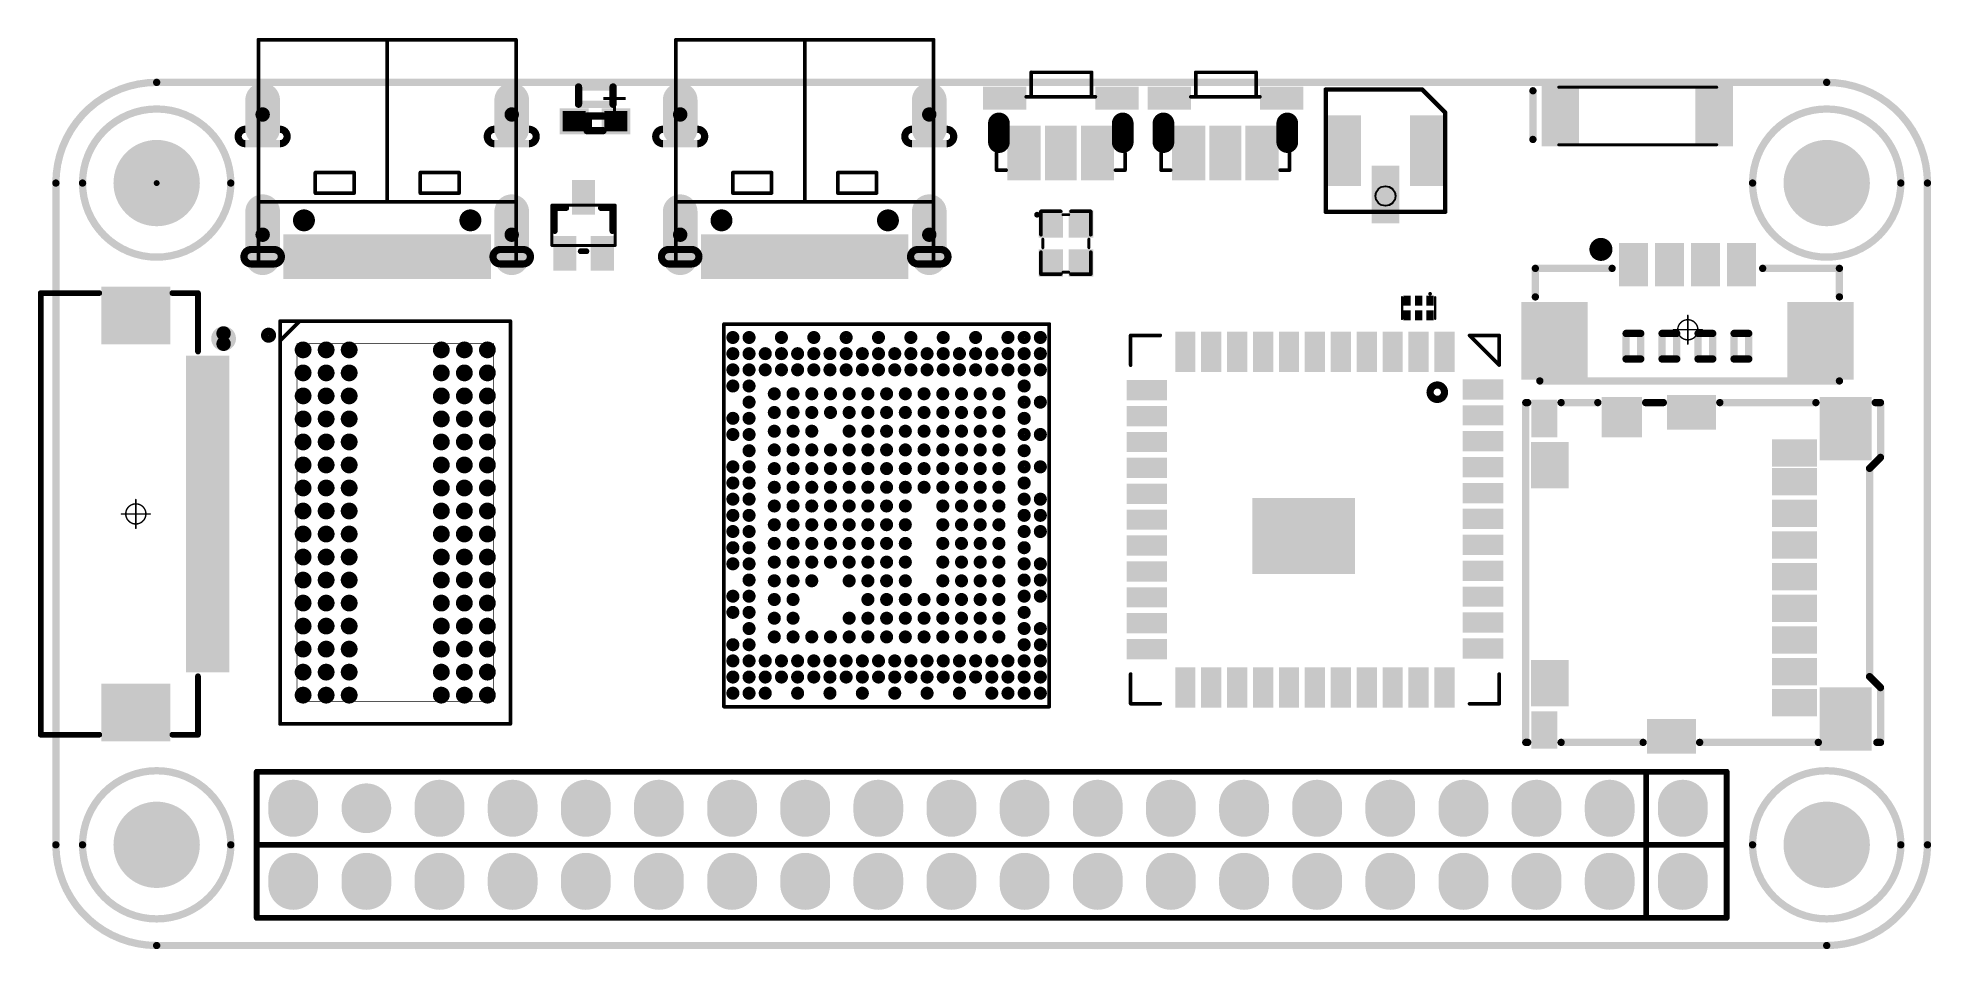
# Model space of a CAD drawing. Header units: millimetres. Extents: x 101.3 to 167.1, y 74.7 to 106.4.
import ezdxf

# ---------------------------------------------------------------- set-up
doc = ezdxf.new("R2010")
doc.units = ezdxf.units.MM
for name, color, linetype in [('BottomLayer', 5, 'Continuous'), ('BottomSolder', 6, 'Continuous'), ('KeepOutLayer', 6, 'Continuous'), ('Mechanical11', 56, 'Continuous'), ('Mechanical13', 56, 'Continuous'), ('Mechanical15', 56, 'Continuous'), ('Mechanical9', 56, 'Continuous'), ('MultiLayer', 9, 'Continuous'), ('PadHoleLayer', 156, 'Continuous'), ('TopLayer', 1, 'Continuous'), ('TopOverlay', 2, 'Continuous'), ('TopPaste', 8, 'Continuous'), ('TopSolder', 216, 'Continuous')]:
    doc.layers.add(name, color=color, linetype=linetype)
doc.styles.get("Standard").update_dxf_attribs({"font": 'txt', "bigfont": 'AllInOneBig.shx'})

# ---------------------------------------------------------------- blocks, each defined once
blk = doc.blocks.new('FBGA96_14R00X8R00X1R20_DDR3__1')
at = {"layer": 'Mechanical9', "const_width": 0.0254}
for points in [[(-3.415, 6.215), (3.415, 6.215)], [(-3.415, -6.215), (-3.415, 6.215)], [(3.415, -6.215), (3.415, 6.215)], [(-3.415, -6.215), (3.415, -6.215)]]:
    blk.add_lwpolyline(points, dxfattribs=at)
at = {"layer": 'Mechanical9', "const_width": 0.0127}
for points in [[(-3.421, 6.215, 1), (-3.409, 6.215, 1)], [(-3.421, 6.215, 1), (-3.409, 6.215, 1)], [(3.409, 6.215, 1), (3.421, 6.215, 1)], [(3.409, 6.215, 1), (3.421, 6.215, 1)], [(-3.421, -6.215, 1), (-3.409, -6.215, 1)], [(-3.421, -6.215, 1), (-3.409, -6.215, 1)], [(3.409, -6.215, 1), (3.421, -6.215, 1)], [(3.409, -6.215, 1), (3.421, -6.215, 1)]]:
    blk.add_lwpolyline(points, format="xyb", close=True, dxfattribs=at)
at = {"layer": 'TopLayer', "const_width": 0.19}
for points in [[(-3.295, 6, 1), (-3.105, 6, 1)], [(-2.495, 6, 1), (-2.305, 6, 1)], [(-1.695, 6, 1), (-1.505, 6, 1)], [(1.505, 6, 1), (1.695, 6, 1)], [(2.305, 6, 1), (2.495, 6, 1)], [(3.105, 6, 1), (3.295, 6, 1)], [(-3.295, 5.2, 1), (-3.105, 5.2, 1)], [(-2.495, 5.2, 1), (-2.305, 5.2, 1)], [(-1.695, 5.2, 1), (-1.505, 5.2, 1)], [(1.505, 5.2, 1), (1.695, 5.2, 1)], [(2.305, 5.2, 1), (2.495, 5.2, 1)], [(3.105, 5.2, 1), (3.295, 5.2, 1)], [(-3.295, 4.4, 1), (-3.105, 4.4, 1)], [(-2.495, 4.4, 1), (-2.305, 4.4, 1)], [(-1.695, 4.4, 1), (-1.505, 4.4, 1)], [(1.505, 4.4, 1), (1.695, 4.4, 1)], [(2.305, 4.4, 1), (2.495, 4.4, 1)], [(3.105, 4.4, 1), (3.295, 4.4, 1)], [(-3.295, 3.6, 1), (-3.105, 3.6, 1)], [(-2.495, 3.6, 1), (-2.305, 3.6, 1)], [(-1.695, 3.6, 1), (-1.505, 3.6, 1)], [(1.505, 3.6, 1), (1.695, 3.6, 1)], [(2.305, 3.6, 1), (2.495, 3.6, 1)], [(3.105, 3.6, 1), (3.295, 3.6, 1)], [(-3.295, 2.8, 1), (-3.105, 2.8, 1)], [(-2.495, 2.8, 1), (-2.305, 2.8, 1)], [(-1.695, 2.8, 1), (-1.505, 2.8, 1)], [(1.505, 2.8, 1), (1.695, 2.8, 1)], [(2.305, 2.8, 1), (2.495, 2.8, 1)], [(3.105, 2.8, 1), (3.295, 2.8, 1)], [(-3.295, 2, 1), (-3.105, 2, 1)], [(-2.495, 2, 1), (-2.305, 2, 1)], [(-1.695, 2, 1), (-1.505, 2, 1)], [(1.505, 2, 1), (1.695, 2, 1)], [(2.305, 2, 1), (2.495, 2, 1)], [(3.105, 2, 1), (3.295, 2, 1)], [(-3.295, 1.2, 1), (-3.105, 1.2, 1)], [(-2.495, 1.2, 1), (-2.305, 1.2, 1)], [(-1.695, 1.2, 1), (-1.505, 1.2, 1)], [(1.505, 1.2, 1), (1.695, 1.2, 1)], [(2.305, 1.2, 1), (2.495, 1.2, 1)], [(3.105, 1.2, 1), (3.295, 1.2, 1)], [(-3.295, 0.4, 1), (-3.105, 0.4, 1)], [(-2.495, 0.4, 1), (-2.305, 0.4, 1)], [(-1.695, 0.4, 1), (-1.505, 0.4, 1)], [(1.505, 0.4, 1), (1.695, 0.4, 1)], [(2.305, 0.4, 1), (2.495, 0.4, 1)], [(3.105, 0.4, 1), (3.295, 0.4, 1)], [(-3.295, -0.4, 1), (-3.105, -0.4, 1)], [(-2.495, -0.4, 1), (-2.305, -0.4, 1)], [(-1.695, -0.4, 1), (-1.505, -0.4, 1)], [(1.505, -0.4, 1), (1.695, -0.4, 1)], [(2.305, -0.4, 1), (2.495, -0.4, 1)], [(3.105, -0.4, 1), (3.295, -0.4, 1)], [(-3.295, -1.2, 1), (-3.105, -1.2, 1)], [(-2.495, -1.2, 1), (-2.305, -1.2, 1)], [(-1.695, -1.2, 1), (-1.505, -1.2, 1)], [(1.505, -1.2, 1), (1.695, -1.2, 1)], [(2.305, -1.2, 1), (2.495, -1.2, 1)], [(3.105, -1.2, 1), (3.295, -1.2, 1)], [(-3.295, -2, 1), (-3.105, -2, 1)], [(-2.495, -2, 1), (-2.305, -2, 1)], [(-1.695, -2, 1), (-1.505, -2, 1)], [(1.505, -2, 1), (1.695, -2, 1)], [(2.305, -2, 1), (2.495, -2, 1)], [(3.105, -2, 1), (3.295, -2, 1)], [(-3.295, -2.8, 1), (-3.105, -2.8, 1)], [(-2.495, -2.8, 1), (-2.305, -2.8, 1)], [(-1.695, -2.8, 1), (-1.505, -2.8, 1)], [(1.505, -2.8, 1), (1.695, -2.8, 1)], [(2.305, -2.8, 1), (2.495, -2.8, 1)], [(3.105, -2.8, 1), (3.295, -2.8, 1)], [(-3.295, -3.6, 1), (-3.105, -3.6, 1)], [(-2.495, -3.6, 1), (-2.305, -3.6, 1)], [(-1.695, -3.6, 1), (-1.505, -3.6, 1)], [(1.505, -3.6, 1), (1.695, -3.6, 1)], [(2.305, -3.6, 1), (2.495, -3.6, 1)], [(3.105, -3.6, 1), (3.295, -3.6, 1)], [(-3.295, -4.4, 1), (-3.105, -4.4, 1)], [(-2.495, -4.4, 1), (-2.305, -4.4, 1)], [(-1.695, -4.4, 1), (-1.505, -4.4, 1)], [(1.505, -4.4, 1), (1.695, -4.4, 1)], [(2.305, -4.4, 1), (2.495, -4.4, 1)], [(3.105, -4.4, 1), (3.295, -4.4, 1)], [(-3.295, -5.2, 1), (-3.105, -5.2, 1)], [(-2.495, -5.2, 1), (-2.305, -5.2, 1)], [(-1.695, -5.2, 1), (-1.505, -5.2, 1)], [(1.505, -5.2, 1), (1.695, -5.2, 1)], [(2.305, -5.2, 1), (2.495, -5.2, 1)], [(3.105, -5.2, 1), (3.295, -5.2, 1)], [(-3.295, -6, 1), (-3.105, -6, 1)], [(-2.495, -6, 1), (-2.305, -6, 1)], [(-1.695, -6, 1), (-1.505, -6, 1)], [(1.505, -6, 1), (1.695, -6, 1)], [(2.305, -6, 1), (2.495, -6, 1)], [(3.105, -6, 1), (3.295, -6, 1)]]:
    blk.add_lwpolyline(points, format="xyb", close=True, dxfattribs=at)
at = {"layer": 'TopOverlay'}
for p, q in [((-4, 6.331), (-4, 7)), ((-4, 7), (-3.348, 7)), ((-3.334, 6.986), (-3.994, 6.325)), ((-3.348, 7), (-3.334, 6.986)), ((-3.994, 6.325), (-4, 6.331))]:
    blk.add_line(p, q, dxfattribs=at)
for points, const_width in [([(-4.265, 6.51, 1), (-4.535, 6.51, 1)], 0.254), ([(-4.598, 6.51, 1), (-4.471, 6.51, 1)], 0.127), ([(-4.329, 6.51, 1), (-4.202, 6.51, 1)], 0.127), ([(-4.032, 7, 1), (-3.968, 7, 1)], 0.0635), ([(-4.032, 7, 1), (-3.968, 7, 1)], 0.0635), ([(-3.366, 6.986, 1), (-3.302, 6.986, 1)], 0.0635), ([(3.968, 7, 1), (4.032, 7, 1)], 0.0635), ([(3.968, 6.98, 1), (4.032, 6.98, 1)], 0.0635), ([(-4.026, 6.325, 1), (-3.963, 6.325, 1)], 0.0635), ([(-4.032, -7, 1), (-3.968, -7, 1)], 0.0635), ([(-4.032, -7, 1), (-3.968, -7, 1)], 0.0635), ([(3.968, -7, 1), (4.032, -7, 1)], 0.0635), ([(3.968, -7, 1), (4.032, -7, 1)], 0.0635)]:
    blk.add_lwpolyline(points, format="xyb", close=True, dxfattribs=dict(at, const_width=const_width))
at = {"layer": 'TopOverlay', "const_width": 0.127}
for points in [[(-4, -7), (-4, 7)], [(-4, 7), (4, 7)], [(-3.994, 6.325), (-3.334, 6.986)], [(4, -7), (4, 6.98)], [(-4, -7), (4, -7)]]:
    blk.add_lwpolyline(points, dxfattribs=at)
at = {"layer": 'TopPaste', "const_width": 0.19}
for points in [[(-3.295, 6, 1), (-3.105, 6, 1)], [(-2.495, 6, 1), (-2.305, 6, 1)], [(-1.695, 6, 1), (-1.505, 6, 1)], [(1.505, 6, 1), (1.695, 6, 1)], [(2.305, 6, 1), (2.495, 6, 1)], [(3.105, 6, 1), (3.295, 6, 1)], [(-3.295, 5.2, 1), (-3.105, 5.2, 1)], [(-2.495, 5.2, 1), (-2.305, 5.2, 1)], [(-1.695, 5.2, 1), (-1.505, 5.2, 1)], [(1.505, 5.2, 1), (1.695, 5.2, 1)], [(2.305, 5.2, 1), (2.495, 5.2, 1)], [(3.105, 5.2, 1), (3.295, 5.2, 1)], [(-3.295, 4.4, 1), (-3.105, 4.4, 1)], [(-2.495, 4.4, 1), (-2.305, 4.4, 1)], [(-1.695, 4.4, 1), (-1.505, 4.4, 1)], [(1.505, 4.4, 1), (1.695, 4.4, 1)], [(2.305, 4.4, 1), (2.495, 4.4, 1)], [(3.105, 4.4, 1), (3.295, 4.4, 1)], [(-3.295, 3.6, 1), (-3.105, 3.6, 1)], [(-2.495, 3.6, 1), (-2.305, 3.6, 1)], [(-1.695, 3.6, 1), (-1.505, 3.6, 1)], [(1.505, 3.6, 1), (1.695, 3.6, 1)], [(2.305, 3.6, 1), (2.495, 3.6, 1)], [(3.105, 3.6, 1), (3.295, 3.6, 1)], [(-3.295, 2.8, 1), (-3.105, 2.8, 1)], [(-2.495, 2.8, 1), (-2.305, 2.8, 1)], [(-1.695, 2.8, 1), (-1.505, 2.8, 1)], [(1.505, 2.8, 1), (1.695, 2.8, 1)], [(2.305, 2.8, 1), (2.495, 2.8, 1)], [(3.105, 2.8, 1), (3.295, 2.8, 1)], [(-3.295, 2, 1), (-3.105, 2, 1)], [(-2.495, 2, 1), (-2.305, 2, 1)], [(-1.695, 2, 1), (-1.505, 2, 1)], [(1.505, 2, 1), (1.695, 2, 1)], [(2.305, 2, 1), (2.495, 2, 1)], [(3.105, 2, 1), (3.295, 2, 1)], [(-3.295, 1.2, 1), (-3.105, 1.2, 1)], [(-2.495, 1.2, 1), (-2.305, 1.2, 1)], [(-1.695, 1.2, 1), (-1.505, 1.2, 1)], [(1.505, 1.2, 1), (1.695, 1.2, 1)], [(2.305, 1.2, 1), (2.495, 1.2, 1)], [(3.105, 1.2, 1), (3.295, 1.2, 1)], [(-3.295, 0.4, 1), (-3.105, 0.4, 1)], [(-2.495, 0.4, 1), (-2.305, 0.4, 1)], [(-1.695, 0.4, 1), (-1.505, 0.4, 1)], [(1.505, 0.4, 1), (1.695, 0.4, 1)], [(2.305, 0.4, 1), (2.495, 0.4, 1)], [(3.105, 0.4, 1), (3.295, 0.4, 1)], [(-3.295, -0.4, 1), (-3.105, -0.4, 1)], [(-2.495, -0.4, 1), (-2.305, -0.4, 1)], [(-1.695, -0.4, 1), (-1.505, -0.4, 1)], [(1.505, -0.4, 1), (1.695, -0.4, 1)], [(2.305, -0.4, 1), (2.495, -0.4, 1)], [(3.105, -0.4, 1), (3.295, -0.4, 1)], [(-3.295, -1.2, 1), (-3.105, -1.2, 1)], [(-2.495, -1.2, 1), (-2.305, -1.2, 1)], [(-1.695, -1.2, 1), (-1.505, -1.2, 1)], [(1.505, -1.2, 1), (1.695, -1.2, 1)], [(2.305, -1.2, 1), (2.495, -1.2, 1)], [(3.105, -1.2, 1), (3.295, -1.2, 1)], [(-3.295, -2, 1), (-3.105, -2, 1)], [(-2.495, -2, 1), (-2.305, -2, 1)], [(-1.695, -2, 1), (-1.505, -2, 1)], [(1.505, -2, 1), (1.695, -2, 1)], [(2.305, -2, 1), (2.495, -2, 1)], [(3.105, -2, 1), (3.295, -2, 1)], [(-3.295, -2.8, 1), (-3.105, -2.8, 1)], [(-2.495, -2.8, 1), (-2.305, -2.8, 1)], [(-1.695, -2.8, 1), (-1.505, -2.8, 1)], [(1.505, -2.8, 1), (1.695, -2.8, 1)], [(2.305, -2.8, 1), (2.495, -2.8, 1)], [(3.105, -2.8, 1), (3.295, -2.8, 1)], [(-3.295, -3.6, 1), (-3.105, -3.6, 1)], [(-2.495, -3.6, 1), (-2.305, -3.6, 1)], [(-1.695, -3.6, 1), (-1.505, -3.6, 1)], [(1.505, -3.6, 1), (1.695, -3.6, 1)], [(2.305, -3.6, 1), (2.495, -3.6, 1)], [(3.105, -3.6, 1), (3.295, -3.6, 1)], [(-3.295, -4.4, 1), (-3.105, -4.4, 1)], [(-2.495, -4.4, 1), (-2.305, -4.4, 1)], [(-1.695, -4.4, 1), (-1.505, -4.4, 1)], [(1.505, -4.4, 1), (1.695, -4.4, 1)], [(2.305, -4.4, 1), (2.495, -4.4, 1)], [(3.105, -4.4, 1), (3.295, -4.4, 1)], [(-3.295, -5.2, 1), (-3.105, -5.2, 1)], [(-2.495, -5.2, 1), (-2.305, -5.2, 1)], [(-1.695, -5.2, 1), (-1.505, -5.2, 1)], [(1.505, -5.2, 1), (1.695, -5.2, 1)], [(2.305, -5.2, 1), (2.495, -5.2, 1)], [(3.105, -5.2, 1), (3.295, -5.2, 1)], [(-3.295, -6, 1), (-3.105, -6, 1)], [(-2.495, -6, 1), (-2.305, -6, 1)], [(-1.695, -6, 1), (-1.505, -6, 1)], [(1.505, -6, 1), (1.695, -6, 1)], [(2.305, -6, 1), (2.495, -6, 1)], [(3.105, -6, 1), (3.295, -6, 1)]]:
    blk.add_lwpolyline(points, format="xyb", close=True, dxfattribs=at)
at = {"layer": 'TopSolder', "const_width": 0.292}
for points in [[(-3.346, 6, 1), (-3.054, 6, 1)], [(-2.546, 6, 1), (-2.254, 6, 1)], [(-1.746, 6, 1), (-1.454, 6, 1)], [(1.454, 6, 1), (1.746, 6, 1)], [(2.254, 6, 1), (2.546, 6, 1)], [(3.054, 6, 1), (3.346, 6, 1)], [(-3.346, 5.2, 1), (-3.054, 5.2, 1)], [(-2.546, 5.2, 1), (-2.254, 5.2, 1)], [(-1.746, 5.2, 1), (-1.454, 5.2, 1)], [(1.454, 5.2, 1), (1.746, 5.2, 1)], [(2.254, 5.2, 1), (2.546, 5.2, 1)], [(3.054, 5.2, 1), (3.346, 5.2, 1)], [(-3.346, 4.4, 1), (-3.054, 4.4, 1)], [(-2.546, 4.4, 1), (-2.254, 4.4, 1)], [(-1.746, 4.4, 1), (-1.454, 4.4, 1)], [(1.454, 4.4, 1), (1.746, 4.4, 1)], [(2.254, 4.4, 1), (2.546, 4.4, 1)], [(3.054, 4.4, 1), (3.346, 4.4, 1)], [(-3.346, 3.6, 1), (-3.054, 3.6, 1)], [(-2.546, 3.6, 1), (-2.254, 3.6, 1)], [(-1.746, 3.6, 1), (-1.454, 3.6, 1)], [(1.454, 3.6, 1), (1.746, 3.6, 1)], [(2.254, 3.6, 1), (2.546, 3.6, 1)], [(3.054, 3.6, 1), (3.346, 3.6, 1)], [(-3.346, 2.8, 1), (-3.054, 2.8, 1)], [(-2.546, 2.8, 1), (-2.254, 2.8, 1)], [(-1.746, 2.8, 1), (-1.454, 2.8, 1)], [(1.454, 2.8, 1), (1.746, 2.8, 1)], [(2.254, 2.8, 1), (2.546, 2.8, 1)], [(3.054, 2.8, 1), (3.346, 2.8, 1)], [(-3.346, 2, 1), (-3.054, 2, 1)], [(-2.546, 2, 1), (-2.254, 2, 1)], [(-1.746, 2, 1), (-1.454, 2, 1)], [(1.454, 2, 1), (1.746, 2, 1)], [(2.254, 2, 1), (2.546, 2, 1)], [(3.054, 2, 1), (3.346, 2, 1)], [(-3.346, 1.2, 1), (-3.054, 1.2, 1)], [(-2.546, 1.2, 1), (-2.254, 1.2, 1)], [(-1.746, 1.2, 1), (-1.454, 1.2, 1)], [(1.454, 1.2, 1), (1.746, 1.2, 1)], [(2.254, 1.2, 1), (2.546, 1.2, 1)], [(3.054, 1.2, 1), (3.346, 1.2, 1)], [(-3.346, 0.4, 1), (-3.054, 0.4, 1)], [(-2.546, 0.4, 1), (-2.254, 0.4, 1)], [(-1.746, 0.4, 1), (-1.454, 0.4, 1)], [(1.454, 0.4, 1), (1.746, 0.4, 1)], [(2.254, 0.4, 1), (2.546, 0.4, 1)], [(3.054, 0.4, 1), (3.346, 0.4, 1)], [(-3.346, -0.4, 1), (-3.054, -0.4, 1)], [(-2.546, -0.4, 1), (-2.254, -0.4, 1)], [(-1.746, -0.4, 1), (-1.454, -0.4, 1)], [(1.454, -0.4, 1), (1.746, -0.4, 1)], [(2.254, -0.4, 1), (2.546, -0.4, 1)], [(3.054, -0.4, 1), (3.346, -0.4, 1)], [(-3.346, -1.2, 1), (-3.054, -1.2, 1)], [(-2.546, -1.2, 1), (-2.254, -1.2, 1)], [(-1.746, -1.2, 1), (-1.454, -1.2, 1)], [(1.454, -1.2, 1), (1.746, -1.2, 1)], [(2.254, -1.2, 1), (2.546, -1.2, 1)], [(3.054, -1.2, 1), (3.346, -1.2, 1)], [(-3.346, -2, 1), (-3.054, -2, 1)], [(-2.546, -2, 1), (-2.254, -2, 1)], [(-1.746, -2, 1), (-1.454, -2, 1)], [(1.454, -2, 1), (1.746, -2, 1)], [(2.254, -2, 1), (2.546, -2, 1)], [(3.054, -2, 1), (3.346, -2, 1)], [(-3.346, -2.8, 1), (-3.054, -2.8, 1)], [(-2.546, -2.8, 1), (-2.254, -2.8, 1)], [(-1.746, -2.8, 1), (-1.454, -2.8, 1)], [(1.454, -2.8, 1), (1.746, -2.8, 1)], [(2.254, -2.8, 1), (2.546, -2.8, 1)], [(3.054, -2.8, 1), (3.346, -2.8, 1)], [(-3.346, -3.6, 1), (-3.054, -3.6, 1)], [(-2.546, -3.6, 1), (-2.254, -3.6, 1)], [(-1.746, -3.6, 1), (-1.454, -3.6, 1)], [(1.454, -3.6, 1), (1.746, -3.6, 1)], [(2.254, -3.6, 1), (2.546, -3.6, 1)], [(3.054, -3.6, 1), (3.346, -3.6, 1)], [(-3.346, -4.4, 1), (-3.054, -4.4, 1)], [(-2.546, -4.4, 1), (-2.254, -4.4, 1)], [(-1.746, -4.4, 1), (-1.454, -4.4, 1)], [(1.454, -4.4, 1), (1.746, -4.4, 1)], [(2.254, -4.4, 1), (2.546, -4.4, 1)], [(3.054, -4.4, 1), (3.346, -4.4, 1)], [(-3.346, -5.2, 1), (-3.054, -5.2, 1)], [(-2.546, -5.2, 1), (-2.254, -5.2, 1)], [(-1.746, -5.2, 1), (-1.454, -5.2, 1)], [(1.454, -5.2, 1), (1.746, -5.2, 1)], [(2.254, -5.2, 1), (2.546, -5.2, 1)], [(3.054, -5.2, 1), (3.346, -5.2, 1)], [(-3.346, -6, 1), (-3.054, -6, 1)], [(-2.546, -6, 1), (-2.254, -6, 1)], [(-1.746, -6, 1), (-1.454, -6, 1)], [(1.454, -6, 1), (1.746, -6, 1)], [(2.254, -6, 1), (2.546, -6, 1)], [(3.054, -6, 1), (3.346, -6, 1)]]:
    blk.add_lwpolyline(points, format="xyb", close=True, dxfattribs=at)
blk = doc.blocks.new('MX1_25_LT_4P_2')
at = {"layer": 'Mechanical15', "const_width": 0.05}
for points in [[(-0.5, 0), (0.5, 0)], [(0, -0.5), (0, 0.5)]]:
    blk.add_lwpolyline(points, dxfattribs=at)
at = {"layer": 'Mechanical15'}
for points, const_width in [([(-0.512, 0, 1), (-0.487, 0, 1)], 0.025), ([(0.35, 0, 1), (-0.35, 0, 1)], 0.05), ([(-0.362, 0, 1), (-0.337, 0, 1)], 0.025), ([(-0.012, 0.5, 1), (0.012, 0.5, 1)], 0.025), ([(0.337, 0, 1), (0.362, 0, 1)], 0.025), ([(0.487, 0, 1), (0.512, 0, 1)], 0.025), ([(-0.012, -0.5, 1), (0.012, -0.5, 1)], 0.025)]:
    blk.add_lwpolyline(points, format="xyb", close=True, dxfattribs=dict(at, const_width=const_width))
at = {"layer": 'TopLayer'}
for points in [[(-2.289, 1.611), (-1.489, 1.611), (-2.289, 2.911), (-1.489, 2.911)], [(-1.039, 1.611), (-0.239, 1.611), (-1.039, 2.911), (-0.239, 2.911)], [(0.211, 1.611), (1.011, 1.611), (0.211, 2.911), (1.011, 2.911)], [(1.461, 1.611), (2.261, 1.611), (1.461, 2.911), (2.261, 2.911)], [(-5.682, 0.869), (-5.682, -1.631), (-3.582, 0.869), (-3.582, -1.631)], [(3.554, 0.869), (3.554, -1.631), (5.654, 0.869), (5.654, -1.631)]]:
    blk.add_solid(points, dxfattribs=at)
at = {"layer": 'TopOverlay'}
for points, const_width in [([(-2.817, 2.794, 1), (-3.217, 2.794, 1)], 0.4), ([(-3.317, 2.794, 1), (-3.117, 2.794, 1)], 0.2), ([(-2.917, 2.794, 1), (-2.717, 2.794, 1)], 0.2), ([(-5.358, 2.134, 1), (-5.231, 2.134, 1)], 0.127), ([(-5.358, 2.134, 1), (-5.231, 2.134, 1)], 0.127), ([(-2.691, 2.134, 1), (-2.564, 2.134, 1)], 0.127), ([(2.536, 2.134, 1), (2.663, 2.134, 1)], 0.127), ([(5.203, 2.134, 1), (5.33, 2.134, 1)], 0.127), ([(5.203, 2.134, 1), (5.33, 2.134, 1)], 0.127), ([(-5.358, 1.143, 1), (-5.231, 1.143, 1)], 0.127), ([(5.203, 1.143, 1), (5.33, 1.143, 1)], 0.127), ([(-1.698, -0.127, 1), (-1.571, -0.127, 1)], 0.127), ([(-1.698, -0.127, 1), (-1.571, -0.127, 1)], 0.127), ([(-0.956, -0.127, 1), (-0.829, -0.127, 1)], 0.127), ([(-0.956, -0.127, 1), (-0.829, -0.127, 1)], 0.127), ([(0.294, -0.127, 1), (0.421, -0.127, 1)], 0.127), ([(0.294, -0.127, 1), (0.421, -0.127, 1)], 0.127), ([(0.802, -0.127, 1), (0.929, -0.127, 1)], 0.127), ([(0.802, -0.127, 1), (0.929, -0.127, 1)], 0.127), ([(1.544, -0.127, 1), (1.671, -0.127, 1)], 0.127), ([(1.544, -0.127, 1), (1.671, -0.127, 1)], 0.127), ([(-2.206, -0.127, 1), (-2.079, -0.127, 1)], 0.127), ([(-2.206, -0.127, 1), (-2.079, -0.127, 1)], 0.127), ([(-0.448, -0.127, 1), (-0.321, -0.127, 1)], 0.127), ([(-0.448, -0.127, 1), (-0.321, -0.127, 1)], 0.127), ([(2.052, -0.127, 1), (2.179, -0.127, 1)], 0.127), ([(2.052, -0.127, 1), (2.179, -0.127, 1)], 0.127), ([(-2.206, -1.016, 1), (-2.079, -1.016, 1)], 0.127), ([(-2.206, -1.016, 1), (-2.079, -1.016, 1)], 0.127), ([(-1.698, -1.016, 1), (-1.571, -1.016, 1)], 0.127), ([(-1.698, -1.016, 1), (-1.571, -1.016, 1)], 0.127), ([(-0.956, -1.016, 1), (-0.829, -1.016, 1)], 0.127), ([(-0.956, -1.016, 1), (-0.829, -1.016, 1)], 0.127), ([(-0.448, -1.016, 1), (-0.321, -1.016, 1)], 0.127), ([(-0.448, -1.016, 1), (-0.321, -1.016, 1)], 0.127), ([(0.294, -1.016, 1), (0.421, -1.016, 1)], 0.127), ([(0.294, -1.016, 1), (0.421, -1.016, 1)], 0.127), ([(0.802, -1.016, 1), (0.929, -1.016, 1)], 0.127), ([(0.802, -1.016, 1), (0.929, -1.016, 1)], 0.127), ([(1.544, -1.016, 1), (1.671, -1.016, 1)], 0.127), ([(1.544, -1.016, 1), (1.671, -1.016, 1)], 0.127), ([(2.052, -1.016, 1), (2.179, -1.016, 1)], 0.127), ([(2.052, -1.016, 1), (2.179, -1.016, 1)], 0.127), ([(-5.203, -1.778, 1), (-5.076, -1.778, 1)], 0.127), ([(5.203, -1.778, 1), (5.33, -1.778, 1)], 0.127)]:
    blk.add_lwpolyline(points, format="xyb", close=True, dxfattribs=dict(at, const_width=const_width))
at = {"layer": 'TopOverlay', "const_width": 0.254}
for points in [[(-5.295, 2.134), (-2.628, 2.134)], [(-5.295, 1.143), (-5.295, 2.134)], [(2.6, 2.134), (5.267, 2.134)], [(5.267, 1.143), (5.267, 2.134)], [(-2.143, -0.127), (-1.635, -0.127)], [(-2.143, -1.016), (-2.143, -0.127)], [(-1.635, -1.016), (-1.635, -0.127)], [(-0.893, -1.016), (-0.893, -0.127)], [(-0.893, -0.127), (-0.385, -0.127)], [(-0.385, -1.016), (-0.385, -0.127)], [(0.357, -1.016), (0.357, -0.127)], [(0.357, -0.127), (0.865, -0.127)], [(0.865, -1.016), (0.865, -0.127)], [(1.607, -1.016), (1.607, -0.127)], [(1.607, -0.127), (2.115, -0.127)], [(2.115, -1.016), (2.115, -0.127)], [(-2.143, -1.016), (-1.635, -1.016)], [(-0.893, -1.016), (-0.385, -1.016)], [(0.357, -1.016), (0.865, -1.016)], [(1.607, -1.016), (2.115, -1.016)], [(-5.14, -1.778), (5.267, -1.778)]]:
    blk.add_lwpolyline(points, dxfattribs=at)
at = {"layer": 'TopPaste'}
for points in [[(-2.289, 1.611), (-1.489, 1.611), (-2.289, 2.911), (-1.489, 2.911)], [(-1.039, 1.611), (-0.239, 1.611), (-1.039, 2.911), (-0.239, 2.911)], [(0.211, 1.611), (1.011, 1.611), (0.211, 2.911), (1.011, 2.911)], [(1.461, 1.611), (2.261, 1.611), (1.461, 2.911), (2.261, 2.911)], [(-5.682, 0.869), (-5.682, -1.631), (-3.582, 0.869), (-3.582, -1.631)], [(3.554, 0.869), (3.554, -1.631), (5.654, 0.869), (5.654, -1.631)]]:
    blk.add_solid(points, dxfattribs=at)
at = {"layer": 'TopSolder'}
for points in [[(-2.39, 1.509), (-1.387, 1.509), (-2.39, 3.012), (-1.387, 3.012)], [(-1.14, 1.509), (-0.137, 1.509), (-1.14, 3.012), (-0.137, 3.012)], [(0.11, 1.509), (1.113, 1.509), (0.11, 3.012), (1.113, 3.012)], [(1.36, 1.509), (2.363, 1.509), (1.36, 3.012), (2.363, 3.012)], [(-5.784, 0.971), (-5.784, -1.733), (-3.48, 0.971), (-3.48, -1.733)], [(3.453, 0.971), (3.453, -1.733), (5.756, 0.971), (5.756, -1.733)]]:
    blk.add_solid(points, dxfattribs=at)
blk = doc.blocks.new('TF_SMD_TF_110_3')
at = {"layer": 'TopLayer'}
for points in [[(-4.88, 4.864), (-4.88, 5.964), (-5.58, 4.864), (-5.58, 5.964)], [(-1.945, 4.865), (-1.945, 6.065), (-3.145, 4.865), (-3.145, 6.065)], [(0.63, 5.131), (0.63, 6.131), (-0.87, 5.131), (-0.87, 6.131)], [(6.03, 4.068), (6.03, 6.068), (4.43, 4.068), (4.43, 6.068)], [(-4.495, 3.094), (-4.495, 4.494), (-5.595, 3.094), (-5.595, 4.494)], [(4.13, 3.843), (4.13, 4.593), (2.78, 3.843), (2.78, 4.593)], [(4.13, 2.843), (4.13, 3.593), (2.78, 2.843), (2.78, 3.593)], [(4.13, 1.742), (4.13, 2.492), (2.78, 1.742), (2.78, 2.492)], [(4.13, 0.643), (4.13, 1.393), (2.78, 0.643), (2.78, 1.393)], [(4.13, -0.457), (4.13, 0.293), (2.78, -0.457), (2.78, 0.293)], [(4.13, -1.558), (4.13, -0.807), (2.78, -1.558), (2.78, -0.807)], [(4.13, -2.657), (4.13, -1.907), (2.78, -2.657), (2.78, -1.907)], [(-4.495, -4.482), (-4.495, -3.082), (-5.595, -4.482), (-5.595, -3.082)], [(4.13, -3.757), (4.13, -3.007), (2.78, -3.757), (2.78, -3.007)], [(4.13, -4.837), (4.13, -4.087), (2.78, -4.837), (2.78, -4.087)], [(6.03, -6.032), (6.03, -4.032), (4.43, -6.032), (4.43, -4.032)], [(-4.88, -5.964), (-4.88, -4.864), (-5.58, -5.964), (-5.58, -4.864)], [(-0.07, -6.131), (-0.07, -5.131), (-1.57, -6.131), (-1.57, -5.131)]]:
    blk.add_solid(points, dxfattribs=at)
at = {"layer": 'TopOverlay', "const_width": 0.254}
for points in [[(-5.876, 5.969), (-5.811, 5.969)], [(-5.876, -5.842), (-5.876, 5.969)], [(-4.649, 5.969), (-3.376, 5.969)], [(-1.714, 5.969), (-1.101, 5.969)], [(0.861, 5.969), (4.199, 5.969)], [(6.261, 5.969), (6.443, 5.969)], [(6.443, 4.064), (6.443, 5.969)], [(6.062, 3.683), (6.443, 4.064)], [(6.062, -3.556), (6.062, 3.683)], [(6.062, -3.556), (6.443, -3.937)], [(6.443, -5.842), (6.443, -3.937)], [(-5.876, -5.842), (-5.811, -5.842)], [(-4.649, -5.842), (-1.801, -5.842)], [(0.161, -5.842), (4.284, -5.842)], [(6.316, -5.842), (6.443, -5.842)]]:
    blk.add_lwpolyline(points, dxfattribs=at)
at = {"layer": 'TopOverlay', "const_width": 0.127}
for points in [[(-5.94, 5.969, 1), (-5.813, 5.969, 1)], [(-5.94, 5.969, 1), (-5.813, 5.969, 1)], [(-5.875, 5.969, 1), (-5.748, 5.969, 1)], [(-4.713, 5.969, 1), (-4.586, 5.969, 1)], [(-3.439, 5.969, 1), (-3.312, 5.969, 1)], [(-1.777, 5.969, 1), (-1.65, 5.969, 1)], [(-1.164, 5.969, 1), (-1.037, 5.969, 1)], [(0.798, 5.969, 1), (0.925, 5.969, 1)], [(4.136, 5.969, 1), (4.263, 5.969, 1)], [(6.198, 5.969, 1), (6.325, 5.969, 1)], [(6.379, 5.969, 1), (6.506, 5.969, 1)], [(6.379, 5.969, 1), (6.506, 5.969, 1)], [(6.379, 4.064, 1), (6.506, 4.064, 1)], [(6.379, 4.064, 1), (6.506, 4.064, 1)], [(5.998, 3.683, 1), (6.125, 3.683, 1)], [(5.998, 3.683, 1), (6.125, 3.683, 1)], [(5.998, -3.556, 1), (6.125, -3.556, 1)], [(5.998, -3.556, 1), (6.125, -3.556, 1)], [(6.379, -3.937, 1), (6.506, -3.937, 1)], [(6.379, -3.937, 1), (6.506, -3.937, 1)], [(-5.94, -5.842, 1), (-5.813, -5.842, 1)], [(-5.94, -5.842, 1), (-5.813, -5.842, 1)], [(-5.875, -5.842, 1), (-5.748, -5.842, 1)], [(-4.713, -5.842, 1), (-4.586, -5.842, 1)], [(-1.864, -5.842, 1), (-1.737, -5.842, 1)], [(0.098, -5.842, 1), (0.225, -5.842, 1)], [(4.22, -5.842, 1), (4.347, -5.842, 1)], [(6.252, -5.842, 1), (6.379, -5.842, 1)], [(6.379, -5.842, 1), (6.506, -5.842, 1)], [(6.379, -5.842, 1), (6.506, -5.842, 1)]]:
    blk.add_lwpolyline(points, format="xyb", close=True, dxfattribs=at)
at = {"layer": 'TopPaste'}
for points in [[(-4.88, 4.864), (-4.88, 5.964), (-5.58, 4.864), (-5.58, 5.964)], [(-1.945, 4.865), (-1.945, 6.065), (-3.145, 4.865), (-3.145, 6.065)], [(0.63, 5.131), (0.63, 6.131), (-0.87, 5.131), (-0.87, 6.131)], [(6.03, 4.068), (6.03, 6.068), (4.43, 4.068), (4.43, 6.068)], [(-4.495, 3.094), (-4.495, 4.494), (-5.595, 3.094), (-5.595, 4.494)], [(4.13, 3.843), (4.13, 4.593), (2.78, 3.843), (2.78, 4.593)], [(4.13, 2.843), (4.13, 3.593), (2.78, 2.843), (2.78, 3.593)], [(4.13, 1.742), (4.13, 2.492), (2.78, 1.742), (2.78, 2.492)], [(4.13, 0.643), (4.13, 1.393), (2.78, 0.643), (2.78, 1.393)], [(4.13, -0.457), (4.13, 0.293), (2.78, -0.457), (2.78, 0.293)], [(4.13, -1.558), (4.13, -0.807), (2.78, -1.558), (2.78, -0.807)], [(4.13, -2.657), (4.13, -1.907), (2.78, -2.657), (2.78, -1.907)], [(-4.495, -4.482), (-4.495, -3.082), (-5.595, -4.482), (-5.595, -3.082)], [(4.13, -3.757), (4.13, -3.007), (2.78, -3.757), (2.78, -3.007)], [(4.13, -4.837), (4.13, -4.087), (2.78, -4.837), (2.78, -4.087)], [(6.03, -6.032), (6.03, -4.032), (4.43, -6.032), (4.43, -4.032)], [(-4.88, -5.964), (-4.88, -4.864), (-5.58, -5.964), (-5.58, -4.864)], [(-0.07, -6.131), (-0.07, -5.131), (-1.57, -6.131), (-1.57, -5.131)]]:
    blk.add_solid(points, dxfattribs=at)
at = {"layer": 'TopSolder'}
for points in [[(-4.779, 4.762), (-4.779, 6.066), (-5.682, 4.762), (-5.682, 6.066)], [(-1.843, 4.764), (-1.843, 6.167), (-3.246, 4.764), (-3.246, 6.167)], [(0.732, 5.029), (0.732, 6.232), (-0.971, 5.029), (-0.971, 6.232)], [(6.132, 3.966), (6.132, 6.169), (4.329, 3.966), (4.329, 6.169)], [(4.232, 3.741), (4.232, 4.694), (2.679, 3.741), (2.679, 4.694)], [(-4.393, 2.992), (-4.393, 4.595), (-5.696, 2.992), (-5.696, 4.595)], [(4.232, 2.741), (4.232, 3.694), (2.679, 2.741), (2.679, 3.694)], [(4.232, 1.641), (4.232, 2.594), (2.679, 1.641), (2.679, 2.594)], [(4.232, 0.541), (4.232, 1.494), (2.679, 0.541), (2.679, 1.494)], [(4.232, -0.559), (4.232, 0.394), (2.679, -0.559), (2.679, 0.394)], [(4.232, -1.659), (4.232, -0.706), (2.679, -1.659), (2.679, -0.706)], [(4.232, -2.759), (4.232, -1.806), (2.679, -2.759), (2.679, -1.806)], [(-4.393, -4.584), (-4.393, -2.981), (-5.696, -4.584), (-5.696, -2.981)], [(4.232, -3.859), (4.232, -2.906), (2.679, -3.859), (2.679, -2.906)], [(6.132, -6.134), (6.132, -3.931), (4.329, -6.134), (4.329, -3.931)], [(4.232, -4.939), (4.232, -3.986), (2.679, -4.939), (2.679, -3.986)], [(-4.779, -6.065), (-4.779, -4.762), (-5.682, -6.065), (-5.682, -4.762)], [(0.032, -6.232), (0.032, -5.029), (-1.671, -6.232), (-1.671, -5.029)]]:
    blk.add_solid(points, dxfattribs=at)
blk = doc.blocks.new('U_FL_R_4')
at = {"layer": 'Mechanical15'}
for p, q in [((-1.922, 0), (-1.895, 0.133)), ((-1.895, -0.133), (-1.922, 0)), ((-1.895, 0.133), (-1.82, 0.245)), ((-1.82, 0.245), (-1.708, 0.32)), ((-1.708, 0.32), (-1.575, 0.347)), ((-1.575, 0.347), (-1.442, 0.32)), ((-1.442, 0.32), (-1.33, 0.245)), ((-1.33, 0.245), (-1.255, 0.133)), ((-1.255, 0.133), (-1.228, 0)), ((-1.228, 0), (-1.255, -0.133)), ((-1.82, -0.245), (-1.895, -0.133)), ((-1.708, -0.32), (-1.82, -0.245)), ((-1.575, -0.347), (-1.708, -0.32)), ((-1.442, -0.32), (-1.575, -0.347)), ((-1.33, -0.245), (-1.442, -0.32)), ((-1.255, -0.133), (-1.33, -0.245))]:
    blk.add_line(p, q, dxfattribs=at)
at = {"layer": 'TopLayer'}
for points in [[(-1.125, 0.95), (1.125, 0.95), (-1.125, 2), (1.125, 2)], [(-2.425, -0.381), (-0.625, -0.381), (-2.425, 0.381), (-0.625, 0.381)], [(-1.125, -2), (1.125, -2), (-1.125, -0.95), (1.125, -0.95)]]:
    blk.add_solid(points, dxfattribs=at)
at = {"layer": 'TopOverlay', "const_width": 0.15}
for points in [[(-2.126, 2.076), (-2.126, -2.076)], [(-2.126, 2.076), (2.126, 2.076)], [(2.126, 2.076), (2.126, -1.274)], [(2.126, -1.274), (1.324, -2.076)], [(-2.126, -2.076), (1.324, -2.076)]]:
    blk.add_lwpolyline(points, dxfattribs=at)
at = {"layer": 'TopOverlay', "const_width": 0.075}
for points in [[(-2.164, 2.076, 1), (-2.089, 2.076, 1)], [(-2.164, 2.076, 1), (-2.089, 2.076, 1)], [(2.089, 2.076, 1), (2.164, 2.076, 1)], [(2.089, 2.076, 1), (2.164, 2.076, 1)], [(2.089, -1.274, 1), (2.164, -1.274, 1)], [(2.089, -1.274, 1), (2.164, -1.274, 1)], [(-2.164, -2.076, 1), (-2.089, -2.076, 1)], [(-2.164, -2.076, 1), (-2.089, -2.076, 1)], [(1.286, -2.076, 1), (1.361, -2.076, 1)], [(1.286, -2.076, 1), (1.361, -2.076, 1)]]:
    blk.add_lwpolyline(points, format="xyb", close=True, dxfattribs=at)
at = {"layer": 'TopPaste'}
for points in [[(-1.125, 0.95), (1.125, 0.95), (-1.125, 2), (1.125, 2)], [(-2.425, -0.381), (-0.625, -0.381), (-2.425, 0.381), (-0.625, 0.381)], [(-1.125, -2), (1.125, -2), (-1.125, -0.95), (1.125, -0.95)]]:
    blk.add_solid(points, dxfattribs=at)
at = {"layer": 'TopSolder'}
for points in [[(-1.227, 0.848), (1.227, 0.848), (-1.227, 2.102), (1.227, 2.102)], [(-2.527, -0.483), (-0.523, -0.483), (-2.527, 0.483), (-0.523, 0.483)], [(-1.227, -2.102), (1.227, -2.102), (-1.227, -0.848), (1.227, -0.848)]]:
    blk.add_solid(points, dxfattribs=at)
blk = doc.blocks.new('USB_TYPE_C_16PIN_A_5')
at = {"layer": 'BottomLayer', "const_width": 1}
for points in [[(-4.325, 2.507), (-4.325, 0.907)], [(4.325, 2.507), (4.325, 0.907)], [(-4.325, -1.972), (-4.325, -2.972)], [(4.325, -1.972), (4.325, -2.972)]]:
    blk.add_lwpolyline(points, dxfattribs=at)
at = {"layer": 'BottomLayer', "const_width": 0.5}
for points in [[(-4.575, 2.507, 1), (-4.075, 2.507, 1)], [(4.075, 2.507, 1), (4.575, 2.507, 1)], [(-4.575, 0.907, 1), (-4.075, 0.907, 1)], [(4.075, 0.907, 1), (4.575, 0.907, 1)], [(-4.575, -1.972, 1), (-4.075, -1.972, 1)], [(4.075, -1.972, 1), (4.575, -1.972, 1)], [(-4.575, -2.972, 1), (-4.075, -2.972, 1)], [(4.075, -2.972, 1), (4.575, -2.972, 1)]]:
    blk.add_lwpolyline(points, format="xyb", close=True, dxfattribs=at)
at = {"layer": 'BottomSolder', "const_width": 1.203}
for points in [[(-4.325, 2.507), (-4.325, 0.907)], [(4.325, 2.507), (4.325, 0.907)], [(-4.325, -1.972), (-4.325, -2.972)], [(4.325, -1.972), (4.325, -2.972)]]:
    blk.add_lwpolyline(points, dxfattribs=at)
at = {"layer": 'BottomSolder'}
for points, const_width in [([(-4.626, 2.507, 1), (-4.024, 2.507, 1)], 0.602), ([(4.024, 2.507, 1), (4.626, 2.507, 1)], 0.602), ([(-4.626, 0.907, 1), (-4.024, 0.907, 1)], 0.602), ([(4.024, 0.907, 1), (4.626, 0.907, 1)], 0.602), ([(-2.941, 1.208, 1), (-2.839, 1.208, 1)], 0.102), ([(2.839, 1.208, 1), (2.941, 1.208, 1)], 0.102), ([(-4.626, -1.972, 1), (-4.024, -1.972, 1)], 0.602), ([(4.024, -1.972, 1), (4.626, -1.972, 1)], 0.602), ([(-4.626, -2.972, 1), (-4.024, -2.972, 1)], 0.602), ([(4.024, -2.972, 1), (4.626, -2.972, 1)], 0.602)]:
    blk.add_lwpolyline(points, format="xyb", close=True, dxfattribs=dict(at, const_width=const_width))
at = {"layer": 'PadHoleLayer'}
for points, const_width in [([(-3.925, 2.722, -1), (-3.925, 2.222), (-4.725, 2.222, -1), (-4.725, 2.722)], 0.25), ([(4.725, 2.722, -1), (4.725, 2.222), (3.925, 2.222, -1), (3.925, 2.722)], 0.25), ([(-4.45, 1.707, 1), (-4.2, 1.707, 1)], 0.25), ([(-3.08, 1.208, 1), (-2.699, 1.208, 1)], 0.381), ([(2.7, 1.208, 1), (3.081, 1.208, 1)], 0.381), ([(4.2, 1.707, 1), (4.45, 1.707, 1)], 0.25), ([(-3.725, -1.457, -1), (-3.725, -1.957), (-4.925, -1.957, -1), (-4.925, -1.457)], 0.25), ([(4.925, -1.457, -1), (4.925, -1.957), (3.725, -1.957, -1), (3.725, -1.457)], 0.25), ([(-4.45, -2.472, 1), (-4.2, -2.472, 1)], 0.25), ([(4.2, -2.472, 1), (4.45, -2.472, 1)], 0.25)]:
    blk.add_lwpolyline(points, format="xyb", close=True, dxfattribs=dict(at, const_width=const_width))
at = {"layer": 'TopLayer', "const_width": 1}
for points in [[(-4.325, 2.507), (-4.325, 0.907)], [(4.325, 2.507), (4.325, 0.907)], [(-4.325, -1.972), (-4.325, -2.972)], [(4.325, -1.972), (4.325, -2.972)]]:
    blk.add_lwpolyline(points, dxfattribs=at)
at = {"layer": 'TopLayer', "const_width": 0.5}
for points in [[(-4.575, 2.507, 1), (-4.075, 2.507, 1)], [(4.075, 2.507, 1), (4.575, 2.507, 1)], [(-4.575, 0.907, 1), (-4.075, 0.907, 1)], [(4.075, 0.907, 1), (4.575, 0.907, 1)], [(-4.575, -1.972, 1), (-4.075, -1.972, 1)], [(4.075, -1.972, 1), (4.575, -1.972, 1)], [(-4.575, -2.972, 1), (-4.075, -2.972, 1)], [(4.075, -2.972, 1), (4.575, -2.972, 1)]]:
    blk.add_lwpolyline(points, format="xyb", close=True, dxfattribs=at)
at = {"layer": 'TopLayer'}
for points in [[(-2.9, 3.147), (-3.5, 3.147), (-2.9, 1.797), (-3.5, 1.797)], [(-2.1, 3.147), (-2.7, 3.147), (-2.1, 1.797), (-2.7, 1.797)], [(-1.9, 1.797), (-1.6, 1.797), (-1.9, 3.147), (-1.6, 3.147)], [(-1.4, 1.797), (-1.1, 1.797), (-1.4, 3.147), (-1.1, 3.147)], [(-0.9, 1.797), (-0.6, 1.797), (-0.9, 3.147), (-0.6, 3.147)], [(-0.1, 3.147), (-0.4, 3.147), (-0.1, 1.797), (-0.4, 1.797)], [(0.4, 3.147), (0.1, 3.147), (0.4, 1.797), (0.1, 1.797)], [(0.9, 3.147), (0.6, 3.147), (0.9, 1.797), (0.6, 1.797)], [(1.4, 3.147), (1.1, 3.147), (1.4, 1.797), (1.1, 1.797)], [(1.9, 3.147), (1.6, 3.147), (1.9, 1.797), (1.6, 1.797)], [(2.1, 1.797), (2.7, 1.797), (2.1, 3.147), (2.7, 3.147)], [(2.9, 1.797), (3.5, 1.797), (2.9, 3.147), (3.5, 3.147)]]:
    blk.add_solid(points, dxfattribs=at)
at = {"layer": 'TopOverlay', "const_width": 0.127}
for points in [[(-4.475, 2.749), (-4.475, -3.28)], [(4.475, 2.749), (4.475, -3.28)], [(4.475, 0.564), (-4.475, 0.564)], [(-2.496, 0.26), (-2.496, 0.183)], [(-1.15, 0.26), (-2.496, 0.26)], [(-2.496, 0.234), (-2.496, -0.452)], [(-1.15, 0.26), (-1.15, -0.452)], [(0, 0.56), (0, -5.072)], [(2.496, 0.26), (1.15, 0.26)], [(1.15, 0.26), (1.15, -0.452)], [(2.496, 0.26), (2.496, 0.183)], [(2.496, 0.234), (2.496, -0.452)], [(-1.15, -0.452), (-2.496, -0.452)], [(2.496, -0.452), (1.15, -0.452)], [(-4.475, -3.28), (-4.475, -5.072)], [(4.475, -3.28), (4.475, -5.072)], [(4.475, -5.072), (-4.475, -5.072)]]:
    blk.add_lwpolyline(points, dxfattribs=at)
at = {"layer": 'TopOverlay', "const_width": 0.0635}
for points in [[(-4.507, 2.749, 1), (-4.443, 2.749, 1)], [(4.443, 2.749, 1), (4.507, 2.749, 1)], [(-4.507, 0.564, 1), (-4.443, 0.564, 1)], [(-2.528, 0.26, 1), (-2.464, 0.26, 1)], [(-2.528, 0.26, 1), (-2.464, 0.26, 1)], [(-2.528, 0.234, 1), (-2.464, 0.234, 1)], [(-2.528, 0.183, 1), (-2.464, 0.183, 1)], [(-1.182, 0.26, 1), (-1.118, 0.26, 1)], [(-1.182, 0.26, 1), (-1.118, 0.26, 1)], [(-0.032, 0.56, 1), (0.032, 0.56, 1)], [(1.118, 0.26, 1), (1.182, 0.26, 1)], [(1.118, 0.26, 1), (1.182, 0.26, 1)], [(2.464, 0.26, 1), (2.528, 0.26, 1)], [(2.464, 0.26, 1), (2.528, 0.26, 1)], [(2.464, 0.234, 1), (2.528, 0.234, 1)], [(2.464, 0.183, 1), (2.528, 0.183, 1)], [(4.443, 0.564, 1), (4.507, 0.564, 1)], [(-2.528, -0.452, 1), (-2.464, -0.452, 1)], [(-2.528, -0.452, 1), (-2.464, -0.452, 1)], [(-1.182, -0.452, 1), (-1.118, -0.452, 1)], [(-1.182, -0.452, 1), (-1.118, -0.452, 1)], [(1.118, -0.452, 1), (1.182, -0.452, 1)], [(1.118, -0.452, 1), (1.182, -0.452, 1)], [(2.464, -0.452, 1), (2.528, -0.452, 1)], [(2.464, -0.452, 1), (2.528, -0.452, 1)], [(-4.507, -3.28, 1), (-4.443, -3.28, 1)], [(-4.507, -3.28, 1), (-4.443, -3.28, 1)], [(4.443, -3.28, 1), (4.507, -3.28, 1)], [(4.443, -3.28, 1), (4.507, -3.28, 1)], [(-4.507, -5.072, 1), (-4.443, -5.072, 1)], [(-4.507, -5.072, 1), (-4.443, -5.072, 1)], [(-0.032, -5.072, 1), (0.032, -5.072, 1)], [(4.443, -5.072, 1), (4.507, -5.072, 1)], [(4.443, -5.072, 1), (4.507, -5.072, 1)]]:
    blk.add_lwpolyline(points, format="xyb", close=True, dxfattribs=at)
at = {"layer": 'TopPaste'}
for points in [[(-2.9, 3.147), (-3.5, 3.147), (-2.9, 1.797), (-3.5, 1.797)], [(-2.1, 3.147), (-2.7, 3.147), (-2.1, 1.797), (-2.7, 1.797)], [(-1.9, 1.797), (-1.6, 1.797), (-1.9, 3.147), (-1.6, 3.147)], [(-1.4, 1.797), (-1.1, 1.797), (-1.4, 3.147), (-1.1, 3.147)], [(-0.9, 1.797), (-0.6, 1.797), (-0.9, 3.147), (-0.6, 3.147)], [(-0.1, 3.147), (-0.4, 3.147), (-0.1, 1.797), (-0.4, 1.797)], [(0.4, 3.147), (0.1, 3.147), (0.4, 1.797), (0.1, 1.797)], [(0.9, 3.147), (0.6, 3.147), (0.9, 1.797), (0.6, 1.797)], [(1.4, 3.147), (1.1, 3.147), (1.4, 1.797), (1.1, 1.797)], [(1.9, 3.147), (1.6, 3.147), (1.9, 1.797), (1.6, 1.797)], [(2.1, 1.797), (2.7, 1.797), (2.1, 3.147), (2.7, 3.147)], [(2.9, 1.797), (3.5, 1.797), (2.9, 3.147), (3.5, 3.147)]]:
    blk.add_solid(points, dxfattribs=at)
at = {"layer": 'TopSolder', "const_width": 1.203}
for points in [[(-4.325, 2.507), (-4.325, 0.907)], [(4.325, 2.507), (4.325, 0.907)], [(-4.325, -1.972), (-4.325, -2.972)], [(4.325, -1.972), (4.325, -2.972)]]:
    blk.add_lwpolyline(points, dxfattribs=at)
at = {"layer": 'TopSolder'}
for points, const_width in [([(-4.626, 2.507, 1), (-4.024, 2.507, 1)], 0.602), ([(4.024, 2.507, 1), (4.626, 2.507, 1)], 0.602), ([(-4.626, 0.907, 1), (-4.024, 0.907, 1)], 0.602), ([(4.024, 0.907, 1), (4.626, 0.907, 1)], 0.602), ([(-2.941, 1.208, 1), (-2.839, 1.208, 1)], 0.102), ([(2.839, 1.208, 1), (2.941, 1.208, 1)], 0.102), ([(-4.626, -1.972, 1), (-4.024, -1.972, 1)], 0.602), ([(4.024, -1.972, 1), (4.626, -1.972, 1)], 0.602), ([(-4.626, -2.972, 1), (-4.024, -2.972, 1)], 0.602), ([(4.024, -2.972, 1), (4.626, -2.972, 1)], 0.602)]:
    blk.add_lwpolyline(points, format="xyb", close=True, dxfattribs=dict(at, const_width=const_width))
for points in [[(-2.798, 3.249), (-3.602, 3.249), (-2.798, 1.696), (-3.602, 1.696)], [(-1.998, 3.249), (-2.802, 3.249), (-1.998, 1.696), (-2.802, 1.696)], [(-2.002, 1.696), (-1.498, 1.696), (-2.002, 3.249), (-1.498, 3.249)], [(-1.502, 1.696), (-0.998, 1.696), (-1.502, 3.249), (-0.998, 3.249)], [(-1.002, 1.696), (-0.498, 1.696), (-1.002, 3.249), (-0.498, 3.249)], [(0.002, 3.249), (-0.502, 3.249), (0.002, 1.696), (-0.502, 1.696)], [(0.502, 3.249), (-0.002, 3.249), (0.502, 1.696), (-0.002, 1.696)], [(1.002, 3.249), (0.498, 3.249), (1.002, 1.696), (0.498, 1.696)], [(1.502, 3.249), (0.998, 3.249), (1.502, 1.696), (0.998, 1.696)], [(2.002, 3.249), (1.498, 3.249), (2.002, 1.696), (1.498, 1.696)], [(1.998, 1.696), (2.802, 1.696), (1.998, 3.249), (2.802, 3.249)], [(2.798, 1.696), (3.602, 1.696), (2.798, 3.249), (3.602, 3.249)]]:
    blk.add_solid(points, dxfattribs=at)
blk = doc.blocks.new('FPC0_5_WT_22P_6')
at = {"layer": 'Mechanical15', "const_width": 0.05}
for points in [[(0.5, 0), (-0.5, 0)], [(0, -0.5), (0, 0.5)]]:
    blk.add_lwpolyline(points, dxfattribs=at)
at = {"layer": 'Mechanical15'}
for points, const_width in [([(-0.512, 0, 1), (-0.487, 0, 1)], 0.025), ([(0.35, 0, 1), (-0.35, 0, 1)], 0.05), ([(-0.362, 0, 1), (-0.337, 0, 1)], 0.025), ([(-0.012, 0.5, 1), (0.012, 0.5, 1)], 0.025), ([(0.337, 0, 1), (0.362, 0, 1)], 0.025), ([(0.487, 0, 1), (0.512, 0, 1)], 0.025), ([(-0.012, -0.5, 1), (0.012, -0.5, 1)], 0.025)]:
    blk.add_lwpolyline(points, format="xyb", close=True, dxfattribs=dict(at, const_width=const_width))
at = {"layer": 'TopLayer'}
for points in [[(-5.1, 1.847), (-5.1, 3.147), (-5.4, 1.847), (-5.4, 3.147)], [(-4.6, 1.847), (-4.6, 3.147), (-4.9, 1.847), (-4.9, 3.147)], [(-4.1, 1.847), (-4.1, 3.147), (-4.4, 1.847), (-4.4, 3.147)], [(-3.6, 1.847), (-3.6, 3.147), (-3.9, 1.847), (-3.9, 3.147)], [(-3.1, 1.847), (-3.1, 3.147), (-3.4, 1.847), (-3.4, 3.147)], [(-2.6, 1.847), (-2.6, 3.147), (-2.9, 1.847), (-2.9, 3.147)], [(-2.1, 1.847), (-2.1, 3.147), (-2.4, 1.847), (-2.4, 3.147)], [(-1.6, 1.847), (-1.6, 3.147), (-1.9, 1.847), (-1.9, 3.147)], [(-1.1, 1.847), (-1.1, 3.147), (-1.4, 1.847), (-1.4, 3.147)], [(-0.6, 1.847), (-0.6, 3.147), (-0.9, 1.847), (-0.9, 3.147)], [(-0.1, 1.847), (-0.1, 3.147), (-0.4, 1.847), (-0.4, 3.147)], [(0.4, 1.847), (0.4, 3.147), (0.1, 1.847), (0.1, 3.147)], [(0.9, 1.847), (0.9, 3.147), (0.6, 1.847), (0.6, 3.147)], [(1.4, 1.847), (1.4, 3.147), (1.1, 1.847), (1.1, 3.147)], [(1.9, 1.847), (1.9, 3.147), (1.6, 1.847), (1.6, 3.147)], [(2.4, 1.847), (2.4, 3.147), (2.1, 1.847), (2.1, 3.147)], [(2.9, 1.847), (2.9, 3.147), (2.6, 1.847), (2.6, 3.147)], [(3.4, 1.847), (3.4, 3.147), (3.1, 1.847), (3.1, 3.147)], [(3.9, 1.847), (3.9, 3.147), (3.6, 1.847), (3.6, 3.147)], [(4.4, 1.847), (4.4, 3.147), (4.1, 1.847), (4.1, 3.147)], [(4.9, 1.847), (4.9, 3.147), (4.6, 1.847), (4.6, 3.147)], [(5.4, 1.847), (5.4, 3.147), (5.1, 1.847), (5.1, 3.147)], [(-6, -1.1), (-6, 1.1), (-7.8, -1.1), (-7.8, 1.1)], [(6, 1.1), (6, -1.1), (7.8, 1.1), (7.8, -1.1)]]:
    blk.add_solid(points, dxfattribs=at)
at = {"layer": 'TopOverlay'}
for points, const_width in [([(-5.914, 3.048, 1), (-6.273, 3.048, 1)], 0.5), ([(-6.398, 3.048, 1), (-6.148, 3.048, 1)], 0.25), ([(-6.039, 3.048, 1), (-5.789, 3.048, 1)], 0.25), ([(-7.725, 2.159, 1), (-7.625, 2.159, 1)], 0.1), ([(-7.725, 2.159, 1), (-7.625, 2.159, 1)], 0.1), ([(-5.693, 2.159, 1), (-5.593, 2.159, 1)], 0.1), ([(5.593, 2.159, 1), (5.693, 2.159, 1)], 0.1), ([(7.625, 2.159, 1), (7.725, 2.159, 1)], 0.1), ([(7.625, 2.159, 1), (7.725, 2.159, 1)], 0.1), ([(-7.725, 1.27, 1), (-7.625, 1.27, 1)], 0.1), ([(7.625, 1.27, 1), (7.725, 1.27, 1)], 0.1), ([(-7.725, -1.27, 1), (-7.625, -1.27, 1)], 0.1), ([(7.625, -1.27, 1), (7.725, -1.27, 1)], 0.1), ([(-7.725, -3.302, 1), (-7.625, -3.302, 1)], 0.1), ([(-7.725, -3.302, 1), (-7.625, -3.302, 1)], 0.1), ([(7.625, -3.302, 1), (7.725, -3.302, 1)], 0.1), ([(7.625, -3.302, 1), (7.725, -3.302, 1)], 0.1)]:
    blk.add_lwpolyline(points, format="xyb", close=True, dxfattribs=dict(at, const_width=const_width))
at = {"layer": 'TopOverlay', "const_width": 0.2}
for points in [[(-5.643, 2.159), (-7.675, 2.159)], [(-7.675, 1.27), (-7.675, 2.159)], [(7.675, 2.159), (5.643, 2.159)], [(7.675, 1.27), (7.675, 2.159)], [(-7.675, -3.302), (-7.675, -1.27)], [(7.675, -3.302), (7.675, -1.27)], [(7.675, -3.302), (-7.675, -3.302)]]:
    blk.add_lwpolyline(points, dxfattribs=at)
at = {"layer": 'TopPaste'}
for points in [[(-5.1, 1.847), (-5.1, 3.147), (-5.4, 1.847), (-5.4, 3.147)], [(-4.6, 1.847), (-4.6, 3.147), (-4.9, 1.847), (-4.9, 3.147)], [(-4.1, 1.847), (-4.1, 3.147), (-4.4, 1.847), (-4.4, 3.147)], [(-3.6, 1.847), (-3.6, 3.147), (-3.9, 1.847), (-3.9, 3.147)], [(-3.1, 1.847), (-3.1, 3.147), (-3.4, 1.847), (-3.4, 3.147)], [(-2.6, 1.847), (-2.6, 3.147), (-2.9, 1.847), (-2.9, 3.147)], [(-2.1, 1.847), (-2.1, 3.147), (-2.4, 1.847), (-2.4, 3.147)], [(-1.6, 1.847), (-1.6, 3.147), (-1.9, 1.847), (-1.9, 3.147)], [(-1.1, 1.847), (-1.1, 3.147), (-1.4, 1.847), (-1.4, 3.147)], [(-0.6, 1.847), (-0.6, 3.147), (-0.9, 1.847), (-0.9, 3.147)], [(-0.1, 1.847), (-0.1, 3.147), (-0.4, 1.847), (-0.4, 3.147)], [(0.4, 1.847), (0.4, 3.147), (0.1, 1.847), (0.1, 3.147)], [(0.9, 1.847), (0.9, 3.147), (0.6, 1.847), (0.6, 3.147)], [(1.4, 1.847), (1.4, 3.147), (1.1, 1.847), (1.1, 3.147)], [(1.9, 1.847), (1.9, 3.147), (1.6, 1.847), (1.6, 3.147)], [(2.4, 1.847), (2.4, 3.147), (2.1, 1.847), (2.1, 3.147)], [(2.9, 1.847), (2.9, 3.147), (2.6, 1.847), (2.6, 3.147)], [(3.4, 1.847), (3.4, 3.147), (3.1, 1.847), (3.1, 3.147)], [(3.9, 1.847), (3.9, 3.147), (3.6, 1.847), (3.6, 3.147)], [(4.4, 1.847), (4.4, 3.147), (4.1, 1.847), (4.1, 3.147)], [(4.9, 1.847), (4.9, 3.147), (4.6, 1.847), (4.6, 3.147)], [(5.4, 1.847), (5.4, 3.147), (5.1, 1.847), (5.1, 3.147)], [(-6, -1.1), (-6, 1.1), (-7.8, -1.1), (-7.8, 1.1)], [(6, 1.1), (6, -1.1), (7.8, 1.1), (7.8, -1.1)]]:
    blk.add_solid(points, dxfattribs=at)
at = {"layer": 'TopSolder'}
for points in [[(-4.998, 1.745), (-4.998, 3.249), (-5.502, 1.745), (-5.502, 3.249)], [(-4.498, 1.745), (-4.498, 3.249), (-5.002, 1.745), (-5.002, 3.249)], [(-3.998, 1.745), (-3.998, 3.249), (-4.502, 1.745), (-4.502, 3.249)], [(-3.498, 1.745), (-3.498, 3.249), (-4.002, 1.745), (-4.002, 3.249)], [(-2.998, 1.745), (-2.998, 3.249), (-3.502, 1.745), (-3.502, 3.249)], [(-2.498, 1.745), (-2.498, 3.249), (-3.002, 1.745), (-3.002, 3.249)], [(-1.998, 1.745), (-1.998, 3.249), (-2.502, 1.745), (-2.502, 3.249)], [(-1.498, 1.745), (-1.498, 3.249), (-2.002, 1.745), (-2.002, 3.249)], [(-0.998, 1.745), (-0.998, 3.249), (-1.502, 1.745), (-1.502, 3.249)], [(-0.498, 1.745), (-0.498, 3.249), (-1.002, 1.745), (-1.002, 3.249)], [(0.002, 1.745), (0.002, 3.249), (-0.502, 1.745), (-0.502, 3.249)], [(0.502, 1.745), (0.502, 3.249), (-0.002, 1.745), (-0.002, 3.249)], [(1.002, 1.745), (1.002, 3.249), (0.498, 1.745), (0.498, 3.249)], [(1.502, 1.745), (1.502, 3.249), (0.998, 1.745), (0.998, 3.249)], [(2.002, 1.745), (2.002, 3.249), (1.498, 1.745), (1.498, 3.249)], [(2.502, 1.745), (2.502, 3.249), (1.998, 1.745), (1.998, 3.249)], [(3.002, 1.745), (3.002, 3.249), (2.498, 1.745), (2.498, 3.249)], [(3.502, 1.745), (3.502, 3.249), (2.998, 1.745), (2.998, 3.249)], [(4.002, 1.745), (4.002, 3.249), (3.498, 1.745), (3.498, 3.249)], [(4.502, 1.745), (4.502, 3.249), (3.998, 1.745), (3.998, 3.249)], [(5.002, 1.745), (5.002, 3.249), (4.498, 1.745), (4.498, 3.249)], [(5.502, 1.745), (5.502, 3.249), (4.998, 1.745), (4.998, 3.249)], [(-5.898, -1.202), (-5.898, 1.202), (-7.902, -1.202), (-7.902, 1.202)], [(5.898, 1.202), (5.898, -1.202), (7.902, 1.202), (7.902, -1.202)]]:
    blk.add_solid(points, dxfattribs=at)
blk = doc.blocks.new('USB_TYPE_C_16PIN_A_7')
at = {"layer": 'BottomLayer', "const_width": 1}
for points in [[(-4.325, 2.507), (-4.325, 0.907)], [(4.325, 2.507), (4.325, 0.907)], [(-4.325, -1.972), (-4.325, -2.972)], [(4.325, -1.972), (4.325, -2.972)]]:
    blk.add_lwpolyline(points, dxfattribs=at)
at = {"layer": 'BottomLayer', "const_width": 0.5}
for points in [[(-4.575, 2.507, 1), (-4.075, 2.507, 1)], [(4.075, 2.507, 1), (4.575, 2.507, 1)], [(-4.575, 0.907, 1), (-4.075, 0.907, 1)], [(4.075, 0.907, 1), (4.575, 0.907, 1)], [(-4.575, -1.972, 1), (-4.075, -1.972, 1)], [(4.075, -1.972, 1), (4.575, -1.972, 1)], [(-4.575, -2.972, 1), (-4.075, -2.972, 1)], [(4.075, -2.972, 1), (4.575, -2.972, 1)]]:
    blk.add_lwpolyline(points, format="xyb", close=True, dxfattribs=at)
at = {"layer": 'BottomSolder', "const_width": 1.203}
for points in [[(-4.325, 2.507), (-4.325, 0.907)], [(4.325, 2.507), (4.325, 0.907)], [(-4.325, -1.972), (-4.325, -2.972)], [(4.325, -1.972), (4.325, -2.972)]]:
    blk.add_lwpolyline(points, dxfattribs=at)
at = {"layer": 'BottomSolder'}
for points, const_width in [([(-4.626, 2.507, 1), (-4.024, 2.507, 1)], 0.602), ([(4.024, 2.507, 1), (4.626, 2.507, 1)], 0.602), ([(-4.626, 0.907, 1), (-4.024, 0.907, 1)], 0.602), ([(4.024, 0.907, 1), (4.626, 0.907, 1)], 0.602), ([(-2.941, 1.208, 1), (-2.839, 1.208, 1)], 0.102), ([(2.839, 1.208, 1), (2.941, 1.208, 1)], 0.102), ([(-4.626, -1.972, 1), (-4.024, -1.972, 1)], 0.602), ([(4.024, -1.972, 1), (4.626, -1.972, 1)], 0.602), ([(-4.626, -2.972, 1), (-4.024, -2.972, 1)], 0.602), ([(4.024, -2.972, 1), (4.626, -2.972, 1)], 0.602)]:
    blk.add_lwpolyline(points, format="xyb", close=True, dxfattribs=dict(at, const_width=const_width))
at = {"layer": 'PadHoleLayer'}
for points, const_width in [([(-3.925, 2.722, -1), (-3.925, 2.222), (-4.725, 2.222, -1), (-4.725, 2.722)], 0.25), ([(4.725, 2.722, -1), (4.725, 2.222), (3.925, 2.222, -1), (3.925, 2.722)], 0.25), ([(-4.45, 1.707, 1), (-4.2, 1.707, 1)], 0.25), ([(-3.08, 1.208, 1), (-2.699, 1.208, 1)], 0.381), ([(2.7, 1.208, 1), (3.081, 1.208, 1)], 0.381), ([(4.2, 1.707, 1), (4.45, 1.707, 1)], 0.25), ([(-3.725, -1.457, -1), (-3.725, -1.957), (-4.925, -1.957, -1), (-4.925, -1.457)], 0.25), ([(4.925, -1.457, -1), (4.925, -1.957), (3.725, -1.957, -1), (3.725, -1.457)], 0.25), ([(-4.45, -2.472, 1), (-4.2, -2.472, 1)], 0.25), ([(4.2, -2.472, 1), (4.45, -2.472, 1)], 0.25)]:
    blk.add_lwpolyline(points, format="xyb", close=True, dxfattribs=dict(at, const_width=const_width))
at = {"layer": 'TopLayer', "const_width": 1}
for points in [[(-4.325, 2.507), (-4.325, 0.907)], [(4.325, 2.507), (4.325, 0.907)], [(-4.325, -1.972), (-4.325, -2.972)], [(4.325, -1.972), (4.325, -2.972)]]:
    blk.add_lwpolyline(points, dxfattribs=at)
at = {"layer": 'TopLayer', "const_width": 0.5}
for points in [[(-4.575, 2.507, 1), (-4.075, 2.507, 1)], [(4.075, 2.507, 1), (4.575, 2.507, 1)], [(-4.575, 0.907, 1), (-4.075, 0.907, 1)], [(4.075, 0.907, 1), (4.575, 0.907, 1)], [(-4.575, -1.972, 1), (-4.075, -1.972, 1)], [(4.075, -1.972, 1), (4.575, -1.972, 1)], [(-4.575, -2.972, 1), (-4.075, -2.972, 1)], [(4.075, -2.972, 1), (4.575, -2.972, 1)]]:
    blk.add_lwpolyline(points, format="xyb", close=True, dxfattribs=at)
at = {"layer": 'TopLayer'}
for points in [[(-2.9, 3.147), (-3.5, 3.147), (-2.9, 1.797), (-3.5, 1.797)], [(-2.1, 3.147), (-2.7, 3.147), (-2.1, 1.797), (-2.7, 1.797)], [(-1.9, 1.797), (-1.6, 1.797), (-1.9, 3.147), (-1.6, 3.147)], [(-1.4, 1.797), (-1.1, 1.797), (-1.4, 3.147), (-1.1, 3.147)], [(-0.9, 1.797), (-0.6, 1.797), (-0.9, 3.147), (-0.6, 3.147)], [(-0.1, 3.147), (-0.4, 3.147), (-0.1, 1.797), (-0.4, 1.797)], [(0.4, 3.147), (0.1, 3.147), (0.4, 1.797), (0.1, 1.797)], [(0.9, 3.147), (0.6, 3.147), (0.9, 1.797), (0.6, 1.797)], [(1.4, 3.147), (1.1, 3.147), (1.4, 1.797), (1.1, 1.797)], [(1.9, 3.147), (1.6, 3.147), (1.9, 1.797), (1.6, 1.797)], [(2.1, 1.797), (2.7, 1.797), (2.1, 3.147), (2.7, 3.147)], [(2.9, 1.797), (3.5, 1.797), (2.9, 3.147), (3.5, 3.147)]]:
    blk.add_solid(points, dxfattribs=at)
at = {"layer": 'TopOverlay', "const_width": 0.127}
for points in [[(-4.475, 2.749), (-4.475, -3.28)], [(4.475, 2.749), (4.475, -3.28)], [(4.475, 0.564), (-4.475, 0.564)], [(-2.496, 0.26), (-2.496, 0.183)], [(-1.15, 0.26), (-2.496, 0.26)], [(-2.496, 0.234), (-2.496, -0.452)], [(-1.15, 0.26), (-1.15, -0.452)], [(0, 0.56), (0, -5.072)], [(2.496, 0.26), (1.15, 0.26)], [(1.15, 0.26), (1.15, -0.452)], [(2.496, 0.26), (2.496, 0.183)], [(2.496, 0.234), (2.496, -0.452)], [(-1.15, -0.452), (-2.496, -0.452)], [(2.496, -0.452), (1.15, -0.452)], [(-4.475, -3.28), (-4.475, -5.072)], [(4.475, -3.28), (4.475, -5.072)], [(4.475, -5.072), (-4.475, -5.072)]]:
    blk.add_lwpolyline(points, dxfattribs=at)
at = {"layer": 'TopOverlay', "const_width": 0.0635}
for points in [[(-4.507, 2.749, 1), (-4.443, 2.749, 1)], [(4.443, 2.749, 1), (4.507, 2.749, 1)], [(-4.507, 0.564, 1), (-4.443, 0.564, 1)], [(-2.528, 0.26, 1), (-2.464, 0.26, 1)], [(-2.528, 0.26, 1), (-2.464, 0.26, 1)], [(-2.528, 0.234, 1), (-2.464, 0.234, 1)], [(-2.528, 0.183, 1), (-2.464, 0.183, 1)], [(-1.182, 0.26, 1), (-1.118, 0.26, 1)], [(-1.182, 0.26, 1), (-1.118, 0.26, 1)], [(-0.032, 0.56, 1), (0.032, 0.56, 1)], [(1.118, 0.26, 1), (1.182, 0.26, 1)], [(1.118, 0.26, 1), (1.182, 0.26, 1)], [(2.464, 0.26, 1), (2.528, 0.26, 1)], [(2.464, 0.26, 1), (2.528, 0.26, 1)], [(2.464, 0.234, 1), (2.528, 0.234, 1)], [(2.464, 0.183, 1), (2.528, 0.183, 1)], [(4.443, 0.564, 1), (4.507, 0.564, 1)], [(-2.528, -0.452, 1), (-2.464, -0.452, 1)], [(-2.528, -0.452, 1), (-2.464, -0.452, 1)], [(-1.182, -0.452, 1), (-1.118, -0.452, 1)], [(-1.182, -0.452, 1), (-1.118, -0.452, 1)], [(1.118, -0.452, 1), (1.182, -0.452, 1)], [(1.118, -0.452, 1), (1.182, -0.452, 1)], [(2.464, -0.452, 1), (2.528, -0.452, 1)], [(2.464, -0.452, 1), (2.528, -0.452, 1)], [(-4.507, -3.28, 1), (-4.443, -3.28, 1)], [(-4.507, -3.28, 1), (-4.443, -3.28, 1)], [(4.443, -3.28, 1), (4.507, -3.28, 1)], [(4.443, -3.28, 1), (4.507, -3.28, 1)], [(-4.507, -5.072, 1), (-4.443, -5.072, 1)], [(-4.507, -5.072, 1), (-4.443, -5.072, 1)], [(-0.032, -5.072, 1), (0.032, -5.072, 1)], [(4.443, -5.072, 1), (4.507, -5.072, 1)], [(4.443, -5.072, 1), (4.507, -5.072, 1)]]:
    blk.add_lwpolyline(points, format="xyb", close=True, dxfattribs=at)
at = {"layer": 'TopPaste'}
for points in [[(-2.9, 3.147), (-3.5, 3.147), (-2.9, 1.797), (-3.5, 1.797)], [(-2.1, 3.147), (-2.7, 3.147), (-2.1, 1.797), (-2.7, 1.797)], [(-1.9, 1.797), (-1.6, 1.797), (-1.9, 3.147), (-1.6, 3.147)], [(-1.4, 1.797), (-1.1, 1.797), (-1.4, 3.147), (-1.1, 3.147)], [(-0.9, 1.797), (-0.6, 1.797), (-0.9, 3.147), (-0.6, 3.147)], [(-0.1, 3.147), (-0.4, 3.147), (-0.1, 1.797), (-0.4, 1.797)], [(0.4, 3.147), (0.1, 3.147), (0.4, 1.797), (0.1, 1.797)], [(0.9, 3.147), (0.6, 3.147), (0.9, 1.797), (0.6, 1.797)], [(1.4, 3.147), (1.1, 3.147), (1.4, 1.797), (1.1, 1.797)], [(1.9, 3.147), (1.6, 3.147), (1.9, 1.797), (1.6, 1.797)], [(2.1, 1.797), (2.7, 1.797), (2.1, 3.147), (2.7, 3.147)], [(2.9, 1.797), (3.5, 1.797), (2.9, 3.147), (3.5, 3.147)]]:
    blk.add_solid(points, dxfattribs=at)
at = {"layer": 'TopSolder', "const_width": 1.203}
for points in [[(-4.325, 2.507), (-4.325, 0.907)], [(4.325, 2.507), (4.325, 0.907)], [(-4.325, -1.972), (-4.325, -2.972)], [(4.325, -1.972), (4.325, -2.972)]]:
    blk.add_lwpolyline(points, dxfattribs=at)
at = {"layer": 'TopSolder'}
for points, const_width in [([(-4.626, 2.507, 1), (-4.024, 2.507, 1)], 0.602), ([(4.024, 2.507, 1), (4.626, 2.507, 1)], 0.602), ([(-4.626, 0.907, 1), (-4.024, 0.907, 1)], 0.602), ([(4.024, 0.907, 1), (4.626, 0.907, 1)], 0.602), ([(-2.941, 1.208, 1), (-2.839, 1.208, 1)], 0.102), ([(2.839, 1.208, 1), (2.941, 1.208, 1)], 0.102), ([(-4.626, -1.972, 1), (-4.024, -1.972, 1)], 0.602), ([(4.024, -1.972, 1), (4.626, -1.972, 1)], 0.602), ([(-4.626, -2.972, 1), (-4.024, -2.972, 1)], 0.602), ([(4.024, -2.972, 1), (4.626, -2.972, 1)], 0.602)]:
    blk.add_lwpolyline(points, format="xyb", close=True, dxfattribs=dict(at, const_width=const_width))
for points in [[(-2.798, 3.249), (-3.602, 3.249), (-2.798, 1.696), (-3.602, 1.696)], [(-1.998, 3.249), (-2.802, 3.249), (-1.998, 1.696), (-2.802, 1.696)], [(-2.002, 1.696), (-1.498, 1.696), (-2.002, 3.249), (-1.498, 3.249)], [(-1.502, 1.696), (-0.998, 1.696), (-1.502, 3.249), (-0.998, 3.249)], [(-1.002, 1.696), (-0.498, 1.696), (-1.002, 3.249), (-0.498, 3.249)], [(0.002, 3.249), (-0.502, 3.249), (0.002, 1.696), (-0.502, 1.696)], [(0.502, 3.249), (-0.002, 3.249), (0.502, 1.696), (-0.002, 1.696)], [(1.002, 3.249), (0.498, 3.249), (1.002, 1.696), (0.498, 1.696)], [(1.502, 3.249), (0.998, 3.249), (1.502, 1.696), (0.998, 1.696)], [(2.002, 3.249), (1.498, 3.249), (2.002, 1.696), (1.498, 1.696)], [(1.998, 1.696), (2.802, 1.696), (1.998, 3.249), (2.802, 3.249)], [(2.798, 1.696), (3.602, 1.696), (2.798, 3.249), (3.602, 3.249)]]:
    blk.add_solid(points, dxfattribs=at)
blk = doc.blocks.new('R6720_8')
at = {"layer": 'TopLayer'}
for points in [[(-2.09, 1), (-3.29, 1), (-2.09, -1), (-3.29, -1)], [(3.25, 1), (2.05, 1), (3.25, -1), (2.05, -1)]]:
    blk.add_solid(points, dxfattribs=at)
at = {"layer": 'TopOverlay'}
for points, const_width in [([(-3.645, 0.876), (-3.644, -0.816)], 0.254), ([(-2.75, 1), (2.74, 1)], 0.1), ([(-2.75, -1), (2.74, -1)], 0.1)]:
    blk.add_lwpolyline(points, dxfattribs=dict(at, const_width=const_width))
for points, const_width in [([(-3.708, 0.876, 1), (-3.581, 0.876, 1)], 0.127), ([(-2.775, 1, 1), (-2.725, 1, 1)], 0.05), ([(2.715, 1, 1), (2.765, 1, 1)], 0.05), ([(-3.708, -0.816, 1), (-3.581, -0.816, 1)], 0.127), ([(-2.775, -1, 1), (-2.725, -1, 1)], 0.05), ([(2.715, -1, 1), (2.765, -1, 1)], 0.05)]:
    blk.add_lwpolyline(points, format="xyb", close=True, dxfattribs=dict(at, const_width=const_width))
at = {"layer": 'TopPaste'}
for points in [[(-2.09, 1), (-3.29, 1), (-2.09, -1), (-3.29, -1)], [(3.25, 1), (2.05, 1), (3.25, -1), (2.05, -1)]]:
    blk.add_solid(points, dxfattribs=at)
at = {"layer": 'TopSolder'}
for points in [[(-2.04, 1.05), (-3.34, 1.05), (-2.04, -1.05), (-3.34, -1.05)], [(3.3, 1.05), (2, 1.05), (3.3, -1.05), (2, -1.05)]]:
    blk.add_solid(points, dxfattribs=at)
blk = doc.blocks.new('KEY_3P_3_5_3_5MM__9')
at = {"layer": 'BottomLayer', "const_width": 0.55}
for points in [[(-2.15, 0.075), (-2.15, -0.575)], [(2.15, 0.075), (2.15, -0.575)]]:
    blk.add_lwpolyline(points, dxfattribs=at)
at = {"layer": 'BottomLayer', "const_width": 0.275}
for points in [[(-2.287, 0.075, 1), (-2.012, 0.075, 1)], [(2.013, 0.075, 1), (2.288, 0.075, 1)], [(-2.287, -0.575, 1), (-2.012, -0.575, 1)], [(2.013, -0.575, 1), (2.288, -0.575, 1)]]:
    blk.add_lwpolyline(points, format="xyb", close=True, dxfattribs=at)
at = {"layer": 'BottomSolder', "const_width": 0.753}
for points in [[(-2.15, 0.075), (-2.15, -0.575)], [(2.15, 0.075), (2.15, -0.575)]]:
    blk.add_lwpolyline(points, dxfattribs=at)
at = {"layer": 'BottomSolder', "const_width": 0.377}
for points in [[(-2.338, 0.075, 1), (-1.962, 0.075, 1)], [(1.962, 0.075, 1), (2.338, 0.075, 1)], [(-2.338, -0.575, 1), (-1.962, -0.575, 1)], [(1.962, -0.575, 1), (2.338, -0.575, 1)]]:
    blk.add_lwpolyline(points, format="xyb", close=True, dxfattribs=at)
at = {"layer": 'MultiLayer', "const_width": 0.55}
for points in [[(-2.15, 0.075), (-2.15, -0.575)], [(2.15, 0.075), (2.15, -0.575)]]:
    blk.add_lwpolyline(points, dxfattribs=at)
at = {"layer": 'MultiLayer', "const_width": 0.275}
for points in [[(-2.287, 0.075, 1), (-2.012, 0.075, 1)], [(2.013, 0.075, 1), (2.288, 0.075, 1)], [(-2.287, -0.575, 1), (-2.012, -0.575, 1)], [(2.013, -0.575, 1), (2.288, -0.575, 1)]]:
    blk.add_lwpolyline(points, format="xyb", close=True, dxfattribs=at)
at = {"layer": 'PadHoleLayer', "const_width": 0.2}
for points in [[(-2.35, 0, -1), (-1.95, 0), (-1.95, -0.5, -1), (-2.35, -0.5)], [(1.95, 0, -1), (2.35, 0), (2.35, -0.5, -1), (1.95, -0.5)], [(-2.25, -0.25, 1), (-2.05, -0.25, 1)], [(2.05, -0.25, 1), (2.25, -0.25, 1)]]:
    blk.add_lwpolyline(points, format="xyb", close=True, dxfattribs=at)
at = {"layer": 'TopLayer', "const_width": 0.55}
for points in [[(-2.15, 0.075), (-2.15, -0.575)], [(2.15, 0.075), (2.15, -0.575)]]:
    blk.add_lwpolyline(points, dxfattribs=at)
at = {"layer": 'TopLayer', "const_width": 0.275}
for points in [[(-2.287, 0.075, 1), (-2.012, 0.075, 1)], [(2.013, 0.075, 1), (2.288, 0.075, 1)], [(-2.287, -0.575, 1), (-2.012, -0.575, 1)], [(2.013, -0.575, 1), (2.288, -0.575, 1)]]:
    blk.add_lwpolyline(points, format="xyb", close=True, dxfattribs=at)
at = {"layer": 'TopLayer'}
for points in [[(-2.6, 0.65), (-1.3, 0.65), (-2.6, 1.25), (-1.3, 1.25)], [(1.3, 0.65), (2.6, 0.65), (1.3, 1.25), (2.6, 1.25)], [(-0.8, -0.1), (-1.75, -0.1), (-0.8, -1.8), (-1.75, -1.8)], [(0.45, -1.8), (0.45, -0.1), (-0.45, -1.8), (-0.45, -0.1)], [(1.75, -0.1), (0.8, -0.1), (1.75, -1.8), (0.8, -1.8)]]:
    blk.add_solid(points, dxfattribs=at)
at = {"layer": 'TopOverlay', "const_width": 0.127}
for points in [[(-1.03, 1.85), (1.07, 1.85)], [(-1.03, 1), (-1.03, 1.85)], [(1.07, 1), (1.07, 1.85)], [(-1.2, 1), (1.2, 1)], [(-2.23, -1.55), (-2.23, -0.95)], [(2.23, -1.55), (2.23, -0.95)], [(-2.23, -1.55), (-1.9, -1.55)], [(1.9, -1.55), (2.23, -1.55)]]:
    blk.add_lwpolyline(points, dxfattribs=at)
at = {"layer": 'TopOverlay', "const_width": 0.0635}
for points in [[(-1.062, 1.85, 1), (-0.998, 1.85, 1)], [(-1.062, 1.85, 1), (-0.998, 1.85, 1)], [(1.038, 1.85, 1), (1.102, 1.85, 1)], [(1.038, 1.85, 1), (1.102, 1.85, 1)], [(-1.232, 1, 1), (-1.168, 1, 1)], [(-1.062, 1, 1), (-0.998, 1, 1)], [(1.038, 1, 1), (1.102, 1, 1)], [(1.168, 1, 1), (1.232, 1, 1)], [(-2.262, -0.95, 1), (-2.198, -0.95, 1)], [(2.198, -0.95, 1), (2.262, -0.95, 1)], [(-2.262, -1.55, 1), (-2.198, -1.55, 1)], [(-2.262, -1.55, 1), (-2.198, -1.55, 1)], [(-1.932, -1.55, 1), (-1.868, -1.55, 1)], [(1.868, -1.55, 1), (1.932, -1.55, 1)], [(2.198, -1.55, 1), (2.262, -1.55, 1)], [(2.198, -1.55, 1), (2.262, -1.55, 1)]]:
    blk.add_lwpolyline(points, format="xyb", close=True, dxfattribs=at)
at = {"layer": 'TopPaste'}
for points in [[(-2.6, 0.65), (-1.3, 0.65), (-2.6, 1.25), (-1.3, 1.25)], [(1.3, 0.65), (2.6, 0.65), (1.3, 1.25), (2.6, 1.25)], [(-0.8, -0.1), (-1.75, -0.1), (-0.8, -1.8), (-1.75, -1.8)], [(0.45, -1.8), (0.45, -0.1), (-0.45, -1.8), (-0.45, -0.1)], [(1.75, -0.1), (0.8, -0.1), (1.75, -1.8), (0.8, -1.8)]]:
    blk.add_solid(points, dxfattribs=at)
at = {"layer": 'TopSolder', "const_width": 0.753}
for points in [[(-2.15, 0.075), (-2.15, -0.575)], [(2.15, 0.075), (2.15, -0.575)]]:
    blk.add_lwpolyline(points, dxfattribs=at)
at = {"layer": 'TopSolder', "const_width": 0.377}
for points in [[(-2.338, 0.075, 1), (-1.962, 0.075, 1)], [(1.962, 0.075, 1), (2.338, 0.075, 1)], [(-2.338, -0.575, 1), (-1.962, -0.575, 1)], [(1.962, -0.575, 1), (2.338, -0.575, 1)]]:
    blk.add_lwpolyline(points, format="xyb", close=True, dxfattribs=at)
at = {"layer": 'TopSolder'}
for points in [[(-2.702, 0.548), (-1.198, 0.548), (-2.702, 1.352), (-1.198, 1.352)], [(1.198, 0.548), (2.702, 0.548), (1.198, 1.352), (2.702, 1.352)], [(-0.698, 0.002), (-1.852, 0.002), (-0.698, -1.902), (-1.852, -1.902)], [(0.552, -1.902), (0.552, 0.002), (-0.552, -1.902), (-0.552, 0.002)], [(1.852, 0.002), (0.698, 0.002), (1.852, -1.902), (0.698, -1.902)]]:
    blk.add_solid(points, dxfattribs=at)
blk = doc.blocks.new('KEY_3P_3_5_3_5MM__10')
at = {"layer": 'BottomLayer', "const_width": 0.55}
for points in [[(-2.15, 0.075), (-2.15, -0.575)], [(2.15, 0.075), (2.15, -0.575)]]:
    blk.add_lwpolyline(points, dxfattribs=at)
at = {"layer": 'BottomLayer', "const_width": 0.275}
for points in [[(-2.287, 0.075, 1), (-2.012, 0.075, 1)], [(2.013, 0.075, 1), (2.288, 0.075, 1)], [(-2.287, -0.575, 1), (-2.012, -0.575, 1)], [(2.013, -0.575, 1), (2.288, -0.575, 1)]]:
    blk.add_lwpolyline(points, format="xyb", close=True, dxfattribs=at)
at = {"layer": 'BottomSolder', "const_width": 0.753}
for points in [[(-2.15, 0.075), (-2.15, -0.575)], [(2.15, 0.075), (2.15, -0.575)]]:
    blk.add_lwpolyline(points, dxfattribs=at)
at = {"layer": 'BottomSolder', "const_width": 0.377}
for points in [[(-2.338, 0.075, 1), (-1.962, 0.075, 1)], [(1.962, 0.075, 1), (2.338, 0.075, 1)], [(-2.338, -0.575, 1), (-1.962, -0.575, 1)], [(1.962, -0.575, 1), (2.338, -0.575, 1)]]:
    blk.add_lwpolyline(points, format="xyb", close=True, dxfattribs=at)
at = {"layer": 'MultiLayer', "const_width": 0.55}
for points in [[(-2.15, 0.075), (-2.15, -0.575)], [(2.15, 0.075), (2.15, -0.575)]]:
    blk.add_lwpolyline(points, dxfattribs=at)
at = {"layer": 'MultiLayer', "const_width": 0.275}
for points in [[(-2.287, 0.075, 1), (-2.012, 0.075, 1)], [(2.013, 0.075, 1), (2.288, 0.075, 1)], [(-2.287, -0.575, 1), (-2.012, -0.575, 1)], [(2.013, -0.575, 1), (2.288, -0.575, 1)]]:
    blk.add_lwpolyline(points, format="xyb", close=True, dxfattribs=at)
at = {"layer": 'PadHoleLayer', "const_width": 0.2}
for points in [[(-2.35, 0, -1), (-1.95, 0), (-1.95, -0.5, -1), (-2.35, -0.5)], [(1.95, 0, -1), (2.35, 0), (2.35, -0.5, -1), (1.95, -0.5)], [(-2.25, -0.25, 1), (-2.05, -0.25, 1)], [(2.05, -0.25, 1), (2.25, -0.25, 1)]]:
    blk.add_lwpolyline(points, format="xyb", close=True, dxfattribs=at)
at = {"layer": 'TopLayer', "const_width": 0.55}
for points in [[(-2.15, 0.075), (-2.15, -0.575)], [(2.15, 0.075), (2.15, -0.575)]]:
    blk.add_lwpolyline(points, dxfattribs=at)
at = {"layer": 'TopLayer', "const_width": 0.275}
for points in [[(-2.287, 0.075, 1), (-2.012, 0.075, 1)], [(2.013, 0.075, 1), (2.288, 0.075, 1)], [(-2.287, -0.575, 1), (-2.012, -0.575, 1)], [(2.013, -0.575, 1), (2.288, -0.575, 1)]]:
    blk.add_lwpolyline(points, format="xyb", close=True, dxfattribs=at)
at = {"layer": 'TopLayer'}
for points in [[(-2.6, 0.65), (-1.3, 0.65), (-2.6, 1.25), (-1.3, 1.25)], [(1.3, 0.65), (2.6, 0.65), (1.3, 1.25), (2.6, 1.25)], [(-0.8, -0.1), (-1.75, -0.1), (-0.8, -1.8), (-1.75, -1.8)], [(0.45, -1.8), (0.45, -0.1), (-0.45, -1.8), (-0.45, -0.1)], [(1.75, -0.1), (0.8, -0.1), (1.75, -1.8), (0.8, -1.8)]]:
    blk.add_solid(points, dxfattribs=at)
at = {"layer": 'TopOverlay', "const_width": 0.127}
for points in [[(-1.03, 1), (-1.03, 1.85)], [(-1.03, 1.85), (1.07, 1.85)], [(1.07, 1), (1.07, 1.85)], [(-1.2, 1), (1.2, 1)], [(-2.23, -1.55), (-2.23, -0.95)], [(2.23, -1.55), (2.23, -0.95)], [(-2.23, -1.55), (-1.9, -1.55)], [(1.9, -1.55), (2.23, -1.55)]]:
    blk.add_lwpolyline(points, dxfattribs=at)
at = {"layer": 'TopOverlay', "const_width": 0.0635}
for points in [[(-1.062, 1.85, 1), (-0.998, 1.85, 1)], [(-1.062, 1.85, 1), (-0.998, 1.85, 1)], [(1.038, 1.85, 1), (1.102, 1.85, 1)], [(1.038, 1.85, 1), (1.102, 1.85, 1)], [(-1.232, 1, 1), (-1.168, 1, 1)], [(-1.062, 1, 1), (-0.998, 1, 1)], [(1.038, 1, 1), (1.102, 1, 1)], [(1.168, 1, 1), (1.232, 1, 1)], [(-2.262, -0.95, 1), (-2.198, -0.95, 1)], [(2.198, -0.95, 1), (2.262, -0.95, 1)], [(-2.262, -1.55, 1), (-2.198, -1.55, 1)], [(-2.262, -1.55, 1), (-2.198, -1.55, 1)], [(-1.932, -1.55, 1), (-1.868, -1.55, 1)], [(1.868, -1.55, 1), (1.932, -1.55, 1)], [(2.198, -1.55, 1), (2.262, -1.55, 1)], [(2.198, -1.55, 1), (2.262, -1.55, 1)]]:
    blk.add_lwpolyline(points, format="xyb", close=True, dxfattribs=at)
at = {"layer": 'TopPaste'}
for points in [[(-2.6, 0.65), (-1.3, 0.65), (-2.6, 1.25), (-1.3, 1.25)], [(1.3, 0.65), (2.6, 0.65), (1.3, 1.25), (2.6, 1.25)], [(-0.8, -0.1), (-1.75, -0.1), (-0.8, -1.8), (-1.75, -1.8)], [(0.45, -1.8), (0.45, -0.1), (-0.45, -1.8), (-0.45, -0.1)], [(1.75, -0.1), (0.8, -0.1), (1.75, -1.8), (0.8, -1.8)]]:
    blk.add_solid(points, dxfattribs=at)
at = {"layer": 'TopSolder', "const_width": 0.753}
for points in [[(-2.15, 0.075), (-2.15, -0.575)], [(2.15, 0.075), (2.15, -0.575)]]:
    blk.add_lwpolyline(points, dxfattribs=at)
at = {"layer": 'TopSolder', "const_width": 0.377}
for points in [[(-2.338, 0.075, 1), (-1.962, 0.075, 1)], [(1.962, 0.075, 1), (2.338, 0.075, 1)], [(-2.338, -0.575, 1), (-1.962, -0.575, 1)], [(1.962, -0.575, 1), (2.338, -0.575, 1)]]:
    blk.add_lwpolyline(points, format="xyb", close=True, dxfattribs=at)
at = {"layer": 'TopSolder'}
for points in [[(-2.702, 0.548), (-1.198, 0.548), (-2.702, 1.352), (-1.198, 1.352)], [(1.198, 0.548), (2.702, 0.548), (1.198, 1.352), (2.702, 1.352)], [(-0.698, 0.002), (-1.852, 0.002), (-0.698, -1.902), (-1.852, -1.902)], [(0.552, -1.902), (0.552, 0.002), (-0.552, -1.902), (-0.552, 0.002)], [(1.852, 0.002), (0.698, 0.002), (1.852, -1.902), (0.698, -1.902)]]:
    blk.add_solid(points, dxfattribs=at)
blk = doc.blocks.new('LED_0602_SMD_____AK_11')
at = {"layer": 'Mechanical15'}
for p, q in [((-1.004, -0.064), (-1.004, 0.063)), ((-1.004, 0.063), (-0.454, 0.063)), ((-0.81, 0.318), (-0.683, 0.318)), ((-0.81, -0.318), (-0.81, 0.318)), ((-0.683, 0.318), (-0.683, -0.318)), ((-0.454, 0.063), (-0.454, -0.064)), ((0.39, -0.064), (0.39, 0.063)), ((0.39, 0.063), (1.025, 0.063)), ((1.025, 0.063), (1.025, -0.064)), ((-0.454, -0.064), (-1.004, -0.064)), ((-0.683, -0.318), (-0.81, -0.318)), ((1.025, -0.064), (0.39, -0.064))]:
    blk.add_line(p, q, dxfattribs=at)
at = {"layer": 'TopLayer'}
for points in [[(-0.325, 0.35), (-1.125, 0.35), (-0.325, -0.35), (-1.125, -0.35)], [(1.125, 0.35), (0.325, 0.35), (1.125, -0.35), (0.325, -0.35)]]:
    blk.add_solid(points, dxfattribs=at)
at = {"layer": 'TopOverlay', "const_width": 0.254}
for points in [[(0.068, 0.331), (-0.275, 0.331)], [(0.275, 0.331), (0.068, 0.331)], [(0.229, 0.204), (0.229, -0.05)], [(0.575, -0.589), (-0.625, -0.589)], [(-0.625, -0.589), (-0.625, -1.189)], [(0.275, -0.177), (-0.275, -0.177)], [(0.575, -0.589), (0.575, -1.189)], [(0.575, -1.189), (-0.625, -1.189)]]:
    blk.add_lwpolyline(points, dxfattribs=at)
at = {"layer": 'TopOverlay', "const_width": 0.127}
for points in [[(-0.338, 0.331, 1), (-0.211, 0.331, 1)], [(0.004, 0.331, 1), (0.131, 0.331, 1)], [(0.004, 0.331, 1), (0.131, 0.331, 1)], [(0.166, 0.204, 1), (0.293, 0.204, 1)], [(0.166, -0.05, 1), (0.293, -0.05, 1)], [(0.212, 0.331, 1), (0.339, 0.331, 1)], [(-0.688, -0.589, 1), (-0.561, -0.589, 1)], [(-0.688, -0.589, 1), (-0.561, -0.589, 1)], [(-0.338, -0.177, 1), (-0.211, -0.177, 1)], [(0.212, -0.177, 1), (0.339, -0.177, 1)], [(0.512, -0.589, 1), (0.639, -0.589, 1)], [(0.512, -0.589, 1), (0.639, -0.589, 1)], [(-0.688, -1.189, 1), (-0.561, -1.189, 1)], [(-0.688, -1.189, 1), (-0.561, -1.189, 1)], [(0.512, -1.189, 1), (0.639, -1.189, 1)], [(0.512, -1.189, 1), (0.639, -1.189, 1)]]:
    blk.add_lwpolyline(points, format="xyb", close=True, dxfattribs=at)
at = {"layer": 'TopPaste'}
for points in [[(-0.325, 0.35), (-1.125, 0.35), (-0.325, -0.35), (-1.125, -0.35)], [(1.125, 0.35), (0.325, 0.35), (1.125, -0.35), (0.325, -0.35)]]:
    blk.add_solid(points, dxfattribs=at)
at = {"layer": 'TopSolder'}
for points in [[(-0.223, 0.452), (-1.227, 0.452), (-0.223, -0.452), (-1.227, -0.452)], [(1.227, 0.452), (0.223, 0.452), (1.227, -0.452), (0.223, -0.452)]]:
    blk.add_solid(points, dxfattribs=at)
at = {"layer": 'TopOverlay'}
blk.add_text('+', height=1, dxfattribs=at).set_placement((-1.23, -1.22))
blk = doc.blocks.new('SOT_323_SC_70__12')
at = {"layer": 'Mechanical13', "const_width": 0.1}
for points in [[(-0.7, -1.1), (-0.7, 1.1)], [(0.7, 1.1), (-0.7, 1.1)], [(0.7, -1.1), (0.7, 1.1)], [(0.7, -1.1), (-0.7, -1.1)]]:
    blk.add_lwpolyline(points, dxfattribs=at)
at = {"layer": 'Mechanical13', "const_width": 0.05}
for points in [[(-0.725, 1.1, 1), (-0.675, 1.1, 1)], [(-0.725, 1.1, 1), (-0.675, 1.1, 1)], [(0.675, 1.1, 1), (0.725, 1.1, 1)], [(0.675, 1.1, 1), (0.725, 1.1, 1)], [(-0.725, -1.1, 1), (-0.675, -1.1, 1)], [(-0.725, -1.1, 1), (-0.675, -1.1, 1)], [(0.675, -1.1, 1), (0.725, -1.1, 1)], [(0.675, -1.1, 1), (0.725, -1.1, 1)]]:
    blk.add_lwpolyline(points, format="xyb", close=True, dxfattribs=at)
at = {"layer": 'TopLayer'}
for points in [[(1.47, 0.35), (1.47, 0.95), (0.47, 0.35), (0.47, 0.95)], [(-0.47, -0.3), (-0.47, 0.3), (-1.47, -0.3), (-1.47, 0.3)], [(1.47, -0.95), (1.47, -0.35), (0.47, -0.95), (0.47, -0.35)]]:
    blk.add_solid(points, dxfattribs=at)
at = {"layer": 'TopOverlay', "const_width": 0.2}
for points in [[(0.2, 1), (-0.6, 1)], [(-0.6, 0.6), (-0.6, 1)], [(0.9, -0.1), (0.9, 0.1)], [(-0.6, -1), (-0.6, -0.6)], [(0.2, -1), (-0.6, -1)]]:
    blk.add_lwpolyline(points, dxfattribs=at)
at = {"layer": 'TopOverlay', "const_width": 0.1}
for points in [[(-0.65, 1, 1), (-0.55, 1, 1)], [(-0.65, 1, 1), (-0.55, 1, 1)], [(-0.65, 0.6, 1), (-0.55, 0.6, 1)], [(0.15, 1, 1), (0.25, 1, 1)], [(0.85, 0.1, 1), (0.95, 0.1, 1)], [(-0.65, -0.6, 1), (-0.55, -0.6, 1)], [(0.85, -0.1, 1), (0.95, -0.1, 1)], [(-0.65, -1, 1), (-0.55, -1, 1)], [(-0.65, -1, 1), (-0.55, -1, 1)], [(0.15, -1, 1), (0.25, -1, 1)]]:
    blk.add_lwpolyline(points, format="xyb", close=True, dxfattribs=at)
at = {"layer": 'TopPaste'}
for points in [[(1.47, 0.35), (1.47, 0.95), (0.47, 0.35), (0.47, 0.95)], [(-0.47, -0.3), (-0.47, 0.3), (-1.47, -0.3), (-1.47, 0.3)], [(1.47, -0.95), (1.47, -0.35), (0.47, -0.95), (0.47, -0.35)]]:
    blk.add_solid(points, dxfattribs=at)
at = {"layer": 'TopSolder'}
for points in [[(1.572, 0.248), (1.572, 1.052), (0.368, 0.248), (0.368, 1.052)], [(-0.368, -0.402), (-0.368, 0.402), (-1.572, -0.402), (-1.572, 0.402)], [(1.572, -1.052), (1.572, -0.248), (0.368, -1.052), (0.368, -0.248)]]:
    blk.add_solid(points, dxfattribs=at)
blk = doc.blocks.new('BGA333_13R3X11R3X1R25_13')
at = {"layer": 'TopLayer', "const_width": 0.125}
for points in [[(-6.244, 5.339, 1), (-6.12, 5.339, 1)], [(-5.682, 5.339, 1), (-5.558, 5.339, 1)], [(-5.12, 5.339, 1), (-4.996, 5.339, 1)], [(-3.996, 5.339, 1), (-3.872, 5.339, 1)], [(-2.872, 5.339, 1), (-2.748, 5.339, 1)], [(-1.748, 5.339, 1), (-1.624, 5.339, 1)], [(-0.624, 5.339, 1), (-0.5, 5.339, 1)], [(-0.062, 5.339, 1), (0.062, 5.339, 1)], [(0.5, 5.339, 1), (0.624, 5.339, 1)], [(1.624, 5.339, 1), (1.748, 5.339, 1)], [(2.186, 5.339, 1), (2.31, 5.339, 1)], [(2.748, 5.339, 1), (2.872, 5.339, 1)], [(3.872, 5.339, 1), (3.996, 5.339, 1)], [(4.434, 5.339, 1), (4.558, 5.339, 1)], [(4.996, 5.339, 1), (5.12, 5.339, 1)], [(5.558, 5.339, 1), (5.682, 5.339, 1)], [(6.12, 5.339, 1), (6.244, 5.339, 1)], [(-6.244, 4.777, 1), (-6.12, 4.777, 1)], [(-5.682, 4.777, 1), (-5.558, 4.777, 1)], [(-5.12, 4.777, 1), (-4.996, 4.777, 1)], [(-4.558, 4.777, 1), (-4.434, 4.777, 1)], [(-3.996, 4.777, 1), (-3.872, 4.777, 1)], [(-3.434, 4.777, 1), (-3.31, 4.777, 1)], [(-2.872, 4.777, 1), (-2.748, 4.777, 1)], [(-2.31, 4.777, 1), (-2.186, 4.777, 1)], [(-1.748, 4.777, 1), (-1.624, 4.777, 1)], [(-1.186, 4.777, 1), (-1.062, 4.777, 1)], [(-0.624, 4.777, 1), (-0.5, 4.777, 1)], [(-0.062, 4.777, 1), (0.062, 4.777, 1)], [(0.5, 4.777, 1), (0.624, 4.777, 1)], [(1.062, 4.777, 1), (1.186, 4.777, 1)], [(1.624, 4.777, 1), (1.748, 4.777, 1)], [(2.186, 4.777, 1), (2.31, 4.777, 1)], [(2.748, 4.777, 1), (2.872, 4.777, 1)], [(3.31, 4.777, 1), (3.434, 4.777, 1)], [(3.872, 4.777, 1), (3.996, 4.777, 1)], [(4.434, 4.777, 1), (4.558, 4.777, 1)], [(4.996, 4.777, 1), (5.12, 4.777, 1)], [(5.558, 4.777, 1), (5.682, 4.777, 1)], [(6.12, 4.777, 1), (6.244, 4.777, 1)], [(-6.244, 4.215, 1), (-6.12, 4.215, 1)], [(-5.682, 4.215, 1), (-5.558, 4.215, 1)], [(-5.12, 4.215, 1), (-4.996, 4.215, 1)], [(-4.287, 3.9, 1), (-4.163, 3.9, 1)], [(-3.637, 3.9, 1), (-3.513, 3.9, 1)], [(-2.987, 3.9, 1), (-2.863, 3.9, 1)], [(-2.337, 3.9, 1), (-2.213, 3.9, 1)], [(-1.687, 3.9, 1), (-1.563, 3.9, 1)], [(-1.037, 3.9, 1), (-0.913, 3.9, 1)], [(-0.387, 3.9, 1), (-0.263, 3.9, 1)], [(0.263, 3.9, 1), (0.387, 3.9, 1)], [(0.913, 3.9, 1), (1.037, 3.9, 1)], [(1.563, 3.9, 1), (1.687, 3.9, 1)], [(2.213, 3.9, 1), (2.337, 3.9, 1)], [(2.863, 3.9, 1), (2.987, 3.9, 1)], [(3.513, 3.9, 1), (3.637, 3.9, 1)], [(4.163, 3.9, 1), (4.287, 3.9, 1)], [(4.996, 4.215, 1), (5.12, 4.215, 1)], [(5.558, 4.215, 1), (5.682, 4.215, 1)], [(6.12, 4.215, 1), (6.244, 4.215, 1)], [(-5.682, 3.653, 1), (-5.558, 3.653, 1)], [(-5.12, 3.653, 1), (-4.996, 3.653, 1)], [(-4.287, 3.25, 1), (-4.163, 3.25, 1)], [(-3.637, 3.25, 1), (-3.513, 3.25, 1)], [(-2.987, 3.25, 1), (-2.863, 3.25, 1)], [(-2.337, 3.25, 1), (-2.213, 3.25, 1)], [(-1.687, 3.25, 1), (-1.563, 3.25, 1)], [(-1.037, 3.25, 1), (-0.913, 3.25, 1)], [(-0.387, 3.25, 1), (-0.263, 3.25, 1)], [(0.263, 3.25, 1), (0.387, 3.25, 1)], [(0.913, 3.25, 1), (1.037, 3.25, 1)], [(1.563, 3.25, 1), (1.687, 3.25, 1)], [(2.213, 3.25, 1), (2.337, 3.25, 1)], [(2.863, 3.25, 1), (2.987, 3.25, 1)], [(3.513, 3.25, 1), (3.637, 3.25, 1)], [(4.163, 3.25, 1), (4.287, 3.25, 1)], [(4.996, 3.653, 1), (5.12, 3.653, 1)], [(5.558, 3.653, 1), (5.682, 3.653, 1)], [(6.12, 3.653, 1), (6.244, 3.653, 1)], [(-6.244, 3.091, 1), (-6.12, 3.091, 1)], [(-5.682, 3.091, 1), (-5.558, 3.091, 1)], [(-5.682, 2.529, 1), (-5.558, 2.529, 1)], [(-5.12, 3.091, 1), (-4.996, 3.091, 1)], [(-5.12, 2.529, 1), (-4.996, 2.529, 1)], [(-4.287, 2.6, 1), (-4.163, 2.6, 1)], [(-3.637, 2.6, 1), (-3.513, 2.6, 1)], [(-2.987, 2.6, 1), (-2.863, 2.6, 1)], [(-2.337, 2.6, 1), (-2.213, 2.6, 1)], [(-1.687, 2.6, 1), (-1.563, 2.6, 1)], [(-1.037, 2.6, 1), (-0.913, 2.6, 1)], [(-0.387, 2.6, 1), (-0.263, 2.6, 1)], [(0.263, 2.6, 1), (0.387, 2.6, 1)], [(0.913, 2.6, 1), (1.037, 2.6, 1)], [(1.563, 2.6, 1), (1.687, 2.6, 1)], [(2.213, 2.6, 1), (2.337, 2.6, 1)], [(2.863, 2.6, 1), (2.987, 2.6, 1)], [(3.513, 2.6, 1), (3.637, 2.6, 1)], [(4.163, 2.6, 1), (4.287, 2.6, 1)], [(4.996, 3.091, 1), (5.12, 3.091, 1)], [(4.996, 2.529, 1), (5.12, 2.529, 1)], [(5.558, 3.091, 1), (5.682, 3.091, 1)], [(5.558, 2.529, 1), (5.682, 2.529, 1)], [(6.12, 2.529, 1), (6.244, 2.529, 1)], [(-6.244, 1.967, 1), (-6.12, 1.967, 1)], [(-5.682, 1.967, 1), (-5.558, 1.967, 1)], [(-5.12, 1.967, 1), (-4.996, 1.967, 1)], [(-4.287, 1.95, 1), (-4.163, 1.95, 1)], [(-3.637, 1.95, 1), (-3.513, 1.95, 1)], [(-2.987, 1.95, 1), (-2.863, 1.95, 1)], [(-2.337, 1.95, 1), (-2.213, 1.95, 1)], [(-1.687, 1.95, 1), (-1.563, 1.95, 1)], [(-1.037, 1.95, 1), (-0.913, 1.95, 1)], [(-0.387, 1.95, 1), (-0.263, 1.95, 1)], [(0.263, 1.95, 1), (0.387, 1.95, 1)], [(0.913, 1.95, 1), (1.037, 1.95, 1)], [(1.563, 1.95, 1), (1.687, 1.95, 1)], [(2.213, 1.95, 1), (2.337, 1.95, 1)], [(2.863, 1.95, 1), (2.987, 1.95, 1)], [(3.513, 1.95, 1), (3.637, 1.95, 1)], [(4.163, 1.95, 1), (4.287, 1.95, 1)], [(4.996, 1.967, 1), (5.12, 1.967, 1)], [(5.558, 1.967, 1), (5.682, 1.967, 1)], [(-5.682, 1.405, 1), (-5.558, 1.405, 1)], [(-5.12, 1.405, 1), (-4.996, 1.405, 1)], [(-4.287, 1.3, 1), (-4.163, 1.3, 1)], [(-3.637, 1.3, 1), (-3.513, 1.3, 1)], [(-2.987, 1.3, 1), (-2.863, 1.3, 1)], [(-2.337, 1.3, 1), (-2.213, 1.3, 1)], [(-1.687, 1.3, 1), (-1.563, 1.3, 1)], [(-1.037, 1.3, 1), (-0.913, 1.3, 1)], [(2.863, 1.3, 1), (2.987, 1.3, 1)], [(3.513, 1.3, 1), (3.637, 1.3, 1)], [(4.163, 1.3, 1), (4.287, 1.3, 1)], [(4.996, 1.405, 1), (5.12, 1.405, 1)], [(5.558, 1.405, 1), (5.682, 1.405, 1)], [(6.12, 1.405, 1), (6.244, 1.405, 1)], [(-6.244, 0.843, 1), (-6.12, 0.843, 1)], [(-5.682, 0.843, 1), (-5.558, 0.843, 1)], [(-5.12, 0.843, 1), (-4.996, 0.843, 1)], [(-4.287, 0.65, 1), (-4.163, 0.65, 1)], [(-3.637, 0.65, 1), (-3.513, 0.65, 1)], [(-2.987, 0.65, 1), (-2.863, 0.65, 1)], [(-2.337, 0.65, 1), (-2.213, 0.65, 1)], [(-1.687, 0.65, 1), (-1.563, 0.65, 1)], [(-1.037, 0.65, 1), (-0.913, 0.65, 1)], [(-0.387, 0.65, 1), (-0.263, 0.65, 1)], [(0.263, 0.65, 1), (0.387, 0.65, 1)], [(0.913, 0.65, 1), (1.037, 0.65, 1)], [(1.563, 0.65, 1), (1.687, 0.65, 1)], [(2.213, 0.65, 1), (2.337, 0.65, 1)], [(2.863, 0.65, 1), (2.987, 0.65, 1)], [(3.513, 0.65, 1), (3.637, 0.65, 1)], [(4.163, 0.65, 1), (4.287, 0.65, 1)], [(4.996, 0.843, 1), (5.12, 0.843, 1)], [(5.558, 0.843, 1), (5.682, 0.843, 1)], [(-5.682, 0.281, 1), (-5.558, 0.281, 1)], [(-5.12, 0.281, 1), (-4.996, 0.281, 1)], [(-4.287, 0, 1), (-4.163, 0, 1)], [(-3.637, 0, 1), (-3.513, 0, 1)], [(-2.987, 0, 1), (-2.863, 0, 1)], [(-2.337, 0, 1), (-2.213, 0, 1)], [(-1.687, 0, 1), (-1.563, 0, 1)], [(-1.037, 0, 1), (-0.913, 0, 1)], [(-0.387, 0, 1), (-0.263, 0, 1)], [(0.263, 0, 1), (0.387, 0, 1)], [(0.913, 0, 1), (1.037, 0, 1)], [(1.563, 0, 1), (1.687, 0, 1)], [(2.213, 0, 1), (2.337, 0, 1)], [(2.863, 0, 1), (2.987, 0, 1)], [(3.513, 0, 1), (3.637, 0, 1)], [(4.163, 0, 1), (4.287, 0, 1)], [(4.996, 0.281, 1), (5.12, 0.281, 1)], [(5.558, 0.281, 1), (5.682, 0.281, 1)], [(6.12, 0.281, 1), (6.244, 0.281, 1)], [(-6.244, -0.281, 1), (-6.12, -0.281, 1)], [(-5.682, -0.281, 1), (-5.558, -0.281, 1)], [(-5.12, -0.281, 1), (-4.996, -0.281, 1)], [(-4.287, -0.65, 1), (-4.163, -0.65, 1)], [(-3.637, -0.65, 1), (-3.513, -0.65, 1)], [(-2.987, -0.65, 1), (-2.863, -0.65, 1)], [(-2.337, -0.65, 1), (-2.213, -0.65, 1)], [(-1.687, -0.65, 1), (-1.563, -0.65, 1)], [(-1.037, -0.65, 1), (-0.913, -0.65, 1)], [(-0.387, -0.65, 1), (-0.263, -0.65, 1)], [(0.263, -0.65, 1), (0.387, -0.65, 1)], [(0.913, -0.65, 1), (1.037, -0.65, 1)], [(1.563, -0.65, 1), (1.687, -0.65, 1)], [(2.213, -0.65, 1), (2.337, -0.65, 1)], [(2.863, -0.65, 1), (2.987, -0.65, 1)], [(3.513, -0.65, 1), (3.637, -0.65, 1)], [(4.163, -0.65, 1), (4.287, -0.65, 1)], [(4.996, -0.281, 1), (5.12, -0.281, 1)], [(5.558, -0.281, 1), (5.682, -0.281, 1)], [(-6.244, -1.405, 1), (-6.12, -1.405, 1)], [(-5.682, -0.843, 1), (-5.558, -0.843, 1)], [(-5.682, -1.405, 1), (-5.558, -1.405, 1)], [(-5.12, -0.843, 1), (-4.996, -0.843, 1)], [(-5.12, -1.405, 1), (-4.996, -1.405, 1)], [(-4.287, -1.3, 1), (-4.163, -1.3, 1)], [(-3.637, -1.3, 1), (-3.513, -1.3, 1)], [(-2.987, -1.3, 1), (-2.863, -1.3, 1)], [(-2.337, -1.3, 1), (-2.213, -1.3, 1)], [(-1.687, -1.3, 1), (-1.563, -1.3, 1)], [(-1.037, -1.3, 1), (-0.913, -1.3, 1)], [(-0.387, -1.3, 1), (-0.263, -1.3, 1)], [(0.263, -1.3, 1), (0.387, -1.3, 1)], [(0.913, -1.3, 1), (1.037, -1.3, 1)], [(1.563, -1.3, 1), (1.687, -1.3, 1)], [(2.213, -1.3, 1), (2.337, -1.3, 1)], [(3.513, -1.3, 1), (3.637, -1.3, 1)], [(4.163, -1.3, 1), (4.287, -1.3, 1)], [(4.996, -0.843, 1), (5.12, -0.843, 1)], [(4.996, -1.405, 1), (5.12, -1.405, 1)], [(5.558, -0.843, 1), (5.682, -0.843, 1)], [(5.558, -1.405, 1), (5.682, -1.405, 1)], [(6.12, -0.843, 1), (6.244, -0.843, 1)], [(-5.682, -1.967, 1), (-5.558, -1.967, 1)], [(-5.12, -1.967, 1), (-4.996, -1.967, 1)], [(-4.287, -1.95, 1), (-4.163, -1.95, 1)], [(-3.637, -1.95, 1), (-3.513, -1.95, 1)], [(-2.337, -1.95, 1), (-2.213, -1.95, 1)], [(-1.687, -1.95, 1), (-1.563, -1.95, 1)], [(-1.037, -1.95, 1), (-0.913, -1.95, 1)], [(-0.387, -1.95, 1), (-0.263, -1.95, 1)], [(0.263, -1.95, 1), (0.387, -1.95, 1)], [(0.913, -1.95, 1), (1.037, -1.95, 1)], [(1.563, -1.95, 1), (1.687, -1.95, 1)], [(4.163, -1.95, 1), (4.287, -1.95, 1)], [(4.996, -1.967, 1), (5.12, -1.967, 1)], [(5.558, -1.967, 1), (5.682, -1.967, 1)], [(6.12, -1.967, 1), (6.244, -1.967, 1)], [(-6.244, -2.529, 1), (-6.12, -2.529, 1)], [(-5.682, -2.529, 1), (-5.558, -2.529, 1)], [(-5.12, -2.529, 1), (-4.996, -2.529, 1)], [(-4.287, -2.6, 1), (-4.163, -2.6, 1)], [(-3.637, -2.6, 1), (-3.513, -2.6, 1)], [(-2.987, -2.6, 1), (-2.863, -2.6, 1)], [(-2.337, -2.6, 1), (-2.213, -2.6, 1)], [(-1.687, -2.6, 1), (-1.563, -2.6, 1)], [(-1.037, -2.6, 1), (-0.913, -2.6, 1)], [(-0.387, -2.6, 1), (-0.263, -2.6, 1)], [(0.263, -2.6, 1), (0.387, -2.6, 1)], [(0.913, -2.6, 1), (1.037, -2.6, 1)], [(1.563, -2.6, 1), (1.687, -2.6, 1)], [(2.213, -2.6, 1), (2.337, -2.6, 1)], [(4.163, -2.6, 1), (4.287, -2.6, 1)], [(4.996, -2.529, 1), (5.12, -2.529, 1)], [(5.558, -2.529, 1), (5.682, -2.529, 1)], [(-5.682, -3.091, 1), (-5.558, -3.091, 1)], [(-5.12, -3.091, 1), (-4.996, -3.091, 1)], [(-4.287, -3.25, 1), (-4.163, -3.25, 1)], [(-3.637, -3.25, 1), (-3.513, -3.25, 1)], [(-2.987, -3.25, 1), (-2.863, -3.25, 1)], [(-2.337, -3.25, 1), (-2.213, -3.25, 1)], [(-1.687, -3.25, 1), (-1.563, -3.25, 1)], [(-1.037, -3.25, 1), (-0.913, -3.25, 1)], [(-0.387, -3.25, 1), (-0.263, -3.25, 1)], [(0.263, -3.25, 1), (0.387, -3.25, 1)], [(0.913, -3.25, 1), (1.037, -3.25, 1)], [(1.563, -3.25, 1), (1.687, -3.25, 1)], [(2.213, -3.25, 1), (2.337, -3.25, 1)], [(2.863, -3.25, 1), (2.987, -3.25, 1)], [(3.513, -3.25, 1), (3.637, -3.25, 1)], [(4.163, -3.25, 1), (4.287, -3.25, 1)], [(4.996, -3.091, 1), (5.12, -3.091, 1)], [(5.558, -3.091, 1), (5.682, -3.091, 1)], [(6.12, -3.091, 1), (6.244, -3.091, 1)], [(-6.244, -3.653, 1), (-6.12, -3.653, 1)], [(-5.682, -3.653, 1), (-5.558, -3.653, 1)], [(-5.12, -3.653, 1), (-4.996, -3.653, 1)], [(-4.287, -3.9, 1), (-4.163, -3.9, 1)], [(-3.637, -3.9, 1), (-3.513, -3.9, 1)], [(-2.987, -3.9, 1), (-2.863, -3.9, 1)], [(-2.337, -3.9, 1), (-2.213, -3.9, 1)], [(-1.687, -3.9, 1), (-1.563, -3.9, 1)], [(-1.037, -3.9, 1), (-0.913, -3.9, 1)], [(-0.387, -3.9, 1), (-0.263, -3.9, 1)], [(0.263, -3.9, 1), (0.387, -3.9, 1)], [(0.913, -3.9, 1), (1.037, -3.9, 1)], [(1.563, -3.9, 1), (1.687, -3.9, 1)], [(2.213, -3.9, 1), (2.337, -3.9, 1)], [(2.863, -3.9, 1), (2.987, -3.9, 1)], [(3.513, -3.9, 1), (3.637, -3.9, 1)], [(4.163, -3.9, 1), (4.287, -3.9, 1)], [(4.996, -3.653, 1), (5.12, -3.653, 1)], [(5.558, -3.653, 1), (5.682, -3.653, 1)], [(-5.682, -4.215, 1), (-5.558, -4.215, 1)], [(-5.12, -4.215, 1), (-4.996, -4.215, 1)], [(4.996, -4.215, 1), (5.12, -4.215, 1)], [(5.558, -4.215, 1), (5.682, -4.215, 1)], [(6.12, -4.215, 1), (6.244, -4.215, 1)], [(-6.244, -4.777, 1), (-6.12, -4.777, 1)], [(-6.244, -5.339, 1), (-6.12, -5.339, 1)], [(-5.682, -4.777, 1), (-5.558, -4.777, 1)], [(-5.682, -5.339, 1), (-5.558, -5.339, 1)], [(-5.12, -4.777, 1), (-4.996, -4.777, 1)], [(-5.12, -5.339, 1), (-4.996, -5.339, 1)], [(-4.558, -4.777, 1), (-4.434, -4.777, 1)], [(-4.558, -5.339, 1), (-4.434, -5.339, 1)], [(-3.996, -4.777, 1), (-3.872, -4.777, 1)], [(-3.434, -4.777, 1), (-3.31, -4.777, 1)], [(-3.434, -5.339, 1), (-3.31, -5.339, 1)], [(-2.872, -4.777, 1), (-2.748, -4.777, 1)], [(-2.872, -5.339, 1), (-2.748, -5.339, 1)], [(-2.31, -4.777, 1), (-2.186, -4.777, 1)], [(-1.748, -4.777, 1), (-1.624, -4.777, 1)], [(-1.748, -5.339, 1), (-1.624, -5.339, 1)], [(-1.186, -4.777, 1), (-1.062, -4.777, 1)], [(-1.186, -5.339, 1), (-1.062, -5.339, 1)], [(-0.624, -4.777, 1), (-0.5, -4.777, 1)], [(-0.624, -5.339, 1), (-0.5, -5.339, 1)], [(-0.062, -4.777, 1), (0.062, -4.777, 1)], [(-0.062, -5.339, 1), (0.062, -5.339, 1)], [(0.5, -4.777, 1), (0.624, -4.777, 1)], [(0.5, -5.339, 1), (0.624, -5.339, 1)], [(1.062, -4.777, 1), (1.186, -4.777, 1)], [(1.062, -5.339, 1), (1.186, -5.339, 1)], [(1.624, -4.777, 1), (1.748, -4.777, 1)], [(1.624, -5.339, 1), (1.748, -5.339, 1)], [(2.186, -4.777, 1), (2.31, -4.777, 1)], [(2.748, -4.777, 1), (2.872, -4.777, 1)], [(2.748, -5.339, 1), (2.872, -5.339, 1)], [(3.31, -4.777, 1), (3.434, -4.777, 1)], [(3.31, -5.339, 1), (3.434, -5.339, 1)], [(3.872, -4.777, 1), (3.996, -4.777, 1)], [(4.434, -4.777, 1), (4.558, -4.777, 1)], [(4.434, -5.339, 1), (4.558, -5.339, 1)], [(4.996, -4.777, 1), (5.12, -4.777, 1)], [(4.996, -5.339, 1), (5.12, -5.339, 1)], [(5.558, -4.777, 1), (5.682, -4.777, 1)], [(5.558, -5.339, 1), (5.682, -5.339, 1)], [(6.12, -4.777, 1), (6.244, -4.777, 1)], [(6.12, -5.339, 1), (6.244, -5.339, 1)]]:
    blk.add_lwpolyline(points, format="xyb", close=True, dxfattribs=at)
at = {"layer": 'TopOverlay', "const_width": 0.127}
for points in [[(-6.65, -5.65), (-6.65, 5.65)], [(6.65, 5.65), (-6.65, 5.65)], [(6.65, -5.65), (6.65, 5.65)], [(6.65, -5.65), (-6.65, -5.65)]]:
    blk.add_lwpolyline(points, dxfattribs=at)
at = {"layer": 'TopOverlay', "const_width": 0.0635}
for points in [[(-6.682, 5.65, 1), (-6.618, 5.65, 1)], [(-6.682, 5.65, 1), (-6.618, 5.65, 1)], [(6.618, 5.65, 1), (6.682, 5.65, 1)], [(6.618, 5.65, 1), (6.682, 5.65, 1)], [(-6.682, -5.65, 1), (-6.618, -5.65, 1)], [(-6.682, -5.65, 1), (-6.618, -5.65, 1)], [(6.618, -5.65, 1), (6.682, -5.65, 1)], [(6.618, -5.65, 1), (6.682, -5.65, 1)]]:
    blk.add_lwpolyline(points, format="xyb", close=True, dxfattribs=at)
at = {"layer": 'TopPaste', "const_width": 0.125}
for points in [[(-6.244, 5.339, 1), (-6.12, 5.339, 1)], [(-5.682, 5.339, 1), (-5.558, 5.339, 1)], [(-5.12, 5.339, 1), (-4.996, 5.339, 1)], [(-3.996, 5.339, 1), (-3.872, 5.339, 1)], [(-2.872, 5.339, 1), (-2.748, 5.339, 1)], [(-1.748, 5.339, 1), (-1.624, 5.339, 1)], [(-0.624, 5.339, 1), (-0.5, 5.339, 1)], [(-0.062, 5.339, 1), (0.062, 5.339, 1)], [(0.5, 5.339, 1), (0.624, 5.339, 1)], [(1.624, 5.339, 1), (1.748, 5.339, 1)], [(2.186, 5.339, 1), (2.31, 5.339, 1)], [(2.748, 5.339, 1), (2.872, 5.339, 1)], [(3.872, 5.339, 1), (3.996, 5.339, 1)], [(4.434, 5.339, 1), (4.558, 5.339, 1)], [(4.996, 5.339, 1), (5.12, 5.339, 1)], [(5.558, 5.339, 1), (5.682, 5.339, 1)], [(6.12, 5.339, 1), (6.244, 5.339, 1)], [(-6.244, 4.777, 1), (-6.12, 4.777, 1)], [(-5.682, 4.777, 1), (-5.558, 4.777, 1)], [(-5.12, 4.777, 1), (-4.996, 4.777, 1)], [(-4.558, 4.777, 1), (-4.434, 4.777, 1)], [(-3.996, 4.777, 1), (-3.872, 4.777, 1)], [(-3.434, 4.777, 1), (-3.31, 4.777, 1)], [(-2.872, 4.777, 1), (-2.748, 4.777, 1)], [(-2.31, 4.777, 1), (-2.186, 4.777, 1)], [(-1.748, 4.777, 1), (-1.624, 4.777, 1)], [(-1.186, 4.777, 1), (-1.062, 4.777, 1)], [(-0.624, 4.777, 1), (-0.5, 4.777, 1)], [(-0.062, 4.777, 1), (0.062, 4.777, 1)], [(0.5, 4.777, 1), (0.624, 4.777, 1)], [(1.062, 4.777, 1), (1.186, 4.777, 1)], [(1.624, 4.777, 1), (1.748, 4.777, 1)], [(2.186, 4.777, 1), (2.31, 4.777, 1)], [(2.748, 4.777, 1), (2.872, 4.777, 1)], [(3.31, 4.777, 1), (3.434, 4.777, 1)], [(3.872, 4.777, 1), (3.996, 4.777, 1)], [(4.434, 4.777, 1), (4.558, 4.777, 1)], [(4.996, 4.777, 1), (5.12, 4.777, 1)], [(5.558, 4.777, 1), (5.682, 4.777, 1)], [(6.12, 4.777, 1), (6.244, 4.777, 1)], [(-6.244, 4.215, 1), (-6.12, 4.215, 1)], [(-5.682, 4.215, 1), (-5.558, 4.215, 1)], [(-5.12, 4.215, 1), (-4.996, 4.215, 1)], [(-4.287, 3.9, 1), (-4.163, 3.9, 1)], [(-3.637, 3.9, 1), (-3.513, 3.9, 1)], [(-2.987, 3.9, 1), (-2.863, 3.9, 1)], [(-2.337, 3.9, 1), (-2.213, 3.9, 1)], [(-1.687, 3.9, 1), (-1.563, 3.9, 1)], [(-1.037, 3.9, 1), (-0.913, 3.9, 1)], [(-0.387, 3.9, 1), (-0.263, 3.9, 1)], [(0.263, 3.9, 1), (0.387, 3.9, 1)], [(0.913, 3.9, 1), (1.037, 3.9, 1)], [(1.563, 3.9, 1), (1.687, 3.9, 1)], [(2.213, 3.9, 1), (2.337, 3.9, 1)], [(2.863, 3.9, 1), (2.987, 3.9, 1)], [(3.513, 3.9, 1), (3.637, 3.9, 1)], [(4.163, 3.9, 1), (4.287, 3.9, 1)], [(4.996, 4.215, 1), (5.12, 4.215, 1)], [(5.558, 4.215, 1), (5.682, 4.215, 1)], [(6.12, 4.215, 1), (6.244, 4.215, 1)], [(-5.682, 3.653, 1), (-5.558, 3.653, 1)], [(-5.12, 3.653, 1), (-4.996, 3.653, 1)], [(-4.287, 3.25, 1), (-4.163, 3.25, 1)], [(-3.637, 3.25, 1), (-3.513, 3.25, 1)], [(-2.987, 3.25, 1), (-2.863, 3.25, 1)], [(-2.337, 3.25, 1), (-2.213, 3.25, 1)], [(-1.687, 3.25, 1), (-1.563, 3.25, 1)], [(-1.037, 3.25, 1), (-0.913, 3.25, 1)], [(-0.387, 3.25, 1), (-0.263, 3.25, 1)], [(0.263, 3.25, 1), (0.387, 3.25, 1)], [(0.913, 3.25, 1), (1.037, 3.25, 1)], [(1.563, 3.25, 1), (1.687, 3.25, 1)], [(2.213, 3.25, 1), (2.337, 3.25, 1)], [(2.863, 3.25, 1), (2.987, 3.25, 1)], [(3.513, 3.25, 1), (3.637, 3.25, 1)], [(4.163, 3.25, 1), (4.287, 3.25, 1)], [(4.996, 3.653, 1), (5.12, 3.653, 1)], [(5.558, 3.653, 1), (5.682, 3.653, 1)], [(6.12, 3.653, 1), (6.244, 3.653, 1)], [(-6.244, 3.091, 1), (-6.12, 3.091, 1)], [(-5.682, 3.091, 1), (-5.558, 3.091, 1)], [(-5.682, 2.529, 1), (-5.558, 2.529, 1)], [(-5.12, 3.091, 1), (-4.996, 3.091, 1)], [(-5.12, 2.529, 1), (-4.996, 2.529, 1)], [(-4.287, 2.6, 1), (-4.163, 2.6, 1)], [(-3.637, 2.6, 1), (-3.513, 2.6, 1)], [(-2.987, 2.6, 1), (-2.863, 2.6, 1)], [(-2.337, 2.6, 1), (-2.213, 2.6, 1)], [(-1.687, 2.6, 1), (-1.563, 2.6, 1)], [(-1.037, 2.6, 1), (-0.913, 2.6, 1)], [(-0.387, 2.6, 1), (-0.263, 2.6, 1)], [(0.263, 2.6, 1), (0.387, 2.6, 1)], [(0.913, 2.6, 1), (1.037, 2.6, 1)], [(1.563, 2.6, 1), (1.687, 2.6, 1)], [(2.213, 2.6, 1), (2.337, 2.6, 1)], [(2.863, 2.6, 1), (2.987, 2.6, 1)], [(3.513, 2.6, 1), (3.637, 2.6, 1)], [(4.163, 2.6, 1), (4.287, 2.6, 1)], [(4.996, 3.091, 1), (5.12, 3.091, 1)], [(4.996, 2.529, 1), (5.12, 2.529, 1)], [(5.558, 3.091, 1), (5.682, 3.091, 1)], [(5.558, 2.529, 1), (5.682, 2.529, 1)], [(6.12, 2.529, 1), (6.244, 2.529, 1)], [(-6.244, 1.967, 1), (-6.12, 1.967, 1)], [(-5.682, 1.967, 1), (-5.558, 1.967, 1)], [(-5.12, 1.967, 1), (-4.996, 1.967, 1)], [(-4.287, 1.95, 1), (-4.163, 1.95, 1)], [(-3.637, 1.95, 1), (-3.513, 1.95, 1)], [(-2.987, 1.95, 1), (-2.863, 1.95, 1)], [(-2.337, 1.95, 1), (-2.213, 1.95, 1)], [(-1.687, 1.95, 1), (-1.563, 1.95, 1)], [(-1.037, 1.95, 1), (-0.913, 1.95, 1)], [(-0.387, 1.95, 1), (-0.263, 1.95, 1)], [(0.263, 1.95, 1), (0.387, 1.95, 1)], [(0.913, 1.95, 1), (1.037, 1.95, 1)], [(1.563, 1.95, 1), (1.687, 1.95, 1)], [(2.213, 1.95, 1), (2.337, 1.95, 1)], [(2.863, 1.95, 1), (2.987, 1.95, 1)], [(3.513, 1.95, 1), (3.637, 1.95, 1)], [(4.163, 1.95, 1), (4.287, 1.95, 1)], [(4.996, 1.967, 1), (5.12, 1.967, 1)], [(5.558, 1.967, 1), (5.682, 1.967, 1)], [(-5.682, 1.405, 1), (-5.558, 1.405, 1)], [(-5.12, 1.405, 1), (-4.996, 1.405, 1)], [(-4.287, 1.3, 1), (-4.163, 1.3, 1)], [(-3.637, 1.3, 1), (-3.513, 1.3, 1)], [(-2.987, 1.3, 1), (-2.863, 1.3, 1)], [(-2.337, 1.3, 1), (-2.213, 1.3, 1)], [(-1.687, 1.3, 1), (-1.563, 1.3, 1)], [(-1.037, 1.3, 1), (-0.913, 1.3, 1)], [(2.863, 1.3, 1), (2.987, 1.3, 1)], [(3.513, 1.3, 1), (3.637, 1.3, 1)], [(4.163, 1.3, 1), (4.287, 1.3, 1)], [(4.996, 1.405, 1), (5.12, 1.405, 1)], [(5.558, 1.405, 1), (5.682, 1.405, 1)], [(6.12, 1.405, 1), (6.244, 1.405, 1)], [(-6.244, 0.843, 1), (-6.12, 0.843, 1)], [(-5.682, 0.843, 1), (-5.558, 0.843, 1)], [(-5.12, 0.843, 1), (-4.996, 0.843, 1)], [(-4.287, 0.65, 1), (-4.163, 0.65, 1)], [(-3.637, 0.65, 1), (-3.513, 0.65, 1)], [(-2.987, 0.65, 1), (-2.863, 0.65, 1)], [(-2.337, 0.65, 1), (-2.213, 0.65, 1)], [(-1.687, 0.65, 1), (-1.563, 0.65, 1)], [(-1.037, 0.65, 1), (-0.913, 0.65, 1)], [(-0.387, 0.65, 1), (-0.263, 0.65, 1)], [(0.263, 0.65, 1), (0.387, 0.65, 1)], [(0.913, 0.65, 1), (1.037, 0.65, 1)], [(1.563, 0.65, 1), (1.687, 0.65, 1)], [(2.213, 0.65, 1), (2.337, 0.65, 1)], [(2.863, 0.65, 1), (2.987, 0.65, 1)], [(3.513, 0.65, 1), (3.637, 0.65, 1)], [(4.163, 0.65, 1), (4.287, 0.65, 1)], [(4.996, 0.843, 1), (5.12, 0.843, 1)], [(5.558, 0.843, 1), (5.682, 0.843, 1)], [(-5.682, 0.281, 1), (-5.558, 0.281, 1)], [(-5.12, 0.281, 1), (-4.996, 0.281, 1)], [(-4.287, 0, 1), (-4.163, 0, 1)], [(-3.637, 0, 1), (-3.513, 0, 1)], [(-2.987, 0, 1), (-2.863, 0, 1)], [(-2.337, 0, 1), (-2.213, 0, 1)], [(-1.687, 0, 1), (-1.563, 0, 1)], [(-1.037, 0, 1), (-0.913, 0, 1)], [(-0.387, 0, 1), (-0.263, 0, 1)], [(0.263, 0, 1), (0.387, 0, 1)], [(0.913, 0, 1), (1.037, 0, 1)], [(1.563, 0, 1), (1.687, 0, 1)], [(2.213, 0, 1), (2.337, 0, 1)], [(2.863, 0, 1), (2.987, 0, 1)], [(3.513, 0, 1), (3.637, 0, 1)], [(4.163, 0, 1), (4.287, 0, 1)], [(4.996, 0.281, 1), (5.12, 0.281, 1)], [(5.558, 0.281, 1), (5.682, 0.281, 1)], [(6.12, 0.281, 1), (6.244, 0.281, 1)], [(-6.244, -0.281, 1), (-6.12, -0.281, 1)], [(-5.682, -0.281, 1), (-5.558, -0.281, 1)], [(-5.12, -0.281, 1), (-4.996, -0.281, 1)], [(-4.287, -0.65, 1), (-4.163, -0.65, 1)], [(-3.637, -0.65, 1), (-3.513, -0.65, 1)], [(-2.987, -0.65, 1), (-2.863, -0.65, 1)], [(-2.337, -0.65, 1), (-2.213, -0.65, 1)], [(-1.687, -0.65, 1), (-1.563, -0.65, 1)], [(-1.037, -0.65, 1), (-0.913, -0.65, 1)], [(-0.387, -0.65, 1), (-0.263, -0.65, 1)], [(0.263, -0.65, 1), (0.387, -0.65, 1)], [(0.913, -0.65, 1), (1.037, -0.65, 1)], [(1.563, -0.65, 1), (1.687, -0.65, 1)], [(2.213, -0.65, 1), (2.337, -0.65, 1)], [(2.863, -0.65, 1), (2.987, -0.65, 1)], [(3.513, -0.65, 1), (3.637, -0.65, 1)], [(4.163, -0.65, 1), (4.287, -0.65, 1)], [(4.996, -0.281, 1), (5.12, -0.281, 1)], [(5.558, -0.281, 1), (5.682, -0.281, 1)], [(-6.244, -1.405, 1), (-6.12, -1.405, 1)], [(-5.682, -0.843, 1), (-5.558, -0.843, 1)], [(-5.682, -1.405, 1), (-5.558, -1.405, 1)], [(-5.12, -0.843, 1), (-4.996, -0.843, 1)], [(-5.12, -1.405, 1), (-4.996, -1.405, 1)], [(-4.287, -1.3, 1), (-4.163, -1.3, 1)], [(-3.637, -1.3, 1), (-3.513, -1.3, 1)], [(-2.987, -1.3, 1), (-2.863, -1.3, 1)], [(-2.337, -1.3, 1), (-2.213, -1.3, 1)], [(-1.687, -1.3, 1), (-1.563, -1.3, 1)], [(-1.037, -1.3, 1), (-0.913, -1.3, 1)], [(-0.387, -1.3, 1), (-0.263, -1.3, 1)], [(0.263, -1.3, 1), (0.387, -1.3, 1)], [(0.913, -1.3, 1), (1.037, -1.3, 1)], [(1.563, -1.3, 1), (1.687, -1.3, 1)], [(2.213, -1.3, 1), (2.337, -1.3, 1)], [(3.513, -1.3, 1), (3.637, -1.3, 1)], [(4.163, -1.3, 1), (4.287, -1.3, 1)], [(4.996, -0.843, 1), (5.12, -0.843, 1)], [(4.996, -1.405, 1), (5.12, -1.405, 1)], [(5.558, -0.843, 1), (5.682, -0.843, 1)], [(5.558, -1.405, 1), (5.682, -1.405, 1)], [(6.12, -0.843, 1), (6.244, -0.843, 1)], [(-5.682, -1.967, 1), (-5.558, -1.967, 1)], [(-5.12, -1.967, 1), (-4.996, -1.967, 1)], [(-4.287, -1.95, 1), (-4.163, -1.95, 1)], [(-3.637, -1.95, 1), (-3.513, -1.95, 1)], [(-2.337, -1.95, 1), (-2.213, -1.95, 1)], [(-1.687, -1.95, 1), (-1.563, -1.95, 1)], [(-1.037, -1.95, 1), (-0.913, -1.95, 1)], [(-0.387, -1.95, 1), (-0.263, -1.95, 1)], [(0.263, -1.95, 1), (0.387, -1.95, 1)], [(0.913, -1.95, 1), (1.037, -1.95, 1)], [(1.563, -1.95, 1), (1.687, -1.95, 1)], [(4.163, -1.95, 1), (4.287, -1.95, 1)], [(4.996, -1.967, 1), (5.12, -1.967, 1)], [(5.558, -1.967, 1), (5.682, -1.967, 1)], [(6.12, -1.967, 1), (6.244, -1.967, 1)], [(-6.244, -2.529, 1), (-6.12, -2.529, 1)], [(-5.682, -2.529, 1), (-5.558, -2.529, 1)], [(-5.12, -2.529, 1), (-4.996, -2.529, 1)], [(-4.287, -2.6, 1), (-4.163, -2.6, 1)], [(-3.637, -2.6, 1), (-3.513, -2.6, 1)], [(-2.987, -2.6, 1), (-2.863, -2.6, 1)], [(-2.337, -2.6, 1), (-2.213, -2.6, 1)], [(-1.687, -2.6, 1), (-1.563, -2.6, 1)], [(-1.037, -2.6, 1), (-0.913, -2.6, 1)], [(-0.387, -2.6, 1), (-0.263, -2.6, 1)], [(0.263, -2.6, 1), (0.387, -2.6, 1)], [(0.913, -2.6, 1), (1.037, -2.6, 1)], [(1.563, -2.6, 1), (1.687, -2.6, 1)], [(2.213, -2.6, 1), (2.337, -2.6, 1)], [(4.163, -2.6, 1), (4.287, -2.6, 1)], [(4.996, -2.529, 1), (5.12, -2.529, 1)], [(5.558, -2.529, 1), (5.682, -2.529, 1)], [(-5.682, -3.091, 1), (-5.558, -3.091, 1)], [(-5.12, -3.091, 1), (-4.996, -3.091, 1)], [(-4.287, -3.25, 1), (-4.163, -3.25, 1)], [(-3.637, -3.25, 1), (-3.513, -3.25, 1)], [(-2.987, -3.25, 1), (-2.863, -3.25, 1)], [(-2.337, -3.25, 1), (-2.213, -3.25, 1)], [(-1.687, -3.25, 1), (-1.563, -3.25, 1)], [(-1.037, -3.25, 1), (-0.913, -3.25, 1)], [(-0.387, -3.25, 1), (-0.263, -3.25, 1)], [(0.263, -3.25, 1), (0.387, -3.25, 1)], [(0.913, -3.25, 1), (1.037, -3.25, 1)], [(1.563, -3.25, 1), (1.687, -3.25, 1)], [(2.213, -3.25, 1), (2.337, -3.25, 1)], [(2.863, -3.25, 1), (2.987, -3.25, 1)], [(3.513, -3.25, 1), (3.637, -3.25, 1)], [(4.163, -3.25, 1), (4.287, -3.25, 1)], [(4.996, -3.091, 1), (5.12, -3.091, 1)], [(5.558, -3.091, 1), (5.682, -3.091, 1)], [(6.12, -3.091, 1), (6.244, -3.091, 1)], [(-6.244, -3.653, 1), (-6.12, -3.653, 1)], [(-5.682, -3.653, 1), (-5.558, -3.653, 1)], [(-5.12, -3.653, 1), (-4.996, -3.653, 1)], [(-4.287, -3.9, 1), (-4.163, -3.9, 1)], [(-3.637, -3.9, 1), (-3.513, -3.9, 1)], [(-2.987, -3.9, 1), (-2.863, -3.9, 1)], [(-2.337, -3.9, 1), (-2.213, -3.9, 1)], [(-1.687, -3.9, 1), (-1.563, -3.9, 1)], [(-1.037, -3.9, 1), (-0.913, -3.9, 1)], [(-0.387, -3.9, 1), (-0.263, -3.9, 1)], [(0.263, -3.9, 1), (0.387, -3.9, 1)], [(0.913, -3.9, 1), (1.037, -3.9, 1)], [(1.563, -3.9, 1), (1.687, -3.9, 1)], [(2.213, -3.9, 1), (2.337, -3.9, 1)], [(2.863, -3.9, 1), (2.987, -3.9, 1)], [(3.513, -3.9, 1), (3.637, -3.9, 1)], [(4.163, -3.9, 1), (4.287, -3.9, 1)], [(4.996, -3.653, 1), (5.12, -3.653, 1)], [(5.558, -3.653, 1), (5.682, -3.653, 1)], [(-5.682, -4.215, 1), (-5.558, -4.215, 1)], [(-5.12, -4.215, 1), (-4.996, -4.215, 1)], [(4.996, -4.215, 1), (5.12, -4.215, 1)], [(5.558, -4.215, 1), (5.682, -4.215, 1)], [(6.12, -4.215, 1), (6.244, -4.215, 1)], [(-6.244, -4.777, 1), (-6.12, -4.777, 1)], [(-6.244, -5.339, 1), (-6.12, -5.339, 1)], [(-5.682, -4.777, 1), (-5.558, -4.777, 1)], [(-5.682, -5.339, 1), (-5.558, -5.339, 1)], [(-5.12, -4.777, 1), (-4.996, -4.777, 1)], [(-5.12, -5.339, 1), (-4.996, -5.339, 1)], [(-4.558, -4.777, 1), (-4.434, -4.777, 1)], [(-4.558, -5.339, 1), (-4.434, -5.339, 1)], [(-3.996, -4.777, 1), (-3.872, -4.777, 1)], [(-3.434, -4.777, 1), (-3.31, -4.777, 1)], [(-3.434, -5.339, 1), (-3.31, -5.339, 1)], [(-2.872, -4.777, 1), (-2.748, -4.777, 1)], [(-2.872, -5.339, 1), (-2.748, -5.339, 1)], [(-2.31, -4.777, 1), (-2.186, -4.777, 1)], [(-1.748, -4.777, 1), (-1.624, -4.777, 1)], [(-1.748, -5.339, 1), (-1.624, -5.339, 1)], [(-1.186, -4.777, 1), (-1.062, -4.777, 1)], [(-1.186, -5.339, 1), (-1.062, -5.339, 1)], [(-0.624, -4.777, 1), (-0.5, -4.777, 1)], [(-0.624, -5.339, 1), (-0.5, -5.339, 1)], [(-0.062, -4.777, 1), (0.062, -4.777, 1)], [(-0.062, -5.339, 1), (0.062, -5.339, 1)], [(0.5, -4.777, 1), (0.624, -4.777, 1)], [(0.5, -5.339, 1), (0.624, -5.339, 1)], [(1.062, -4.777, 1), (1.186, -4.777, 1)], [(1.062, -5.339, 1), (1.186, -5.339, 1)], [(1.624, -4.777, 1), (1.748, -4.777, 1)], [(1.624, -5.339, 1), (1.748, -5.339, 1)], [(2.186, -4.777, 1), (2.31, -4.777, 1)], [(2.748, -4.777, 1), (2.872, -4.777, 1)], [(2.748, -5.339, 1), (2.872, -5.339, 1)], [(3.31, -4.777, 1), (3.434, -4.777, 1)], [(3.31, -5.339, 1), (3.434, -5.339, 1)], [(3.872, -4.777, 1), (3.996, -4.777, 1)], [(4.434, -4.777, 1), (4.558, -4.777, 1)], [(4.434, -5.339, 1), (4.558, -5.339, 1)], [(4.996, -4.777, 1), (5.12, -4.777, 1)], [(4.996, -5.339, 1), (5.12, -5.339, 1)], [(5.558, -4.777, 1), (5.682, -4.777, 1)], [(5.558, -5.339, 1), (5.682, -5.339, 1)], [(6.12, -4.777, 1), (6.244, -4.777, 1)], [(6.12, -5.339, 1), (6.244, -5.339, 1)]]:
    blk.add_lwpolyline(points, format="xyb", close=True, dxfattribs=at)
at = {"layer": 'TopSolder', "const_width": 0.227}
for points in [[(-6.295, 5.339, 1), (-6.069, 5.339, 1)], [(-5.733, 5.339, 1), (-5.507, 5.339, 1)], [(-5.171, 5.339, 1), (-4.945, 5.339, 1)], [(-4.047, 5.339, 1), (-3.821, 5.339, 1)], [(-2.923, 5.339, 1), (-2.697, 5.339, 1)], [(-1.799, 5.339, 1), (-1.573, 5.339, 1)], [(-0.675, 5.339, 1), (-0.449, 5.339, 1)], [(-0.113, 5.339, 1), (0.113, 5.339, 1)], [(0.449, 5.339, 1), (0.675, 5.339, 1)], [(1.573, 5.339, 1), (1.799, 5.339, 1)], [(2.135, 5.339, 1), (2.361, 5.339, 1)], [(2.697, 5.339, 1), (2.923, 5.339, 1)], [(3.821, 5.339, 1), (4.047, 5.339, 1)], [(4.383, 5.339, 1), (4.609, 5.339, 1)], [(4.945, 5.339, 1), (5.171, 5.339, 1)], [(5.507, 5.339, 1), (5.733, 5.339, 1)], [(6.069, 5.339, 1), (6.295, 5.339, 1)], [(-6.295, 4.777, 1), (-6.069, 4.777, 1)], [(-5.733, 4.777, 1), (-5.507, 4.777, 1)], [(-5.171, 4.777, 1), (-4.945, 4.777, 1)], [(-4.609, 4.777, 1), (-4.383, 4.777, 1)], [(-4.047, 4.777, 1), (-3.821, 4.777, 1)], [(-3.485, 4.777, 1), (-3.259, 4.777, 1)], [(-2.923, 4.777, 1), (-2.697, 4.777, 1)], [(-2.361, 4.777, 1), (-2.135, 4.777, 1)], [(-1.799, 4.777, 1), (-1.573, 4.777, 1)], [(-1.237, 4.777, 1), (-1.011, 4.777, 1)], [(-0.675, 4.777, 1), (-0.449, 4.777, 1)], [(-0.113, 4.777, 1), (0.113, 4.777, 1)], [(0.449, 4.777, 1), (0.675, 4.777, 1)], [(1.011, 4.777, 1), (1.237, 4.777, 1)], [(1.573, 4.777, 1), (1.799, 4.777, 1)], [(2.135, 4.777, 1), (2.361, 4.777, 1)], [(2.697, 4.777, 1), (2.923, 4.777, 1)], [(3.259, 4.777, 1), (3.485, 4.777, 1)], [(3.821, 4.777, 1), (4.047, 4.777, 1)], [(4.383, 4.777, 1), (4.609, 4.777, 1)], [(4.945, 4.777, 1), (5.171, 4.777, 1)], [(5.507, 4.777, 1), (5.733, 4.777, 1)], [(6.069, 4.777, 1), (6.295, 4.777, 1)], [(-6.295, 4.215, 1), (-6.069, 4.215, 1)], [(-5.733, 4.215, 1), (-5.507, 4.215, 1)], [(-5.171, 4.215, 1), (-4.945, 4.215, 1)], [(-4.338, 3.9, 1), (-4.112, 3.9, 1)], [(-3.688, 3.9, 1), (-3.462, 3.9, 1)], [(-3.038, 3.9, 1), (-2.812, 3.9, 1)], [(-2.388, 3.9, 1), (-2.162, 3.9, 1)], [(-1.738, 3.9, 1), (-1.512, 3.9, 1)], [(-1.088, 3.9, 1), (-0.862, 3.9, 1)], [(-0.438, 3.9, 1), (-0.212, 3.9, 1)], [(0.212, 3.9, 1), (0.438, 3.9, 1)], [(0.862, 3.9, 1), (1.088, 3.9, 1)], [(1.512, 3.9, 1), (1.738, 3.9, 1)], [(2.162, 3.9, 1), (2.388, 3.9, 1)], [(2.812, 3.9, 1), (3.038, 3.9, 1)], [(3.462, 3.9, 1), (3.688, 3.9, 1)], [(4.112, 3.9, 1), (4.338, 3.9, 1)], [(4.945, 4.215, 1), (5.171, 4.215, 1)], [(5.507, 4.215, 1), (5.733, 4.215, 1)], [(6.069, 4.215, 1), (6.295, 4.215, 1)], [(-6.295, 3.091, 1), (-6.069, 3.091, 1)], [(-5.733, 3.653, 1), (-5.507, 3.653, 1)], [(-5.733, 3.091, 1), (-5.507, 3.091, 1)], [(-5.171, 3.653, 1), (-4.945, 3.653, 1)], [(-5.171, 3.091, 1), (-4.945, 3.091, 1)], [(-4.338, 3.25, 1), (-4.112, 3.25, 1)], [(-3.688, 3.25, 1), (-3.462, 3.25, 1)], [(-3.038, 3.25, 1), (-2.812, 3.25, 1)], [(-2.388, 3.25, 1), (-2.162, 3.25, 1)], [(-1.738, 3.25, 1), (-1.512, 3.25, 1)], [(-1.088, 3.25, 1), (-0.862, 3.25, 1)], [(-0.438, 3.25, 1), (-0.212, 3.25, 1)], [(0.212, 3.25, 1), (0.438, 3.25, 1)], [(0.862, 3.25, 1), (1.088, 3.25, 1)], [(1.512, 3.25, 1), (1.738, 3.25, 1)], [(2.162, 3.25, 1), (2.388, 3.25, 1)], [(2.812, 3.25, 1), (3.038, 3.25, 1)], [(3.462, 3.25, 1), (3.688, 3.25, 1)], [(4.112, 3.25, 1), (4.338, 3.25, 1)], [(4.945, 3.653, 1), (5.171, 3.653, 1)], [(4.945, 3.091, 1), (5.171, 3.091, 1)], [(5.507, 3.653, 1), (5.733, 3.653, 1)], [(5.507, 3.091, 1), (5.733, 3.091, 1)], [(6.069, 3.653, 1), (6.295, 3.653, 1)], [(-5.733, 2.529, 1), (-5.507, 2.529, 1)], [(-5.171, 2.529, 1), (-4.945, 2.529, 1)], [(-4.338, 2.6, 1), (-4.112, 2.6, 1)], [(-3.688, 2.6, 1), (-3.462, 2.6, 1)], [(-3.038, 2.6, 1), (-2.812, 2.6, 1)], [(-2.388, 2.6, 1), (-2.162, 2.6, 1)], [(-1.738, 2.6, 1), (-1.512, 2.6, 1)], [(-1.088, 2.6, 1), (-0.862, 2.6, 1)], [(-0.438, 2.6, 1), (-0.212, 2.6, 1)], [(0.212, 2.6, 1), (0.438, 2.6, 1)], [(0.862, 2.6, 1), (1.088, 2.6, 1)], [(1.512, 2.6, 1), (1.738, 2.6, 1)], [(2.162, 2.6, 1), (2.388, 2.6, 1)], [(2.812, 2.6, 1), (3.038, 2.6, 1)], [(3.462, 2.6, 1), (3.688, 2.6, 1)], [(4.112, 2.6, 1), (4.338, 2.6, 1)], [(4.945, 2.529, 1), (5.171, 2.529, 1)], [(5.507, 2.529, 1), (5.733, 2.529, 1)], [(6.069, 2.529, 1), (6.295, 2.529, 1)], [(-6.295, 1.967, 1), (-6.069, 1.967, 1)], [(-5.733, 1.967, 1), (-5.507, 1.967, 1)], [(-5.171, 1.967, 1), (-4.945, 1.967, 1)], [(-4.338, 1.95, 1), (-4.112, 1.95, 1)], [(-3.688, 1.95, 1), (-3.462, 1.95, 1)], [(-3.038, 1.95, 1), (-2.812, 1.95, 1)], [(-2.388, 1.95, 1), (-2.162, 1.95, 1)], [(-1.738, 1.95, 1), (-1.512, 1.95, 1)], [(-1.088, 1.95, 1), (-0.862, 1.95, 1)], [(-0.438, 1.95, 1), (-0.212, 1.95, 1)], [(0.212, 1.95, 1), (0.438, 1.95, 1)], [(0.862, 1.95, 1), (1.088, 1.95, 1)], [(1.512, 1.95, 1), (1.738, 1.95, 1)], [(2.162, 1.95, 1), (2.388, 1.95, 1)], [(2.812, 1.95, 1), (3.038, 1.95, 1)], [(3.462, 1.95, 1), (3.688, 1.95, 1)], [(4.112, 1.95, 1), (4.338, 1.95, 1)], [(4.945, 1.967, 1), (5.171, 1.967, 1)], [(5.507, 1.967, 1), (5.733, 1.967, 1)], [(-5.733, 1.405, 1), (-5.507, 1.405, 1)], [(-5.171, 1.405, 1), (-4.945, 1.405, 1)], [(-4.338, 1.3, 1), (-4.112, 1.3, 1)], [(-3.688, 1.3, 1), (-3.462, 1.3, 1)], [(-3.038, 1.3, 1), (-2.812, 1.3, 1)], [(-2.388, 1.3, 1), (-2.162, 1.3, 1)], [(-1.738, 1.3, 1), (-1.512, 1.3, 1)], [(-1.088, 1.3, 1), (-0.862, 1.3, 1)], [(2.812, 1.3, 1), (3.038, 1.3, 1)], [(3.462, 1.3, 1), (3.688, 1.3, 1)], [(4.112, 1.3, 1), (4.338, 1.3, 1)], [(4.945, 1.405, 1), (5.171, 1.405, 1)], [(5.507, 1.405, 1), (5.733, 1.405, 1)], [(6.069, 1.405, 1), (6.295, 1.405, 1)], [(-6.295, 0.843, 1), (-6.069, 0.843, 1)], [(-5.733, 0.843, 1), (-5.507, 0.843, 1)], [(-5.171, 0.843, 1), (-4.945, 0.843, 1)], [(-4.338, 0.65, 1), (-4.112, 0.65, 1)], [(-3.688, 0.65, 1), (-3.462, 0.65, 1)], [(-3.038, 0.65, 1), (-2.812, 0.65, 1)], [(-2.388, 0.65, 1), (-2.162, 0.65, 1)], [(-1.738, 0.65, 1), (-1.512, 0.65, 1)], [(-1.088, 0.65, 1), (-0.862, 0.65, 1)], [(-0.438, 0.65, 1), (-0.212, 0.65, 1)], [(0.212, 0.65, 1), (0.438, 0.65, 1)], [(0.862, 0.65, 1), (1.088, 0.65, 1)], [(1.512, 0.65, 1), (1.738, 0.65, 1)], [(2.162, 0.65, 1), (2.388, 0.65, 1)], [(2.812, 0.65, 1), (3.038, 0.65, 1)], [(3.462, 0.65, 1), (3.688, 0.65, 1)], [(4.112, 0.65, 1), (4.338, 0.65, 1)], [(4.945, 0.843, 1), (5.171, 0.843, 1)], [(5.507, 0.843, 1), (5.733, 0.843, 1)], [(-5.733, 0.281, 1), (-5.507, 0.281, 1)], [(-5.171, 0.281, 1), (-4.945, 0.281, 1)], [(-4.338, 0, 1), (-4.112, 0, 1)], [(-3.688, 0, 1), (-3.462, 0, 1)], [(-3.038, 0, 1), (-2.812, 0, 1)], [(-2.388, 0, 1), (-2.162, 0, 1)], [(-1.738, 0, 1), (-1.512, 0, 1)], [(-1.088, 0, 1), (-0.862, 0, 1)], [(-0.438, 0, 1), (-0.212, 0, 1)], [(0.212, 0, 1), (0.438, 0, 1)], [(0.862, 0, 1), (1.088, 0, 1)], [(1.512, 0, 1), (1.738, 0, 1)], [(2.162, 0, 1), (2.388, 0, 1)], [(2.812, 0, 1), (3.038, 0, 1)], [(3.462, 0, 1), (3.688, 0, 1)], [(4.112, 0, 1), (4.338, 0, 1)], [(4.945, 0.281, 1), (5.171, 0.281, 1)], [(5.507, 0.281, 1), (5.733, 0.281, 1)], [(6.069, 0.281, 1), (6.295, 0.281, 1)], [(-6.295, -0.281, 1), (-6.069, -0.281, 1)], [(-5.733, -0.281, 1), (-5.507, -0.281, 1)], [(-5.733, -0.843, 1), (-5.507, -0.843, 1)], [(-5.171, -0.281, 1), (-4.945, -0.281, 1)], [(-5.171, -0.843, 1), (-4.945, -0.843, 1)], [(-4.338, -0.65, 1), (-4.112, -0.65, 1)], [(-3.688, -0.65, 1), (-3.462, -0.65, 1)], [(-3.038, -0.65, 1), (-2.812, -0.65, 1)], [(-2.388, -0.65, 1), (-2.162, -0.65, 1)], [(-1.738, -0.65, 1), (-1.512, -0.65, 1)], [(-1.088, -0.65, 1), (-0.862, -0.65, 1)], [(-0.438, -0.65, 1), (-0.212, -0.65, 1)], [(0.212, -0.65, 1), (0.438, -0.65, 1)], [(0.862, -0.65, 1), (1.088, -0.65, 1)], [(1.512, -0.65, 1), (1.738, -0.65, 1)], [(2.162, -0.65, 1), (2.388, -0.65, 1)], [(2.812, -0.65, 1), (3.038, -0.65, 1)], [(3.462, -0.65, 1), (3.688, -0.65, 1)], [(4.112, -0.65, 1), (4.338, -0.65, 1)], [(4.945, -0.281, 1), (5.171, -0.281, 1)], [(4.945, -0.843, 1), (5.171, -0.843, 1)], [(5.507, -0.281, 1), (5.733, -0.281, 1)], [(5.507, -0.843, 1), (5.733, -0.843, 1)], [(6.069, -0.843, 1), (6.295, -0.843, 1)], [(-6.295, -1.405, 1), (-6.069, -1.405, 1)], [(-5.733, -1.405, 1), (-5.507, -1.405, 1)], [(-5.171, -1.405, 1), (-4.945, -1.405, 1)], [(-4.338, -1.3, 1), (-4.112, -1.3, 1)], [(-3.688, -1.3, 1), (-3.462, -1.3, 1)], [(-3.038, -1.3, 1), (-2.812, -1.3, 1)], [(-2.388, -1.3, 1), (-2.162, -1.3, 1)], [(-1.738, -1.3, 1), (-1.512, -1.3, 1)], [(-1.088, -1.3, 1), (-0.862, -1.3, 1)], [(-0.438, -1.3, 1), (-0.212, -1.3, 1)], [(0.212, -1.3, 1), (0.438, -1.3, 1)], [(0.862, -1.3, 1), (1.088, -1.3, 1)], [(1.512, -1.3, 1), (1.738, -1.3, 1)], [(2.162, -1.3, 1), (2.388, -1.3, 1)], [(3.462, -1.3, 1), (3.688, -1.3, 1)], [(4.112, -1.3, 1), (4.338, -1.3, 1)], [(4.945, -1.405, 1), (5.171, -1.405, 1)], [(5.507, -1.405, 1), (5.733, -1.405, 1)], [(-5.733, -1.967, 1), (-5.507, -1.967, 1)], [(-5.171, -1.967, 1), (-4.945, -1.967, 1)], [(-4.338, -1.95, 1), (-4.112, -1.95, 1)], [(-3.688, -1.95, 1), (-3.462, -1.95, 1)], [(-2.388, -1.95, 1), (-2.162, -1.95, 1)], [(-1.738, -1.95, 1), (-1.512, -1.95, 1)], [(-1.088, -1.95, 1), (-0.862, -1.95, 1)], [(-0.438, -1.95, 1), (-0.212, -1.95, 1)], [(0.212, -1.95, 1), (0.438, -1.95, 1)], [(0.862, -1.95, 1), (1.088, -1.95, 1)], [(1.512, -1.95, 1), (1.738, -1.95, 1)], [(4.112, -1.95, 1), (4.338, -1.95, 1)], [(4.945, -1.967, 1), (5.171, -1.967, 1)], [(5.507, -1.967, 1), (5.733, -1.967, 1)], [(6.069, -1.967, 1), (6.295, -1.967, 1)], [(-6.295, -2.529, 1), (-6.069, -2.529, 1)], [(-5.733, -2.529, 1), (-5.507, -2.529, 1)], [(-5.171, -2.529, 1), (-4.945, -2.529, 1)], [(-4.338, -2.6, 1), (-4.112, -2.6, 1)], [(-3.688, -2.6, 1), (-3.462, -2.6, 1)], [(-3.038, -2.6, 1), (-2.812, -2.6, 1)], [(-2.388, -2.6, 1), (-2.162, -2.6, 1)], [(-1.738, -2.6, 1), (-1.512, -2.6, 1)], [(-1.088, -2.6, 1), (-0.862, -2.6, 1)], [(-0.438, -2.6, 1), (-0.212, -2.6, 1)], [(0.212, -2.6, 1), (0.438, -2.6, 1)], [(0.862, -2.6, 1), (1.088, -2.6, 1)], [(1.512, -2.6, 1), (1.738, -2.6, 1)], [(2.162, -2.6, 1), (2.388, -2.6, 1)], [(4.112, -2.6, 1), (4.338, -2.6, 1)], [(4.945, -2.529, 1), (5.171, -2.529, 1)], [(5.507, -2.529, 1), (5.733, -2.529, 1)], [(-5.733, -3.091, 1), (-5.507, -3.091, 1)], [(-5.171, -3.091, 1), (-4.945, -3.091, 1)], [(-4.338, -3.25, 1), (-4.112, -3.25, 1)], [(-3.688, -3.25, 1), (-3.462, -3.25, 1)], [(-3.038, -3.25, 1), (-2.812, -3.25, 1)], [(-2.388, -3.25, 1), (-2.162, -3.25, 1)], [(-1.738, -3.25, 1), (-1.512, -3.25, 1)], [(-1.088, -3.25, 1), (-0.862, -3.25, 1)], [(-0.438, -3.25, 1), (-0.212, -3.25, 1)], [(0.212, -3.25, 1), (0.438, -3.25, 1)], [(0.862, -3.25, 1), (1.088, -3.25, 1)], [(1.512, -3.25, 1), (1.738, -3.25, 1)], [(2.162, -3.25, 1), (2.388, -3.25, 1)], [(2.812, -3.25, 1), (3.038, -3.25, 1)], [(3.462, -3.25, 1), (3.688, -3.25, 1)], [(4.112, -3.25, 1), (4.338, -3.25, 1)], [(4.945, -3.091, 1), (5.171, -3.091, 1)], [(5.507, -3.091, 1), (5.733, -3.091, 1)], [(6.069, -3.091, 1), (6.295, -3.091, 1)], [(-6.295, -3.653, 1), (-6.069, -3.653, 1)], [(-5.733, -3.653, 1), (-5.507, -3.653, 1)], [(-5.171, -3.653, 1), (-4.945, -3.653, 1)], [(-4.338, -3.9, 1), (-4.112, -3.9, 1)], [(-3.688, -3.9, 1), (-3.462, -3.9, 1)], [(-3.038, -3.9, 1), (-2.812, -3.9, 1)], [(-2.388, -3.9, 1), (-2.162, -3.9, 1)], [(-1.738, -3.9, 1), (-1.512, -3.9, 1)], [(-1.088, -3.9, 1), (-0.862, -3.9, 1)], [(-0.438, -3.9, 1), (-0.212, -3.9, 1)], [(0.212, -3.9, 1), (0.438, -3.9, 1)], [(0.862, -3.9, 1), (1.088, -3.9, 1)], [(1.512, -3.9, 1), (1.738, -3.9, 1)], [(2.162, -3.9, 1), (2.388, -3.9, 1)], [(2.812, -3.9, 1), (3.038, -3.9, 1)], [(3.462, -3.9, 1), (3.688, -3.9, 1)], [(4.112, -3.9, 1), (4.338, -3.9, 1)], [(4.945, -3.653, 1), (5.171, -3.653, 1)], [(5.507, -3.653, 1), (5.733, -3.653, 1)], [(-6.295, -4.777, 1), (-6.069, -4.777, 1)], [(-5.733, -4.215, 1), (-5.507, -4.215, 1)], [(-5.733, -4.777, 1), (-5.507, -4.777, 1)], [(-5.171, -4.215, 1), (-4.945, -4.215, 1)], [(-5.171, -4.777, 1), (-4.945, -4.777, 1)], [(-4.609, -4.777, 1), (-4.383, -4.777, 1)], [(-4.047, -4.777, 1), (-3.821, -4.777, 1)], [(-3.485, -4.777, 1), (-3.259, -4.777, 1)], [(-2.923, -4.777, 1), (-2.697, -4.777, 1)], [(-2.361, -4.777, 1), (-2.135, -4.777, 1)], [(-1.799, -4.777, 1), (-1.573, -4.777, 1)], [(-1.237, -4.777, 1), (-1.011, -4.777, 1)], [(-0.675, -4.777, 1), (-0.449, -4.777, 1)], [(-0.113, -4.777, 1), (0.113, -4.777, 1)], [(0.449, -4.777, 1), (0.675, -4.777, 1)], [(1.011, -4.777, 1), (1.237, -4.777, 1)], [(1.573, -4.777, 1), (1.799, -4.777, 1)], [(2.135, -4.777, 1), (2.361, -4.777, 1)], [(2.697, -4.777, 1), (2.923, -4.777, 1)], [(3.259, -4.777, 1), (3.485, -4.777, 1)], [(3.821, -4.777, 1), (4.047, -4.777, 1)], [(4.383, -4.777, 1), (4.609, -4.777, 1)], [(4.945, -4.215, 1), (5.171, -4.215, 1)], [(4.945, -4.777, 1), (5.171, -4.777, 1)], [(5.507, -4.215, 1), (5.733, -4.215, 1)], [(5.507, -4.777, 1), (5.733, -4.777, 1)], [(6.069, -4.215, 1), (6.295, -4.215, 1)], [(6.069, -4.777, 1), (6.295, -4.777, 1)], [(-6.295, -5.339, 1), (-6.069, -5.339, 1)], [(-5.733, -5.339, 1), (-5.507, -5.339, 1)], [(-5.171, -5.339, 1), (-4.945, -5.339, 1)], [(-4.609, -5.339, 1), (-4.383, -5.339, 1)], [(-3.485, -5.339, 1), (-3.259, -5.339, 1)], [(-2.923, -5.339, 1), (-2.697, -5.339, 1)], [(-1.799, -5.339, 1), (-1.573, -5.339, 1)], [(-1.237, -5.339, 1), (-1.011, -5.339, 1)], [(-0.675, -5.339, 1), (-0.449, -5.339, 1)], [(-0.113, -5.339, 1), (0.113, -5.339, 1)], [(0.449, -5.339, 1), (0.675, -5.339, 1)], [(1.011, -5.339, 1), (1.237, -5.339, 1)], [(1.573, -5.339, 1), (1.799, -5.339, 1)], [(2.697, -5.339, 1), (2.923, -5.339, 1)], [(3.259, -5.339, 1), (3.485, -5.339, 1)], [(4.383, -5.339, 1), (4.609, -5.339, 1)], [(4.945, -5.339, 1), (5.171, -5.339, 1)], [(5.507, -5.339, 1), (5.733, -5.339, 1)], [(6.069, -5.339, 1), (6.295, -5.339, 1)]]:
    blk.add_lwpolyline(points, format="xyb", close=True, dxfattribs=at)
blk = doc.blocks.new('QFN44__6223A_SRD_14')
at = {"layer": 'TopLayer'}
for points in [[(-4.25, 6.437), (-4.75, 6.437), (-4.25, 5.237), (-4.75, 5.237)], [(-3.35, 6.437), (-3.85, 6.437), (-3.35, 5.237), (-3.85, 5.237)], [(-2.45, 6.437), (-2.95, 6.437), (-2.45, 5.237), (-2.95, 5.237)], [(-1.55, 6.437), (-2.05, 6.437), (-1.55, 5.237), (-2.05, 5.237)], [(-0.65, 6.437), (-1.15, 6.437), (-0.65, 5.237), (-1.15, 5.237)], [(0.25, 6.437), (-0.25, 6.437), (0.25, 5.237), (-0.25, 5.237)], [(1.15, 6.437), (0.65, 6.437), (1.15, 5.237), (0.65, 5.237)], [(2.05, 6.437), (1.55, 6.437), (2.05, 5.237), (1.55, 5.237)], [(2.95, 6.437), (2.45, 6.437), (2.95, 5.237), (2.45, 5.237)], [(3.35, 5.237), (3.85, 5.237), (3.35, 6.437), (3.85, 6.437)], [(4.25, 5.237), (4.75, 5.237), (4.25, 6.437), (4.75, 6.437)], [(-6.438, 4.725), (-6.438, 4.225), (-5.238, 4.725), (-5.238, 4.225)], [(6.437, 4.25), (6.437, 4.75), (5.237, 4.25), (5.237, 4.75)], [(-6.438, 3.825), (-6.438, 3.325), (-5.238, 3.825), (-5.238, 3.325)], [(6.437, 3.35), (6.437, 3.85), (5.237, 3.35), (5.237, 3.85)], [(-6.438, 2.925), (-6.438, 2.425), (-5.238, 2.925), (-5.238, 2.425)], [(6.437, 2.45), (6.437, 2.95), (5.237, 2.45), (5.237, 2.95)], [(-5.238, 1.525), (-5.238, 2.025), (-6.438, 1.525), (-6.438, 2.025)], [(6.437, 1.55), (6.437, 2.05), (5.237, 1.55), (5.237, 2.05)], [(-1.288, 1.792), (-1.288, -0.648), (2.072, 1.792), (2.072, -0.648)], [(-5.238, 0.625), (-5.238, 1.125), (-6.438, 0.625), (-6.438, 1.125)], [(6.437, 0.65), (6.437, 1.15), (5.237, 0.65), (5.237, 1.15)], [(-5.238, -0.275), (-5.238, 0.225), (-6.438, -0.275), (-6.438, 0.225)], [(6.437, -0.25), (6.437, 0.25), (5.237, -0.25), (5.237, 0.25)], [(6.437, -1.15), (6.437, -0.65), (5.237, -1.15), (5.237, -0.65)], [(-5.238, -1.175), (-5.238, -0.675), (-6.438, -1.175), (-6.438, -0.675)], [(-5.238, -2.075), (-5.238, -1.575), (-6.438, -2.075), (-6.438, -1.575)], [(6.437, -2.05), (6.437, -1.55), (5.237, -2.05), (5.237, -1.55)], [(-5.238, -2.975), (-5.238, -2.475), (-6.438, -2.975), (-6.438, -2.475)], [(6.437, -2.95), (6.437, -2.45), (5.237, -2.95), (5.237, -2.45)], [(-5.238, -3.875), (-5.238, -3.375), (-6.438, -3.875), (-6.438, -3.375)], [(6.437, -3.85), (6.437, -3.35), (5.237, -3.85), (5.237, -3.35)], [(-5.238, -4.775), (-5.238, -4.275), (-6.438, -4.775), (-6.438, -4.275)], [(6.437, -4.75), (6.437, -4.25), (5.237, -4.75), (5.237, -4.25)], [(-4.25, -5.238), (-4.75, -5.238), (-4.25, -6.438), (-4.75, -6.438)], [(-3.35, -5.238), (-3.85, -5.238), (-3.35, -6.438), (-3.85, -6.438)], [(-2.45, -5.238), (-2.95, -5.238), (-2.45, -6.438), (-2.95, -6.438)], [(-1.55, -5.238), (-2.05, -5.238), (-1.55, -6.438), (-2.05, -6.438)], [(-0.65, -5.238), (-1.15, -5.238), (-0.65, -6.438), (-1.15, -6.438)], [(0.25, -5.238), (-0.25, -5.238), (0.25, -6.438), (-0.25, -6.438)], [(1.15, -5.238), (0.65, -5.238), (1.15, -6.438), (0.65, -6.438)], [(2.05, -5.238), (1.55, -5.238), (2.05, -6.438), (1.55, -6.438)], [(2.95, -5.238), (2.45, -5.238), (2.95, -6.438), (2.45, -6.438)], [(3.85, -5.238), (3.35, -5.238), (3.85, -6.438), (3.35, -6.438)], [(4.75, -5.238), (4.25, -5.238), (4.75, -6.438), (4.25, -6.438)]]:
    blk.add_solid(points, dxfattribs=at)
at = {"layer": 'TopOverlay', "const_width": 0.127}
for points in [[(-5.37, 6.397), (-6.4, 6.397)], [(-6.4, 6.397), (-6.4, 5.367)], [(6.4, 6.397), (5.37, 6.397)], [(6.4, 6.397), (6.4, 5.367)], [(-6.4, -6.403), (-6.4, -5.372)], [(-6.35, -5.422), (-6.4, -5.372)], [(-5.37, -6.403), (-6.35, -5.422)], [(6.4, -5.372), (6.4, -6.4)], [(-5.37, -6.403), (-6.4, -6.403)], [(6.4, -6.403), (5.37, -6.403)], [(6.4, -6.4), (6.4, -6.403)]]:
    blk.add_lwpolyline(points, dxfattribs=at)
at = {"layer": 'TopOverlay'}
for points, const_width in [([(-6.432, 6.397, 1), (-6.368, 6.397, 1)], 0.0635), ([(-6.432, 6.397, 1), (-6.368, 6.397, 1)], 0.0635), ([(-5.402, 6.397, 1), (-5.338, 6.397, 1)], 0.0635), ([(5.338, 6.397, 1), (5.402, 6.397, 1)], 0.0635), ([(6.368, 6.397, 1), (6.432, 6.397, 1)], 0.0635), ([(6.368, 6.397, 1), (6.432, 6.397, 1)], 0.0635), ([(-6.432, 5.367, 1), (-6.368, 5.367, 1)], 0.0635), ([(6.368, 5.367, 1), (6.432, 5.367, 1)], 0.0635), ([(-4, -4.43, 1), (-4.5, -4.43, 1)], 0.25), ([(-4.562, -4.43, 1), (-4.437, -4.43, 1)], 0.125), ([(-4.062, -4.43, 1), (-3.937, -4.43, 1)], 0.125), ([(-6.432, -5.372, 1), (-6.368, -5.372, 1)], 0.0635), ([(-6.432, -5.372, 1), (-6.368, -5.372, 1)], 0.0635), ([(-6.382, -5.422, 1), (-6.318, -5.422, 1)], 0.0635), ([(-6.382, -5.422, 1), (-6.318, -5.422, 1)], 0.0635), ([(6.368, -5.372, 1), (6.432, -5.372, 1)], 0.0635), ([(-6.432, -6.403, 1), (-6.368, -6.403, 1)], 0.0635), ([(-6.432, -6.403, 1), (-6.368, -6.403, 1)], 0.0635), ([(-5.402, -6.403, 1), (-5.338, -6.403, 1)], 0.0635), ([(-5.402, -6.403, 1), (-5.338, -6.403, 1)], 0.0635), ([(5.338, -6.403, 1), (5.402, -6.403, 1)], 0.0635), ([(6.368, -6.4, 1), (6.432, -6.4, 1)], 0.0635), ([(6.368, -6.4, 1), (6.432, -6.4, 1)], 0.0635), ([(6.368, -6.403, 1), (6.432, -6.403, 1)], 0.0635), ([(6.368, -6.403, 1), (6.432, -6.403, 1)], 0.0635)]:
    blk.add_lwpolyline(points, format="xyb", close=True, dxfattribs=dict(at, const_width=const_width))
at = {"layer": 'TopPaste'}
for points in [[(-4.25, 6.437), (-4.75, 6.437), (-4.25, 5.237), (-4.75, 5.237)], [(-3.35, 6.437), (-3.85, 6.437), (-3.35, 5.237), (-3.85, 5.237)], [(-2.45, 6.437), (-2.95, 6.437), (-2.45, 5.237), (-2.95, 5.237)], [(-1.55, 6.437), (-2.05, 6.437), (-1.55, 5.237), (-2.05, 5.237)], [(-0.65, 6.437), (-1.15, 6.437), (-0.65, 5.237), (-1.15, 5.237)], [(0.25, 6.437), (-0.25, 6.437), (0.25, 5.237), (-0.25, 5.237)], [(1.15, 6.437), (0.65, 6.437), (1.15, 5.237), (0.65, 5.237)], [(2.05, 6.437), (1.55, 6.437), (2.05, 5.237), (1.55, 5.237)], [(2.95, 6.437), (2.45, 6.437), (2.95, 5.237), (2.45, 5.237)], [(3.35, 5.237), (3.85, 5.237), (3.35, 6.437), (3.85, 6.437)], [(4.25, 5.237), (4.75, 5.237), (4.25, 6.437), (4.75, 6.437)], [(-6.438, 4.725), (-6.438, 4.225), (-5.238, 4.725), (-5.238, 4.225)], [(6.437, 4.25), (6.437, 4.75), (5.237, 4.25), (5.237, 4.75)], [(-6.438, 3.825), (-6.438, 3.325), (-5.238, 3.825), (-5.238, 3.325)], [(6.437, 3.35), (6.437, 3.85), (5.237, 3.35), (5.237, 3.85)], [(-6.438, 2.925), (-6.438, 2.425), (-5.238, 2.925), (-5.238, 2.425)], [(6.437, 2.45), (6.437, 2.95), (5.237, 2.45), (5.237, 2.95)], [(-5.238, 1.525), (-5.238, 2.025), (-6.438, 1.525), (-6.438, 2.025)], [(6.437, 1.55), (6.437, 2.05), (5.237, 1.55), (5.237, 2.05)], [(-1.288, 1.792), (-1.288, -0.648), (2.072, 1.792), (2.072, -0.648)], [(-5.238, 0.625), (-5.238, 1.125), (-6.438, 0.625), (-6.438, 1.125)], [(6.437, 0.65), (6.437, 1.15), (5.237, 0.65), (5.237, 1.15)], [(-5.238, -0.275), (-5.238, 0.225), (-6.438, -0.275), (-6.438, 0.225)], [(6.437, -0.25), (6.437, 0.25), (5.237, -0.25), (5.237, 0.25)], [(6.437, -1.15), (6.437, -0.65), (5.237, -1.15), (5.237, -0.65)], [(-5.238, -1.175), (-5.238, -0.675), (-6.438, -1.175), (-6.438, -0.675)], [(-5.238, -2.075), (-5.238, -1.575), (-6.438, -2.075), (-6.438, -1.575)], [(6.437, -2.05), (6.437, -1.55), (5.237, -2.05), (5.237, -1.55)], [(-5.238, -2.975), (-5.238, -2.475), (-6.438, -2.975), (-6.438, -2.475)], [(6.437, -2.95), (6.437, -2.45), (5.237, -2.95), (5.237, -2.45)], [(-5.238, -3.875), (-5.238, -3.375), (-6.438, -3.875), (-6.438, -3.375)], [(6.437, -3.85), (6.437, -3.35), (5.237, -3.85), (5.237, -3.35)], [(-5.238, -4.775), (-5.238, -4.275), (-6.438, -4.775), (-6.438, -4.275)], [(6.437, -4.75), (6.437, -4.25), (5.237, -4.75), (5.237, -4.25)], [(-4.25, -5.238), (-4.75, -5.238), (-4.25, -6.438), (-4.75, -6.438)], [(-3.35, -5.238), (-3.85, -5.238), (-3.35, -6.438), (-3.85, -6.438)], [(-2.45, -5.238), (-2.95, -5.238), (-2.45, -6.438), (-2.95, -6.438)], [(-1.55, -5.238), (-2.05, -5.238), (-1.55, -6.438), (-2.05, -6.438)], [(-0.65, -5.238), (-1.15, -5.238), (-0.65, -6.438), (-1.15, -6.438)], [(0.25, -5.238), (-0.25, -5.238), (0.25, -6.438), (-0.25, -6.438)], [(1.15, -5.238), (0.65, -5.238), (1.15, -6.438), (0.65, -6.438)], [(2.05, -5.238), (1.55, -5.238), (2.05, -6.438), (1.55, -6.438)], [(2.95, -5.238), (2.45, -5.238), (2.95, -6.438), (2.45, -6.438)], [(3.85, -5.238), (3.35, -5.238), (3.85, -6.438), (3.35, -6.438)], [(4.75, -5.238), (4.25, -5.238), (4.75, -6.438), (4.25, -6.438)]]:
    blk.add_solid(points, dxfattribs=at)
at = {"layer": 'TopSolder'}
for points in [[(-4.148, 6.539), (-4.852, 6.539), (-4.148, 5.136), (-4.852, 5.136)], [(-3.248, 6.539), (-3.952, 6.539), (-3.248, 5.136), (-3.952, 5.136)], [(-2.348, 6.539), (-3.052, 6.539), (-2.348, 5.136), (-3.052, 5.136)], [(-1.448, 6.539), (-2.152, 6.539), (-1.448, 5.136), (-2.152, 5.136)], [(-0.548, 6.539), (-1.252, 6.539), (-0.548, 5.136), (-1.252, 5.136)], [(0.352, 6.539), (-0.352, 6.539), (0.352, 5.136), (-0.352, 5.136)], [(1.252, 6.539), (0.548, 6.539), (1.252, 5.136), (0.548, 5.136)], [(2.152, 6.539), (1.448, 6.539), (2.152, 5.136), (1.448, 5.136)], [(3.052, 6.539), (2.348, 6.539), (3.052, 5.136), (2.348, 5.136)], [(3.248, 5.136), (3.952, 5.136), (3.248, 6.539), (3.952, 6.539)], [(4.148, 5.136), (4.852, 5.136), (4.148, 6.539), (4.852, 6.539)], [(-6.539, 4.827), (-6.539, 4.123), (-5.136, 4.827), (-5.136, 4.123)], [(6.539, 4.148), (6.539, 4.852), (5.136, 4.148), (5.136, 4.852)], [(6.539, 3.248), (6.539, 3.952), (5.136, 3.248), (5.136, 3.952)], [(-6.539, 3.927), (-6.539, 3.223), (-5.136, 3.927), (-5.136, 3.223)], [(-6.539, 3.027), (-6.539, 2.323), (-5.136, 3.027), (-5.136, 2.323)], [(6.539, 2.348), (6.539, 3.052), (5.136, 2.348), (5.136, 3.052)], [(-5.136, 1.423), (-5.136, 2.127), (-6.539, 1.423), (-6.539, 2.127)], [(6.539, 1.448), (6.539, 2.152), (5.136, 1.448), (5.136, 2.152)], [(-1.39, 1.893), (-1.39, -0.75), (2.173, 1.893), (2.173, -0.75)], [(-5.136, 0.523), (-5.136, 1.227), (-6.539, 0.523), (-6.539, 1.227)], [(6.539, 0.548), (6.539, 1.252), (5.136, 0.548), (5.136, 1.252)], [(-5.136, -0.377), (-5.136, 0.327), (-6.539, -0.377), (-6.539, 0.327)], [(6.539, -0.352), (6.539, 0.352), (5.136, -0.352), (5.136, 0.352)], [(-5.136, -1.277), (-5.136, -0.573), (-6.539, -1.277), (-6.539, -0.573)], [(6.539, -1.252), (6.539, -0.548), (5.136, -1.252), (5.136, -0.548)], [(-5.136, -2.177), (-5.136, -1.473), (-6.539, -2.177), (-6.539, -1.473)], [(6.539, -2.152), (6.539, -1.448), (5.136, -2.152), (5.136, -1.448)], [(-5.136, -3.077), (-5.136, -2.373), (-6.539, -3.077), (-6.539, -2.373)], [(6.539, -3.052), (6.539, -2.348), (5.136, -3.052), (5.136, -2.348)], [(-5.136, -3.977), (-5.136, -3.273), (-6.539, -3.977), (-6.539, -3.273)], [(6.539, -3.952), (6.539, -3.248), (5.136, -3.952), (5.136, -3.248)], [(-5.136, -4.877), (-5.136, -4.173), (-6.539, -4.877), (-6.539, -4.173)], [(6.539, -4.852), (6.539, -4.148), (5.136, -4.852), (5.136, -4.148)], [(-4.148, -5.136), (-4.852, -5.136), (-4.148, -6.539), (-4.852, -6.539)], [(-3.248, -5.136), (-3.952, -5.136), (-3.248, -6.539), (-3.952, -6.539)], [(-2.348, -5.136), (-3.052, -5.136), (-2.348, -6.539), (-3.052, -6.539)], [(-1.448, -5.136), (-2.152, -5.136), (-1.448, -6.539), (-2.152, -6.539)], [(-0.548, -5.136), (-1.252, -5.136), (-0.548, -6.539), (-1.252, -6.539)], [(0.352, -5.136), (-0.352, -5.136), (0.352, -6.539), (-0.352, -6.539)], [(1.252, -5.136), (0.548, -5.136), (1.252, -6.539), (0.548, -6.539)], [(2.152, -5.136), (1.448, -5.136), (2.152, -6.539), (1.448, -6.539)], [(3.052, -5.136), (2.348, -5.136), (3.052, -6.539), (2.348, -6.539)], [(3.952, -5.136), (3.248, -5.136), (3.952, -6.539), (3.248, -6.539)], [(4.852, -5.136), (4.148, -5.136), (4.852, -6.539), (4.148, -6.539)]]:
    blk.add_solid(points, dxfattribs=at)
blk = doc.blocks.new('SMD2016_4P_15')
at = {"layer": 'Mechanical11', "const_width": 0.127}
for points in [[(-0.305, 0.864), (-1.067, 0.864)], [(-1.067, 0.178), (-1.067, 0.864)], [(1.118, 0.864), (0.305, 0.864)], [(1.118, 0.178), (1.118, 0.864)], [(-1.067, -0.864), (-1.067, -0.178)], [(1.118, -0.864), (1.118, -0.178)], [(-0.305, -0.864), (-1.067, -0.864)], [(1.118, -0.864), (0.305, -0.864)]]:
    blk.add_lwpolyline(points, dxfattribs=at)
at = {"layer": 'Mechanical11', "const_width": 0.0635}
for points in [[(-1.099, 0.864, 1), (-1.035, 0.864, 1)], [(-1.099, 0.864, 1), (-1.035, 0.864, 1)], [(-0.337, 0.864, 1), (-0.273, 0.864, 1)], [(0.273, 0.864, 1), (0.337, 0.864, 1)], [(1.086, 0.864, 1), (1.149, 0.864, 1)], [(1.086, 0.864, 1), (1.149, 0.864, 1)], [(-1.099, 0.178, 1), (-1.035, 0.178, 1)], [(1.086, 0.178, 1), (1.149, 0.178, 1)], [(-1.099, -0.178, 1), (-1.035, -0.178, 1)], [(1.086, -0.178, 1), (1.149, -0.178, 1)], [(-1.099, -0.864, 1), (-1.035, -0.864, 1)], [(-1.099, -0.864, 1), (-1.035, -0.864, 1)], [(-0.337, -0.864, 1), (-0.273, -0.864, 1)], [(0.273, -0.864, 1), (0.337, -0.864, 1)], [(1.086, -0.864, 1), (1.149, -0.864, 1)], [(1.086, -0.864, 1), (1.149, -0.864, 1)]]:
    blk.add_lwpolyline(points, format="xyb", close=True, dxfattribs=at)
at = {"layer": 'TopLayer'}
for points in [[(-0.25, 0.9), (-1.1, 0.9), (-0.25, 0.15), (-1.1, 0.15)], [(1.1, 0.9), (0.25, 0.9), (1.1, 0.15), (0.25, 0.15)], [(-0.25, -0.15), (-1.1, -0.15), (-0.25, -0.9), (-1.1, -0.9)], [(1.1, -0.15), (0.25, -0.15), (1.1, -0.9), (0.25, -0.9)]]:
    blk.add_solid(points, dxfattribs=at)
at = {"layer": 'TopOverlay', "const_width": 0.1}
for points in [[(0.15, 0.8), (-0.15, 0.8)], [(-1, -0.1), (-1, 0.1)], [(1, -0.1), (1, 0.1)], [(0.15, -0.8), (-0.15, -0.8)]]:
    blk.add_lwpolyline(points, dxfattribs=at)
at = {"layer": 'TopOverlay'}
for points, const_width in [([(-0.175, 0.8, 1), (-0.125, 0.8, 1)], 0.05), ([(0.125, 0.8, 1), (0.175, 0.8, 1)], 0.05), ([(1.05, 1, 1), (0.95, 1, 1)], 0.1), ([(0.925, 1, 1), (0.975, 1, 1)], 0.05), ([(1.025, 1, 1), (1.075, 1, 1)], 0.05), ([(-1.025, 0.1, 1), (-0.975, 0.1, 1)], 0.05), ([(0.975, 0.1, 1), (1.025, 0.1, 1)], 0.05), ([(-1.025, -0.1, 1), (-0.975, -0.1, 1)], 0.05), ([(0.975, -0.1, 1), (1.025, -0.1, 1)], 0.05), ([(-0.175, -0.8, 1), (-0.125, -0.8, 1)], 0.05), ([(0.125, -0.8, 1), (0.175, -0.8, 1)], 0.05)]:
    blk.add_lwpolyline(points, format="xyb", close=True, dxfattribs=dict(at, const_width=const_width))
at = {"layer": 'TopPaste'}
for points in [[(-0.25, 0.9), (-1.1, 0.9), (-0.25, 0.15), (-1.1, 0.15)], [(1.1, 0.9), (0.25, 0.9), (1.1, 0.15), (0.25, 0.15)], [(-0.25, -0.15), (-1.1, -0.15), (-0.25, -0.9), (-1.1, -0.9)], [(1.1, -0.15), (0.25, -0.15), (1.1, -0.9), (0.25, -0.9)]]:
    blk.add_solid(points, dxfattribs=at)
at = {"layer": 'TopSolder'}
for points in [[(-0.2, 0.95), (-1.15, 0.95), (-0.2, 0.1), (-1.15, 0.1)], [(1.15, 0.95), (0.2, 0.95), (1.15, 0.1), (0.2, 0.1)], [(-0.2, -0.1), (-1.15, -0.1), (-0.2, -0.95), (-1.15, -0.95)], [(1.15, -0.1), (0.2, -0.1), (1.15, -0.95), (0.2, -0.95)]]:
    blk.add_solid(points, dxfattribs=at)
blk = doc.blocks.new('H______20X2_16')
at = {"layer": 'BottomLayer', "const_width": 1.524}
for points in [[(-0.127, 0), (0.127, 0)], [(2.413, 0), (2.667, 0)], [(-0.127, -2.54), (0.127, -2.54)], [(2.413, -2.54), (2.667, -2.54)], [(-0.127, -5.08), (0.127, -5.08)], [(2.413, -5.08), (2.667, -5.08)], [(-0.127, -7.62), (0.127, -7.62)], [(2.413, -7.62), (2.667, -7.62)], [(-0.127, -10.16), (0.127, -10.16)], [(2.413, -10.16), (2.667, -10.16)], [(-0.127, -12.7), (0.127, -12.7)], [(2.413, -12.7), (2.667, -12.7)], [(-0.127, -15.24), (0.127, -15.24)], [(2.413, -15.24), (2.667, -15.24)], [(-0.127, -17.78), (0.127, -17.78)], [(2.413, -17.78), (2.667, -17.78)], [(-0.127, -20.32), (0.127, -20.32)], [(2.413, -20.32), (2.667, -20.32)], [(-0.127, -22.86), (0.127, -22.86)], [(2.413, -22.86), (2.667, -22.86)], [(-0.127, -25.4), (0.127, -25.4)], [(2.413, -25.4), (2.667, -25.4)], [(-0.127, -27.94), (0.127, -27.94)], [(2.413, -27.94), (2.667, -27.94)], [(-0.127, -30.48), (0.127, -30.48)], [(2.413, -30.48), (2.667, -30.48)], [(-0.127, -33.02), (0.127, -33.02)], [(2.413, -33.02), (2.667, -33.02)], [(-0.127, -35.56), (0.127, -35.56)], [(2.413, -35.56), (2.667, -35.56)], [(-0.127, -38.1), (0.127, -38.1)], [(2.413, -38.1), (2.667, -38.1)], [(-0.127, -40.64), (0.127, -40.64)], [(2.413, -40.64), (2.667, -40.64)], [(-0.127, -43.18), (0.127, -43.18)], [(2.413, -43.18), (2.667, -43.18)], [(2.413, -45.72), (2.667, -45.72)]]:
    blk.add_lwpolyline(points, dxfattribs=at)
at = {"layer": 'BottomLayer', "const_width": 0.762}
for points in [[(-0.508, 0, 1), (0.254, 0, 1)], [(-0.254, 0, 1), (0.508, 0, 1)], [(2.032, 0, 1), (2.794, 0, 1)], [(2.286, 0, 1), (3.048, 0, 1)], [(-0.508, -2.54, 1), (0.254, -2.54, 1)], [(-0.254, -2.54, 1), (0.508, -2.54, 1)], [(2.032, -2.54, 1), (2.794, -2.54, 1)], [(2.286, -2.54, 1), (3.048, -2.54, 1)], [(-0.508, -5.08, 1), (0.254, -5.08, 1)], [(-0.254, -5.08, 1), (0.508, -5.08, 1)], [(2.032, -5.08, 1), (2.794, -5.08, 1)], [(2.286, -5.08, 1), (3.048, -5.08, 1)], [(-0.508, -7.62, 1), (0.254, -7.62, 1)], [(-0.254, -7.62, 1), (0.508, -7.62, 1)], [(2.032, -7.62, 1), (2.794, -7.62, 1)], [(2.286, -7.62, 1), (3.048, -7.62, 1)], [(-0.508, -10.16, 1), (0.254, -10.16, 1)], [(-0.254, -10.16, 1), (0.508, -10.16, 1)], [(2.032, -10.16, 1), (2.794, -10.16, 1)], [(2.286, -10.16, 1), (3.048, -10.16, 1)], [(-0.508, -12.7, 1), (0.254, -12.7, 1)], [(-0.254, -12.7, 1), (0.508, -12.7, 1)], [(2.032, -12.7, 1), (2.794, -12.7, 1)], [(2.286, -12.7, 1), (3.048, -12.7, 1)], [(-0.508, -15.24, 1), (0.254, -15.24, 1)], [(-0.254, -15.24, 1), (0.508, -15.24, 1)], [(2.032, -15.24, 1), (2.794, -15.24, 1)], [(2.286, -15.24, 1), (3.048, -15.24, 1)], [(-0.508, -17.78, 1), (0.254, -17.78, 1)], [(-0.254, -17.78, 1), (0.508, -17.78, 1)], [(2.032, -17.78, 1), (2.794, -17.78, 1)], [(2.286, -17.78, 1), (3.048, -17.78, 1)], [(-0.508, -20.32, 1), (0.254, -20.32, 1)], [(-0.254, -20.32, 1), (0.508, -20.32, 1)], [(2.032, -20.32, 1), (2.794, -20.32, 1)], [(2.286, -20.32, 1), (3.048, -20.32, 1)], [(-0.508, -22.86, 1), (0.254, -22.86, 1)], [(-0.254, -22.86, 1), (0.508, -22.86, 1)], [(2.032, -22.86, 1), (2.794, -22.86, 1)], [(2.286, -22.86, 1), (3.048, -22.86, 1)], [(-0.508, -25.4, 1), (0.254, -25.4, 1)], [(-0.254, -25.4, 1), (0.508, -25.4, 1)], [(2.032, -25.4, 1), (2.794, -25.4, 1)], [(2.286, -25.4, 1), (3.048, -25.4, 1)], [(-0.508, -27.94, 1), (0.254, -27.94, 1)], [(-0.254, -27.94, 1), (0.508, -27.94, 1)], [(2.032, -27.94, 1), (2.794, -27.94, 1)], [(2.286, -27.94, 1), (3.048, -27.94, 1)], [(-0.508, -30.48, 1), (0.254, -30.48, 1)], [(-0.254, -30.48, 1), (0.508, -30.48, 1)], [(2.032, -30.48, 1), (2.794, -30.48, 1)], [(2.286, -30.48, 1), (3.048, -30.48, 1)], [(-0.508, -33.02, 1), (0.254, -33.02, 1)], [(-0.254, -33.02, 1), (0.508, -33.02, 1)], [(2.032, -33.02, 1), (2.794, -33.02, 1)], [(2.286, -33.02, 1), (3.048, -33.02, 1)], [(-0.508, -35.56, 1), (0.254, -35.56, 1)], [(-0.254, -35.56, 1), (0.508, -35.56, 1)], [(2.032, -35.56, 1), (2.794, -35.56, 1)], [(2.286, -35.56, 1), (3.048, -35.56, 1)], [(-0.508, -38.1, 1), (0.254, -38.1, 1)], [(-0.254, -38.1, 1), (0.508, -38.1, 1)], [(2.032, -38.1, 1), (2.794, -38.1, 1)], [(2.286, -38.1, 1), (3.048, -38.1, 1)], [(-0.508, -40.64, 1), (0.254, -40.64, 1)], [(-0.254, -40.64, 1), (0.508, -40.64, 1)], [(2.032, -40.64, 1), (2.794, -40.64, 1)], [(2.286, -40.64, 1), (3.048, -40.64, 1)], [(-0.508, -43.18, 1), (0.254, -43.18, 1)], [(-0.254, -43.18, 1), (0.508, -43.18, 1)], [(2.032, -43.18, 1), (2.794, -43.18, 1)], [(2.286, -43.18, 1), (3.048, -43.18, 1)], [(-0.381, -45.72, 1), (0.381, -45.72, 1)], [(2.032, -45.72, 1), (2.794, -45.72, 1)], [(2.286, -45.72, 1), (3.048, -45.72, 1)], [(-0.381, -48.26, 1), (0.381, -48.26, 1)], [(2.159, -48.26, 1), (2.921, -48.26, 1)]]:
    blk.add_lwpolyline(points, format="xyb", close=True, dxfattribs=at)
at = {"layer": 'BottomSolder', "const_width": 1.7272}
for points in [[(-0.127, 0), (0.127, 0)], [(2.413, 0), (2.667, 0)], [(-0.127, -2.54), (0.127, -2.54)], [(2.413, -2.54), (2.667, -2.54)], [(-0.127, -5.08), (0.127, -5.08)], [(2.413, -5.08), (2.667, -5.08)], [(-0.127, -7.62), (0.127, -7.62)], [(2.413, -7.62), (2.667, -7.62)], [(-0.127, -10.16), (0.127, -10.16)], [(2.413, -10.16), (2.667, -10.16)], [(-0.127, -12.7), (0.127, -12.7)], [(2.413, -12.7), (2.667, -12.7)], [(-0.127, -15.24), (0.127, -15.24)], [(2.413, -15.24), (2.667, -15.24)], [(-0.127, -17.78), (0.127, -17.78)], [(2.413, -17.78), (2.667, -17.78)], [(-0.127, -20.32), (0.127, -20.32)], [(2.413, -20.32), (2.667, -20.32)], [(-0.127, -22.86), (0.127, -22.86)], [(2.413, -22.86), (2.667, -22.86)], [(-0.127, -25.4), (0.127, -25.4)], [(2.413, -25.4), (2.667, -25.4)], [(-0.127, -27.94), (0.127, -27.94)], [(2.413, -27.94), (2.667, -27.94)], [(-0.127, -30.48), (0.127, -30.48)], [(2.413, -30.48), (2.667, -30.48)], [(-0.127, -33.02), (0.127, -33.02)], [(2.413, -33.02), (2.667, -33.02)], [(-0.127, -35.56), (0.127, -35.56)], [(2.413, -35.56), (2.667, -35.56)], [(-0.127, -38.1), (0.127, -38.1)], [(2.413, -38.1), (2.667, -38.1)], [(-0.127, -40.64), (0.127, -40.64)], [(2.413, -40.64), (2.667, -40.64)], [(-0.127, -43.18), (0.127, -43.18)], [(2.413, -43.18), (2.667, -43.18)], [(2.413, -45.72), (2.667, -45.72)]]:
    blk.add_lwpolyline(points, dxfattribs=at)
at = {"layer": 'BottomSolder', "const_width": 0.8636}
for points in [[(-0.5588, 0, 1), (0.3048, 0, 1)], [(-0.3048, 0, 1), (0.5588, 0, 1)], [(1.9812, 0, 1), (2.8448, 0, 1)], [(2.2352, 0, 1), (3.0988, 0, 1)], [(-0.5588, -2.54, 1), (0.3048, -2.54, 1)], [(-0.3048, -2.54, 1), (0.5588, -2.54, 1)], [(1.9812, -2.54, 1), (2.8448, -2.54, 1)], [(2.2352, -2.54, 1), (3.0988, -2.54, 1)], [(-0.5588, -5.08, 1), (0.3048, -5.08, 1)], [(-0.3048, -5.08, 1), (0.5588, -5.08, 1)], [(1.9812, -5.08, 1), (2.8448, -5.08, 1)], [(2.2352, -5.08, 1), (3.0988, -5.08, 1)], [(-0.5588, -7.62, 1), (0.3048, -7.62, 1)], [(-0.3048, -7.62, 1), (0.5588, -7.62, 1)], [(1.9812, -7.62, 1), (2.8448, -7.62, 1)], [(2.2352, -7.62, 1), (3.0988, -7.62, 1)], [(-0.5588, -10.16, 1), (0.3048, -10.16, 1)], [(-0.3048, -10.16, 1), (0.5588, -10.16, 1)], [(1.9812, -10.16, 1), (2.8448, -10.16, 1)], [(2.2352, -10.16, 1), (3.0988, -10.16, 1)], [(-0.5588, -12.7, 1), (0.3048, -12.7, 1)], [(-0.3048, -12.7, 1), (0.5588, -12.7, 1)], [(1.9812, -12.7, 1), (2.8448, -12.7, 1)], [(2.2352, -12.7, 1), (3.0988, -12.7, 1)], [(-0.5588, -15.24, 1), (0.3048, -15.24, 1)], [(-0.3048, -15.24, 1), (0.5588, -15.24, 1)], [(1.9812, -15.24, 1), (2.8448, -15.24, 1)], [(2.2352, -15.24, 1), (3.0988, -15.24, 1)], [(-0.5588, -17.78, 1), (0.3048, -17.78, 1)], [(-0.3048, -17.78, 1), (0.5588, -17.78, 1)], [(1.9812, -17.78, 1), (2.8448, -17.78, 1)], [(2.2352, -17.78, 1), (3.0988, -17.78, 1)], [(-0.5588, -20.32, 1), (0.3048, -20.32, 1)], [(-0.3048, -20.32, 1), (0.5588, -20.32, 1)], [(1.9812, -20.32, 1), (2.8448, -20.32, 1)], [(2.2352, -20.32, 1), (3.0988, -20.32, 1)], [(-0.5588, -22.86, 1), (0.3048, -22.86, 1)], [(-0.3048, -22.86, 1), (0.5588, -22.86, 1)], [(1.9812, -22.86, 1), (2.8448, -22.86, 1)], [(2.2352, -22.86, 1), (3.0988, -22.86, 1)], [(-0.5588, -25.4, 1), (0.3048, -25.4, 1)], [(-0.3048, -25.4, 1), (0.5588, -25.4, 1)], [(1.9812, -25.4, 1), (2.8448, -25.4, 1)], [(2.2352, -25.4, 1), (3.0988, -25.4, 1)], [(-0.5588, -27.94, 1), (0.3048, -27.94, 1)], [(-0.3048, -27.94, 1), (0.5588, -27.94, 1)], [(1.9812, -27.94, 1), (2.8448, -27.94, 1)], [(2.2352, -27.94, 1), (3.0988, -27.94, 1)], [(-0.5588, -30.48, 1), (0.3048, -30.48, 1)], [(-0.3048, -30.48, 1), (0.5588, -30.48, 1)], [(1.9812, -30.48, 1), (2.8448, -30.48, 1)], [(2.2352, -30.48, 1), (3.0988, -30.48, 1)], [(-0.5588, -33.02, 1), (0.3048, -33.02, 1)], [(-0.3048, -33.02, 1), (0.5588, -33.02, 1)], [(1.9812, -33.02, 1), (2.8448, -33.02, 1)], [(2.2352, -33.02, 1), (3.0988, -33.02, 1)], [(-0.5588, -35.56, 1), (0.3048, -35.56, 1)], [(-0.3048, -35.56, 1), (0.5588, -35.56, 1)], [(1.9812, -35.56, 1), (2.8448, -35.56, 1)], [(2.2352, -35.56, 1), (3.0988, -35.56, 1)], [(-0.5588, -38.1, 1), (0.3048, -38.1, 1)], [(-0.3048, -38.1, 1), (0.5588, -38.1, 1)], [(1.9812, -38.1, 1), (2.8448, -38.1, 1)], [(2.2352, -38.1, 1), (3.0988, -38.1, 1)], [(-0.5588, -40.64, 1), (0.3048, -40.64, 1)], [(-0.3048, -40.64, 1), (0.5588, -40.64, 1)], [(1.9812, -40.64, 1), (2.8448, -40.64, 1)], [(2.2352, -40.64, 1), (3.0988, -40.64, 1)], [(-0.5588, -43.18, 1), (0.3048, -43.18, 1)], [(-0.3048, -43.18, 1), (0.5588, -43.18, 1)], [(1.9812, -43.18, 1), (2.8448, -43.18, 1)], [(2.2352, -43.18, 1), (3.0988, -43.18, 1)], [(-0.4318, -45.72, 1), (0.4318, -45.72, 1)], [(1.9812, -45.72, 1), (2.8448, -45.72, 1)], [(2.2352, -45.72, 1), (3.0988, -45.72, 1)], [(-0.4318, -48.26, 1), (0.4318, -48.26, 1)], [(2.1082, -48.26, 1), (2.9718, -48.26, 1)]]:
    blk.add_lwpolyline(points, format="xyb", close=True, dxfattribs=at)
at = {"layer": 'MultiLayer', "const_width": 1.524}
for points in [[(-0.127, 0), (0.127, 0)], [(2.413, 0), (2.667, 0)], [(-0.127, -2.54), (0.127, -2.54)], [(2.413, -2.54), (2.667, -2.54)], [(-0.127, -5.08), (0.127, -5.08)], [(2.413, -5.08), (2.667, -5.08)], [(2.413, -7.62), (2.667, -7.62)], [(-0.127, -10.16), (0.127, -10.16)], [(2.413, -10.16), (2.667, -10.16)], [(-0.127, -12.7), (0.127, -12.7)], [(2.413, -12.7), (2.667, -12.7)], [(-0.127, -15.24), (0.127, -15.24)], [(2.413, -15.24), (2.667, -15.24)], [(-0.127, -17.78), (0.127, -17.78)], [(2.413, -17.78), (2.667, -17.78)], [(-0.127, -20.32), (0.127, -20.32)]]:
    blk.add_lwpolyline(points, dxfattribs=at)
at = {"layer": 'MultiLayer', "const_width": 0.762}
for points in [[(-0.508, 0, 1), (0.254, 0, 1)], [(-0.254, 0, 1), (0.508, 0, 1)], [(2.032, 0, 1), (2.794, 0, 1)], [(2.286, 0, 1), (3.048, 0, 1)], [(-0.508, -2.54, 1), (0.254, -2.54, 1)], [(-0.254, -2.54, 1), (0.508, -2.54, 1)], [(2.032, -2.54, 1), (2.794, -2.54, 1)], [(2.286, -2.54, 1), (3.048, -2.54, 1)], [(-0.508, -5.08, 1), (0.254, -5.08, 1)], [(-0.254, -5.08, 1), (0.508, -5.08, 1)], [(2.032, -5.08, 1), (2.794, -5.08, 1)], [(2.286, -5.08, 1), (3.048, -5.08, 1)], [(2.032, -7.62, 1), (2.794, -7.62, 1)], [(2.286, -7.62, 1), (3.048, -7.62, 1)], [(-0.508, -10.16, 1), (0.254, -10.16, 1)], [(-0.254, -10.16, 1), (0.508, -10.16, 1)], [(2.032, -10.16, 1), (2.794, -10.16, 1)], [(2.286, -10.16, 1), (3.048, -10.16, 1)], [(-0.508, -12.7, 1), (0.254, -12.7, 1)], [(-0.254, -12.7, 1), (0.508, -12.7, 1)], [(2.032, -12.7, 1), (2.794, -12.7, 1)], [(2.286, -12.7, 1), (3.048, -12.7, 1)], [(-0.508, -15.24, 1), (0.254, -15.24, 1)], [(-0.254, -15.24, 1), (0.508, -15.24, 1)], [(2.032, -15.24, 1), (2.794, -15.24, 1)], [(2.286, -15.24, 1), (3.048, -15.24, 1)], [(-0.508, -17.78, 1), (0.254, -17.78, 1)], [(-0.254, -17.78, 1), (0.508, -17.78, 1)], [(2.032, -17.78, 1), (2.794, -17.78, 1)], [(2.286, -17.78, 1), (3.048, -17.78, 1)], [(-0.508, -20.32, 1), (0.254, -20.32, 1)], [(-0.254, -20.32, 1), (0.508, -20.32, 1)]]:
    blk.add_lwpolyline(points, format="xyb", close=True, dxfattribs=at)
at = {"layer": 'PadHoleLayer', "const_width": 0.4445}
for points in [[(-0.22225, 0, 1), (0.22225, 0, 1)], [(2.31775, 0, 1), (2.76225, 0, 1)], [(-0.22225, -2.54, 1), (0.22225, -2.54, 1)], [(2.31775, -2.54, 1), (2.76225, -2.54, 1)], [(-0.22225, -5.08, 1), (0.22225, -5.08, 1)], [(2.31775, -5.08, 1), (2.76225, -5.08, 1)], [(-0.22225, -7.62, 1), (0.22225, -7.62, 1)], [(2.31775, -7.62, 1), (2.76225, -7.62, 1)], [(-0.22225, -10.16, 1), (0.22225, -10.16, 1)], [(2.31775, -10.16, 1), (2.76225, -10.16, 1)], [(-0.22225, -12.7, 1), (0.22225, -12.7, 1)], [(2.31775, -12.7, 1), (2.76225, -12.7, 1)], [(-0.22225, -15.24, 1), (0.22225, -15.24, 1)], [(2.31775, -15.24, 1), (2.76225, -15.24, 1)], [(-0.22225, -17.78, 1), (0.22225, -17.78, 1)], [(2.31775, -17.78, 1), (2.76225, -17.78, 1)], [(-0.22225, -20.32, 1), (0.22225, -20.32, 1)], [(2.31775, -20.32, 1), (2.76225, -20.32, 1)], [(-0.22225, -22.86, 1), (0.22225, -22.86, 1)], [(2.31775, -22.86, 1), (2.76225, -22.86, 1)], [(-0.22225, -25.4, 1), (0.22225, -25.4, 1)], [(2.31775, -25.4, 1), (2.76225, -25.4, 1)], [(-0.22225, -27.94, 1), (0.22225, -27.94, 1)], [(2.31775, -27.94, 1), (2.76225, -27.94, 1)], [(-0.22225, -30.48, 1), (0.22225, -30.48, 1)], [(2.31775, -30.48, 1), (2.76225, -30.48, 1)], [(-0.22225, -33.02, 1), (0.22225, -33.02, 1)], [(2.31775, -33.02, 1), (2.76225, -33.02, 1)], [(-0.22225, -35.56, 1), (0.22225, -35.56, 1)], [(2.31775, -35.56, 1), (2.76225, -35.56, 1)], [(-0.22225, -38.1, 1), (0.22225, -38.1, 1)], [(2.31775, -38.1, 1), (2.76225, -38.1, 1)], [(-0.22225, -40.64, 1), (0.22225, -40.64, 1)], [(2.31775, -40.64, 1), (2.76225, -40.64, 1)], [(-0.22225, -43.18, 1), (0.22225, -43.18, 1)], [(2.31775, -43.18, 1), (2.76225, -43.18, 1)], [(-0.22225, -45.72, 1), (0.22225, -45.72, 1)], [(2.31775, -45.72, 1), (2.76225, -45.72, 1)], [(-0.22225, -48.26, 1), (0.22225, -48.26, 1)], [(2.31775, -48.26, 1), (2.76225, -48.26, 1)]]:
    blk.add_lwpolyline(points, format="xyb", close=True, dxfattribs=at)
at = {"layer": 'TopLayer'}
for points, const_width in [([(-0.127, 0), (0.127, 0)], 1.524), ([(2.413, 0), (2.667, 0)], 1.524), ([(-0.127, -2.54), (0.127, -2.54)], 1.524), ([(2.413, -2.54), (2.667, -2.54)], 1.524), ([(-0.127, -5.08), (0.127, -5.08)], 1.524), ([(2.413, -5.08), (2.667, -5.08)], 1.524), ([(-0.127, -7.62), (0.127, -7.62)], 1.524), ([(2.413, -7.62), (2.667, -7.62)], 1.524), ([(-0.127, -10.16), (0.127, -10.16)], 1.524), ([(2.413, -10.16), (2.667, -10.16)], 1.524), ([(-0.127, -12.7), (0.127, -12.7)], 1.524), ([(2.413, -12.7), (2.667, -12.7)], 1.524), ([(-0.127, -15.24), (0.127, -15.24)], 1.524), ([(2.413, -15.24), (2.667, -15.24)], 1.524), ([(-0.127, -17.78), (0.127, -17.78)], 1.524), ([(2.413, -17.78), (2.667, -17.78)], 1.524), ([(-0.127, -20.32), (0.127, -20.32)], 1.524), ([(2.413, -20.32), (2.667, -20.32)], 1.524), ([(-0.127, -22.86), (0.127, -22.86)], 1.524), ([(2.413, -22.86), (2.667, -22.86)], 1.524), ([(-0.127, -25.4), (0.127, -25.4)], 1.524), ([(2.413, -25.4), (2.667, -25.4)], 1.524), ([(-0.127, -27.94), (0.127, -27.94)], 1.524), ([(2.413, -27.94), (2.667, -27.94)], 1.524), ([(-0.127, -30.48), (0.127, -30.48)], 1.524), ([(2.413, -30.48), (2.667, -30.48)], 1.524), ([(0, -32.766), (0, -33.274)], 1.016), ([(2.413, -33.02), (2.667, -33.02)], 1.524), ([(0, -35.306), (0, -35.814)], 1.016), ([(2.413, -35.56), (2.667, -35.56)], 1.524), ([(0, -37.846), (0, -38.354)], 1.016), ([(2.413, -38.1), (2.667, -38.1)], 1.524), ([(0, -40.386), (0, -40.894)], 1.016), ([(2.413, -40.64), (2.667, -40.64)], 1.524), ([(0, -42.926), (0, -43.434)], 1.016), ([(2.413, -43.18), (2.667, -43.18)], 1.524), ([(0, -45.466), (0, -45.974)], 1.016), ([(2.413, -45.72), (2.667, -45.72)], 1.524), ([(-0.127, -48.26), (0.127, -48.26)], 1.524), ([(2.413, -48.26), (2.667, -48.26)], 1.524)]:
    blk.add_lwpolyline(points, dxfattribs=dict(at, const_width=const_width))
for points, const_width in [([(-0.508, 0, 1), (0.254, 0, 1)], 0.762), ([(-0.254, 0, 1), (0.508, 0, 1)], 0.762), ([(2.032, 0, 1), (2.794, 0, 1)], 0.762), ([(2.286, 0, 1), (3.048, 0, 1)], 0.762), ([(-0.508, -2.54, 1), (0.254, -2.54, 1)], 0.762), ([(-0.254, -2.54, 1), (0.508, -2.54, 1)], 0.762), ([(2.032, -2.54, 1), (2.794, -2.54, 1)], 0.762), ([(2.286, -2.54, 1), (3.048, -2.54, 1)], 0.762), ([(-0.508, -5.08, 1), (0.254, -5.08, 1)], 0.762), ([(-0.254, -5.08, 1), (0.508, -5.08, 1)], 0.762), ([(2.032, -5.08, 1), (2.794, -5.08, 1)], 0.762), ([(2.286, -5.08, 1), (3.048, -5.08, 1)], 0.762), ([(-0.508, -7.62, 1), (0.254, -7.62, 1)], 0.762), ([(-0.254, -7.62, 1), (0.508, -7.62, 1)], 0.762), ([(2.032, -7.62, 1), (2.794, -7.62, 1)], 0.762), ([(2.286, -7.62, 1), (3.048, -7.62, 1)], 0.762), ([(-0.508, -10.16, 1), (0.254, -10.16, 1)], 0.762), ([(-0.254, -10.16, 1), (0.508, -10.16, 1)], 0.762), ([(2.032, -10.16, 1), (2.794, -10.16, 1)], 0.762), ([(2.286, -10.16, 1), (3.048, -10.16, 1)], 0.762), ([(-0.508, -12.7, 1), (0.254, -12.7, 1)], 0.762), ([(-0.254, -12.7, 1), (0.508, -12.7, 1)], 0.762), ([(2.032, -12.7, 1), (2.794, -12.7, 1)], 0.762), ([(2.286, -12.7, 1), (3.048, -12.7, 1)], 0.762), ([(-0.508, -15.24, 1), (0.254, -15.24, 1)], 0.762), ([(-0.254, -15.24, 1), (0.508, -15.24, 1)], 0.762), ([(2.032, -15.24, 1), (2.794, -15.24, 1)], 0.762), ([(2.286, -15.24, 1), (3.048, -15.24, 1)], 0.762), ([(-0.508, -17.78, 1), (0.254, -17.78, 1)], 0.762), ([(-0.254, -17.78, 1), (0.508, -17.78, 1)], 0.762), ([(2.032, -17.78, 1), (2.794, -17.78, 1)], 0.762), ([(2.286, -17.78, 1), (3.048, -17.78, 1)], 0.762), ([(-0.508, -20.32, 1), (0.254, -20.32, 1)], 0.762), ([(-0.254, -20.32, 1), (0.508, -20.32, 1)], 0.762), ([(2.032, -20.32, 1), (2.794, -20.32, 1)], 0.762), ([(2.286, -20.32, 1), (3.048, -20.32, 1)], 0.762), ([(-0.508, -22.86, 1), (0.254, -22.86, 1)], 0.762), ([(-0.254, -22.86, 1), (0.508, -22.86, 1)], 0.762), ([(2.032, -22.86, 1), (2.794, -22.86, 1)], 0.762), ([(2.286, -22.86, 1), (3.048, -22.86, 1)], 0.762), ([(-0.508, -25.4, 1), (0.254, -25.4, 1)], 0.762), ([(-0.254, -25.4, 1), (0.508, -25.4, 1)], 0.762), ([(2.032, -25.4, 1), (2.794, -25.4, 1)], 0.762), ([(2.286, -25.4, 1), (3.048, -25.4, 1)], 0.762), ([(-0.508, -27.94, 1), (0.254, -27.94, 1)], 0.762), ([(-0.254, -27.94, 1), (0.508, -27.94, 1)], 0.762), ([(2.032, -27.94, 1), (2.794, -27.94, 1)], 0.762), ([(2.286, -27.94, 1), (3.048, -27.94, 1)], 0.762), ([(-0.508, -30.48, 1), (0.254, -30.48, 1)], 0.762), ([(-0.254, -30.48, 1), (0.508, -30.48, 1)], 0.762), ([(2.032, -30.48, 1), (2.794, -30.48, 1)], 0.762), ([(2.286, -30.48, 1), (3.048, -30.48, 1)], 0.762), ([(-0.254, -32.766, 1), (0.254, -32.766, 1)], 0.508), ([(-0.254, -33.274, 1), (0.254, -33.274, 1)], 0.508), ([(2.032, -33.02, 1), (2.794, -33.02, 1)], 0.762), ([(2.286, -33.02, 1), (3.048, -33.02, 1)], 0.762), ([(-0.254, -35.306, 1), (0.254, -35.306, 1)], 0.508), ([(2.032, -35.56, 1), (2.794, -35.56, 1)], 0.762), ([(2.286, -35.56, 1), (3.048, -35.56, 1)], 0.762), ([(-0.254, -35.814, 1), (0.254, -35.814, 1)], 0.508), ([(-0.254, -37.846, 1), (0.254, -37.846, 1)], 0.508), ([(2.032, -38.1, 1), (2.794, -38.1, 1)], 0.762), ([(2.286, -38.1, 1), (3.048, -38.1, 1)], 0.762), ([(-0.254, -38.354, 1), (0.254, -38.354, 1)], 0.508), ([(-0.254, -40.386, 1), (0.254, -40.386, 1)], 0.508), ([(2.032, -40.64, 1), (2.794, -40.64, 1)], 0.762), ([(2.286, -40.64, 1), (3.048, -40.64, 1)], 0.762), ([(-0.254, -40.894, 1), (0.254, -40.894, 1)], 0.508), ([(-0.254, -42.926, 1), (0.254, -42.926, 1)], 0.508), ([(2.032, -43.18, 1), (2.794, -43.18, 1)], 0.762), ([(2.286, -43.18, 1), (3.048, -43.18, 1)], 0.762), ([(-0.254, -43.434, 1), (0.254, -43.434, 1)], 0.508), ([(-0.254, -45.466, 1), (0.254, -45.466, 1)], 0.508), ([(2.032, -45.72, 1), (2.794, -45.72, 1)], 0.762), ([(2.286, -45.72, 1), (3.048, -45.72, 1)], 0.762), ([(-0.254, -45.974, 1), (0.254, -45.974, 1)], 0.508), ([(-0.508, -48.26, 1), (0.254, -48.26, 1)], 0.762), ([(-0.254, -48.26, 1), (0.508, -48.26, 1)], 0.762), ([(2.032, -48.26, 1), (2.794, -48.26, 1)], 0.762), ([(2.286, -48.26, 1), (3.048, -48.26, 1)], 0.762)]:
    blk.add_lwpolyline(points, format="xyb", close=True, dxfattribs=dict(at, const_width=const_width))
at = {"layer": 'TopOverlay', "const_width": 0.2}
for points in [[(1.27, 1.524), (-1.27, 1.524)], [(-1.27, -49.53), (-1.27, 1.524)], [(1.27, -49.53), (1.27, 1.524)], [(1.27, -49.53), (1.27, 1.524)], [(3.81, 1.524), (1.27, 1.524)], [(3.81, -49.53), (3.81, 1.524)], [(1.27, -1.27), (-1.27, -1.27)], [(3.81, -1.27), (1.27, -1.27)], [(1.27, -49.53), (-1.27, -49.53)], [(3.81, -49.53), (1.27, -49.53)]]:
    blk.add_lwpolyline(points, dxfattribs=at)
at = {"layer": 'TopOverlay', "const_width": 0.1}
for points in [[(-1.32, 1.524, 1), (-1.22, 1.524, 1)], [(-1.32, 1.524, 1), (-1.22, 1.524, 1)], [(1.22, 1.524, 1), (1.32, 1.524, 1)], [(1.22, 1.524, 1), (1.32, 1.524, 1)], [(1.22, 1.524, 1), (1.32, 1.524, 1)], [(1.22, 1.524, 1), (1.32, 1.524, 1)], [(3.76, 1.524, 1), (3.86, 1.524, 1)], [(3.76, 1.524, 1), (3.86, 1.524, 1)], [(-1.32, -1.27, 1), (-1.22, -1.27, 1)], [(1.22, -1.27, 1), (1.32, -1.27, 1)], [(1.22, -1.27, 1), (1.32, -1.27, 1)], [(3.76, -1.27, 1), (3.86, -1.27, 1)], [(-1.32, -49.53, 1), (-1.22, -49.53, 1)], [(-1.32, -49.53, 1), (-1.22, -49.53, 1)], [(1.22, -49.53, 1), (1.32, -49.53, 1)], [(1.22, -49.53, 1), (1.32, -49.53, 1)], [(1.22, -49.53, 1), (1.32, -49.53, 1)], [(1.22, -49.53, 1), (1.32, -49.53, 1)], [(3.76, -49.53, 1), (3.86, -49.53, 1)], [(3.76, -49.53, 1), (3.86, -49.53, 1)]]:
    blk.add_lwpolyline(points, format="xyb", close=True, dxfattribs=at)
at = {"layer": 'TopSolder'}
for points, const_width in [([(-0.127, 0), (0.127, 0)], 1.7272), ([(2.413, 0), (2.667, 0)], 1.7272), ([(-0.127, -2.54), (0.127, -2.54)], 1.7272), ([(2.413, -2.54), (2.667, -2.54)], 1.7272), ([(-0.127, -5.08), (0.127, -5.08)], 1.7272), ([(2.413, -5.08), (2.667, -5.08)], 1.7272), ([(-0.127, -7.62), (0.127, -7.62)], 1.7272), ([(2.413, -7.62), (2.667, -7.62)], 1.7272), ([(-0.127, -10.16), (0.127, -10.16)], 1.7272), ([(2.413, -10.16), (2.667, -10.16)], 1.7272), ([(-0.127, -12.7), (0.127, -12.7)], 1.7272), ([(2.413, -12.7), (2.667, -12.7)], 1.7272), ([(-0.127, -15.24), (0.127, -15.24)], 1.7272), ([(2.413, -15.24), (2.667, -15.24)], 1.7272), ([(-0.127, -17.78), (0.127, -17.78)], 1.7272), ([(2.413, -17.78), (2.667, -17.78)], 1.7272), ([(-0.127, -20.32), (0.127, -20.32)], 1.7272), ([(2.413, -20.32), (2.667, -20.32)], 1.7272), ([(-0.127, -22.86), (0.127, -22.86)], 1.7272), ([(2.413, -22.86), (2.667, -22.86)], 1.7272), ([(-0.127, -25.4), (0.127, -25.4)], 1.7272), ([(2.413, -25.4), (2.667, -25.4)], 1.7272), ([(-0.127, -27.94), (0.127, -27.94)], 1.7272), ([(2.413, -27.94), (2.667, -27.94)], 1.7272), ([(-0.127, -30.48), (0.127, -30.48)], 1.7272), ([(2.413, -30.48), (2.667, -30.48)], 1.7272), ([(0, -32.766), (0, -33.274)], 1.2192), ([(2.413, -33.02), (2.667, -33.02)], 1.7272), ([(0, -35.306), (0, -35.814)], 1.2192), ([(2.413, -35.56), (2.667, -35.56)], 1.7272), ([(0, -37.846), (0, -38.354)], 1.2192), ([(2.413, -38.1), (2.667, -38.1)], 1.7272), ([(0, -40.386), (0, -40.894)], 1.2192), ([(2.413, -40.64), (2.667, -40.64)], 1.7272), ([(0, -42.926), (0, -43.434)], 1.2192), ([(2.413, -43.18), (2.667, -43.18)], 1.7272), ([(0, -45.466), (0, -45.974)], 1.2192), ([(2.413, -45.72), (2.667, -45.72)], 1.7272), ([(-0.127, -48.26), (0.127, -48.26)], 1.7272), ([(2.413, -48.26), (2.667, -48.26)], 1.7272)]:
    blk.add_lwpolyline(points, dxfattribs=dict(at, const_width=const_width))
for points, const_width in [([(-0.5588, 0, 1), (0.3048, 0, 1)], 0.8636), ([(-0.3048, 0, 1), (0.5588, 0, 1)], 0.8636), ([(1.9812, 0, 1), (2.8448, 0, 1)], 0.8636), ([(2.2352, 0, 1), (3.0988, 0, 1)], 0.8636), ([(-0.5588, -2.54, 1), (0.3048, -2.54, 1)], 0.8636), ([(-0.3048, -2.54, 1), (0.5588, -2.54, 1)], 0.8636), ([(1.9812, -2.54, 1), (2.8448, -2.54, 1)], 0.8636), ([(2.2352, -2.54, 1), (3.0988, -2.54, 1)], 0.8636), ([(-0.5588, -5.08, 1), (0.3048, -5.08, 1)], 0.8636), ([(-0.3048, -5.08, 1), (0.5588, -5.08, 1)], 0.8636), ([(1.9812, -5.08, 1), (2.8448, -5.08, 1)], 0.8636), ([(2.2352, -5.08, 1), (3.0988, -5.08, 1)], 0.8636), ([(-0.5588, -7.62, 1), (0.3048, -7.62, 1)], 0.8636), ([(-0.3048, -7.62, 1), (0.5588, -7.62, 1)], 0.8636), ([(1.9812, -7.62, 1), (2.8448, -7.62, 1)], 0.8636), ([(2.2352, -7.62, 1), (3.0988, -7.62, 1)], 0.8636), ([(-0.5588, -10.16, 1), (0.3048, -10.16, 1)], 0.8636), ([(-0.3048, -10.16, 1), (0.5588, -10.16, 1)], 0.8636), ([(1.9812, -10.16, 1), (2.8448, -10.16, 1)], 0.8636), ([(2.2352, -10.16, 1), (3.0988, -10.16, 1)], 0.8636), ([(-0.5588, -12.7, 1), (0.3048, -12.7, 1)], 0.8636), ([(-0.3048, -12.7, 1), (0.5588, -12.7, 1)], 0.8636), ([(1.9812, -12.7, 1), (2.8448, -12.7, 1)], 0.8636), ([(2.2352, -12.7, 1), (3.0988, -12.7, 1)], 0.8636), ([(-0.5588, -15.24, 1), (0.3048, -15.24, 1)], 0.8636), ([(-0.3048, -15.24, 1), (0.5588, -15.24, 1)], 0.8636), ([(1.9812, -15.24, 1), (2.8448, -15.24, 1)], 0.8636), ([(2.2352, -15.24, 1), (3.0988, -15.24, 1)], 0.8636), ([(-0.5588, -17.78, 1), (0.3048, -17.78, 1)], 0.8636), ([(-0.3048, -17.78, 1), (0.5588, -17.78, 1)], 0.8636), ([(1.9812, -17.78, 1), (2.8448, -17.78, 1)], 0.8636), ([(2.2352, -17.78, 1), (3.0988, -17.78, 1)], 0.8636), ([(-0.5588, -20.32, 1), (0.3048, -20.32, 1)], 0.8636), ([(-0.3048, -20.32, 1), (0.5588, -20.32, 1)], 0.8636), ([(1.9812, -20.32, 1), (2.8448, -20.32, 1)], 0.8636), ([(2.2352, -20.32, 1), (3.0988, -20.32, 1)], 0.8636), ([(-0.5588, -22.86, 1), (0.3048, -22.86, 1)], 0.8636), ([(-0.3048, -22.86, 1), (0.5588, -22.86, 1)], 0.8636), ([(1.9812, -22.86, 1), (2.8448, -22.86, 1)], 0.8636), ([(2.2352, -22.86, 1), (3.0988, -22.86, 1)], 0.8636), ([(-0.5588, -25.4, 1), (0.3048, -25.4, 1)], 0.8636), ([(-0.3048, -25.4, 1), (0.5588, -25.4, 1)], 0.8636), ([(1.9812, -25.4, 1), (2.8448, -25.4, 1)], 0.8636), ([(2.2352, -25.4, 1), (3.0988, -25.4, 1)], 0.8636), ([(-0.5588, -27.94, 1), (0.3048, -27.94, 1)], 0.8636), ([(-0.3048, -27.94, 1), (0.5588, -27.94, 1)], 0.8636), ([(1.9812, -27.94, 1), (2.8448, -27.94, 1)], 0.8636), ([(2.2352, -27.94, 1), (3.0988, -27.94, 1)], 0.8636), ([(-0.5588, -30.48, 1), (0.3048, -30.48, 1)], 0.8636), ([(-0.3048, -30.48, 1), (0.5588, -30.48, 1)], 0.8636), ([(1.9812, -30.48, 1), (2.8448, -30.48, 1)], 0.8636), ([(2.2352, -30.48, 1), (3.0988, -30.48, 1)], 0.8636), ([(-0.3048, -32.766, 1), (0.3048, -32.766, 1)], 0.6096), ([(1.9812, -33.02, 1), (2.8448, -33.02, 1)], 0.8636), ([(2.2352, -33.02, 1), (3.0988, -33.02, 1)], 0.8636), ([(-0.3048, -33.274, 1), (0.3048, -33.274, 1)], 0.6096), ([(-0.3048, -35.306, 1), (0.3048, -35.306, 1)], 0.6096), ([(1.9812, -35.56, 1), (2.8448, -35.56, 1)], 0.8636), ([(2.2352, -35.56, 1), (3.0988, -35.56, 1)], 0.8636), ([(-0.3048, -35.814, 1), (0.3048, -35.814, 1)], 0.6096), ([(-0.3048, -37.846, 1), (0.3048, -37.846, 1)], 0.6096), ([(1.9812, -38.1, 1), (2.8448, -38.1, 1)], 0.8636), ([(2.2352, -38.1, 1), (3.0988, -38.1, 1)], 0.8636), ([(-0.3048, -38.354, 1), (0.3048, -38.354, 1)], 0.6096), ([(-0.3048, -40.386, 1), (0.3048, -40.386, 1)], 0.6096), ([(1.9812, -40.64, 1), (2.8448, -40.64, 1)], 0.8636), ([(2.2352, -40.64, 1), (3.0988, -40.64, 1)], 0.8636), ([(-0.3048, -40.894, 1), (0.3048, -40.894, 1)], 0.6096), ([(-0.3048, -42.926, 1), (0.3048, -42.926, 1)], 0.6096), ([(1.9812, -43.18, 1), (2.8448, -43.18, 1)], 0.8636), ([(2.2352, -43.18, 1), (3.0988, -43.18, 1)], 0.8636), ([(-0.3048, -43.434, 1), (0.3048, -43.434, 1)], 0.6096), ([(-0.3048, -45.466, 1), (0.3048, -45.466, 1)], 0.6096), ([(-0.3048, -45.974, 1), (0.3048, -45.974, 1)], 0.6096), ([(1.9812, -45.72, 1), (2.8448, -45.72, 1)], 0.8636), ([(2.2352, -45.72, 1), (3.0988, -45.72, 1)], 0.8636), ([(-0.5588, -48.26, 1), (0.3048, -48.26, 1)], 0.8636), ([(-0.3048, -48.26, 1), (0.5588, -48.26, 1)], 0.8636), ([(1.9812, -48.26, 1), (2.8448, -48.26, 1)], 0.8636), ([(2.2352, -48.26, 1), (3.0988, -48.26, 1)], 0.8636)]:
    blk.add_lwpolyline(points, format="xyb", close=True, dxfattribs=dict(at, const_width=const_width))
blk = doc.blocks.new('DFN_6_L1_1_W0_7_P0_40_BL_17')
at = {"layer": 'TopLayer'}
for points in [[(-0.105, 0.505), (-0.405, 0.505), (-0.105, 0.305), (-0.405, 0.305)], [(-0.105, 0.105), (-0.405, 0.105), (-0.105, -0.095), (-0.405, -0.095)], [(0.405, 0.505), (0.105, 0.505), (0.405, 0.305), (0.105, 0.305)], [(0.405, 0.105), (0.105, 0.105), (0.405, -0.095), (0.105, -0.095)], [(-0.105, -0.295), (-0.405, -0.295), (-0.105, -0.495), (-0.405, -0.495)], [(0.405, -0.295), (0.105, -0.295), (0.405, -0.495), (0.105, -0.495)]]:
    blk.add_solid(points, dxfattribs=at)
at = {"layer": 'TopOverlay'}
for points, const_width in [([(-0.481, 0.405, 1), (-0.509, 0.405, 1)], 0.1), ([(-0.534, 0.405, 1), (-0.484, 0.405, 1)], 0.05), ([(-0.506, 0.405, 1), (-0.456, 0.405, 1)], 0.05), ([(-0.395, 0.58, 1), (-0.355, 0.58, 1)], 0.04), ([(0.355, 0.58, 1), (0.395, 0.58, 1)], 0.04), ([(-0.395, -0.57, 1), (-0.355, -0.57, 1)], 0.04), ([(0.355, -0.57, 1), (0.395, -0.57, 1)], 0.04)]:
    blk.add_lwpolyline(points, format="xyb", close=True, dxfattribs=dict(at, const_width=const_width))
at = {"layer": 'TopOverlay', "const_width": 0.08}
for points in [[(0.375, 0.58), (-0.375, 0.58)], [(0.375, -0.57), (-0.375, -0.57)]]:
    blk.add_lwpolyline(points, dxfattribs=at)
at = {"layer": 'TopPaste'}
for points in [[(-0.105, 0.505), (-0.405, 0.505), (-0.105, 0.305), (-0.405, 0.305)], [(-0.105, 0.105), (-0.405, 0.105), (-0.105, -0.095), (-0.405, -0.095)], [(0.405, 0.505), (0.105, 0.505), (0.405, 0.305), (0.105, 0.305)], [(0.405, 0.105), (0.105, 0.105), (0.405, -0.095), (0.105, -0.095)], [(-0.105, -0.295), (-0.405, -0.295), (-0.105, -0.495), (-0.405, -0.495)], [(0.405, -0.295), (0.105, -0.295), (0.405, -0.495), (0.105, -0.495)]]:
    blk.add_solid(points, dxfattribs=at)
at = {"layer": 'TopSolder'}
for points in [[(-0.08, 0.53), (-0.43, 0.53), (-0.08, 0.28), (-0.43, 0.28)], [(-0.08, 0.13), (-0.43, 0.13), (-0.08, -0.12), (-0.43, -0.12)], [(0.43, 0.53), (0.08, 0.53), (0.43, 0.28), (0.08, 0.28)], [(0.43, 0.13), (0.08, 0.13), (0.43, -0.12), (0.08, -0.12)], [(-0.08, -0.27), (-0.43, -0.27), (-0.08, -0.52), (-0.43, -0.52)], [(0.43, -0.27), (0.08, -0.27), (0.43, -0.52), (0.08, -0.52)]]:
    blk.add_solid(points, dxfattribs=at)

msp = doc.modelspace()

# ---------------------------------------------------------------- linework, layer by layer
at = {"layer": 'BottomLayer', "const_width": 1.375}
for points in [[(162.746, 101.331, 1), (164.121, 101.331, 1)], [(104.746, 78.331, 1), (106.121, 78.331, 1)], [(162.746, 78.331, 1), (164.121, 78.331, 1)]]:
    msp.add_lwpolyline(points, format="xyb", close=True, dxfattribs=at)
at = {"layer": 'BottomSolder'}
for points, const_width in [([(162.696, 101.331, 1), (164.172, 101.331, 1)], 1.477), ([(105.383, 101.331, 1), (105.485, 101.331, 1)], 0.102), ([(104.696, 78.331, 1), (106.172, 78.331, 1)], 1.477), ([(162.696, 78.331, 1), (164.172, 78.331, 1)], 1.477)]:
    msp.add_lwpolyline(points, format="xyb", close=True, dxfattribs=dict(at, const_width=const_width))
at = {"layer": 'KeepOutLayer', "const_width": 0.254}
for points in [[(101.934, 101.331, -0.414214), (105.434, 104.831)], [(163.434, 104.831, -0.414214), (166.934, 101.331)], [(105.434, 74.831, -0.414214), (101.934, 78.331)], [(166.934, 78.331, -0.414214), (163.434, 74.831)]]:
    msp.add_lwpolyline(points, format="xyb", dxfattribs=at)
for points in [[(105.434, 104.831), (163.434, 104.831)], [(101.934, 78.331), (101.934, 101.331)], [(166.934, 78.331), (166.934, 101.331)], [(105.434, 74.831), (163.434, 74.831)]]:
    msp.add_lwpolyline(points, dxfattribs=at)
at = {"layer": 'KeepOutLayer', "const_width": 0.127}
for points in [[(105.37, 104.831, 1), (105.497, 104.831, 1)], [(105.37, 104.831, 1), (105.497, 104.831, 1)], [(163.37, 104.831, 1), (163.497, 104.831, 1)], [(163.37, 104.831, 1), (163.497, 104.831, 1)], [(101.87, 101.331, 1), (101.997, 101.331, 1)], [(101.87, 101.331, 1), (101.997, 101.331, 1)], [(166.87, 101.331, 1), (166.997, 101.331, 1)], [(166.87, 101.331, 1), (166.997, 101.331, 1)], [(101.87, 78.331, 1), (101.997, 78.331, 1)], [(101.87, 78.331, 1), (101.997, 78.331, 1)], [(166.87, 78.331, 1), (166.997, 78.331, 1)], [(166.87, 78.331, 1), (166.997, 78.331, 1)], [(105.37, 74.831, 1), (105.497, 74.831, 1)], [(105.37, 74.831, 1), (105.497, 74.831, 1)], [(163.37, 74.831, 1), (163.497, 74.831, 1)], [(163.37, 74.831, 1), (163.497, 74.831, 1)]]:
    msp.add_lwpolyline(points, format="xyb", close=True, dxfattribs=at)
at = {"layer": 'MultiLayer', "const_width": 1.375}
for points in [[(162.746, 101.331, 1), (164.121, 101.331, 1)], [(104.746, 78.331, 1), (106.121, 78.331, 1)], [(162.746, 78.331, 1), (164.121, 78.331, 1)]]:
    msp.add_lwpolyline(points, format="xyb", close=True, dxfattribs=at)
at = {"layer": 'PadHoleLayer', "const_width": 1.5}
for points in [[(104.684, 101.331, 1), (106.184, 101.331, 1)], [(162.684, 101.331, 1), (164.184, 101.331, 1)], [(104.684, 78.331, 1), (106.184, 78.331, 1)], [(162.684, 78.331, 1), (164.184, 78.331, 1)]]:
    msp.add_lwpolyline(points, format="xyb", close=True, dxfattribs=at)
at = {"layer": 'TopLayer'}
for points, const_width in [([(108.009, 101.331, 1), (102.859, 101.331, 1)], 0.254), ([(166.008, 101.331, 1), (160.859, 101.331, 1)], 0.254), ([(162.746, 101.331, 1), (164.121, 101.331, 1)], 1.375), ([(102.796, 101.331, 1), (102.923, 101.331, 1)], 0.127), ([(107.945, 101.331, 1), (108.072, 101.331, 1)], 0.127), ([(160.796, 101.331, 1), (160.923, 101.331, 1)], 0.127), ([(165.945, 101.331, 1), (166.072, 101.331, 1)], 0.127), ([(108.009, 78.331, 1), (102.859, 78.331, 1)], 0.254), ([(166.009, 78.331, 1), (160.859, 78.331, 1)], 0.254), ([(104.746, 78.331, 1), (106.121, 78.331, 1)], 1.375), ([(162.746, 78.331, 1), (164.121, 78.331, 1)], 1.375), ([(102.796, 78.331, 1), (102.923, 78.331, 1)], 0.127), ([(107.945, 78.331, 1), (108.072, 78.331, 1)], 0.127), ([(160.796, 78.331, 1), (160.923, 78.331, 1)], 0.127), ([(165.945, 78.331, 1), (166.072, 78.331, 1)], 0.127)]:
    msp.add_lwpolyline(points, format="xyb", close=True, dxfattribs=dict(at, const_width=const_width))
at = {"layer": 'TopSolder'}
for points, const_width in [([(162.696, 101.331, 1), (164.172, 101.331, 1)], 1.477), ([(105.383, 101.331, 1), (105.485, 101.331, 1)], 0.102), ([(104.696, 78.331, 1), (106.172, 78.331, 1)], 1.477), ([(162.696, 78.331, 1), (164.172, 78.331, 1)], 1.477)]:
    msp.add_lwpolyline(points, format="xyb", close=True, dxfattribs=dict(at, const_width=const_width))

# ---------------------------------------------------------------- block references
for name, p, rotation in [('USB_TYPE_C_16PIN_A_7', (113.44, 101.243), 180), ('USB_TYPE_C_16PIN_A_5', (127.941, 101.243), 180), ('LED_0602_SMD_____AK_11', (120.66, 103.482), 180), ('U_FL_R_4', (148.11, 102.457), 89.99999999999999), ('SOT_323_SC_70__12', (120.26, 99.862), 270), ('SMD2016_4P_15', (137.01, 99.232), 90), ('FPC0_5_WT_22P_6', (104.71, 89.832), 270), ('DFN_6_L1_1_W0_7_P0_40_BL_17', (149.255, 96.987), 270), ('BGA333_13R3X11R3X1R25_13', (130.785, 89.782), 270), ('QFN44__6223A_SRD_14', (145.66, 89.632), 180), ('H______20X2_16', (158.437, 79.601), 270)]:
    msp.add_blockref(name, p, dxfattribs=dict(rotation=rotation))
for name, p in [('KEY_3P_3_5_3_5MM__9', (136.835, 103.33)), ('KEY_3P_3_5_3_5MM__10', (142.55, 103.33)), ('R6720_8', (156.876, 103.663)), ('MX1_25_LT_4P_2', (158.61, 96.232)), ('FBGA96_14R00X8R00X1R20_DDR3__1', (113.72, 89.533)), ('TF_SMD_TF_110_3', (158.86, 87.732))]:
    msp.add_blockref(name, p)

doc.saveas('drawing.dxf')
